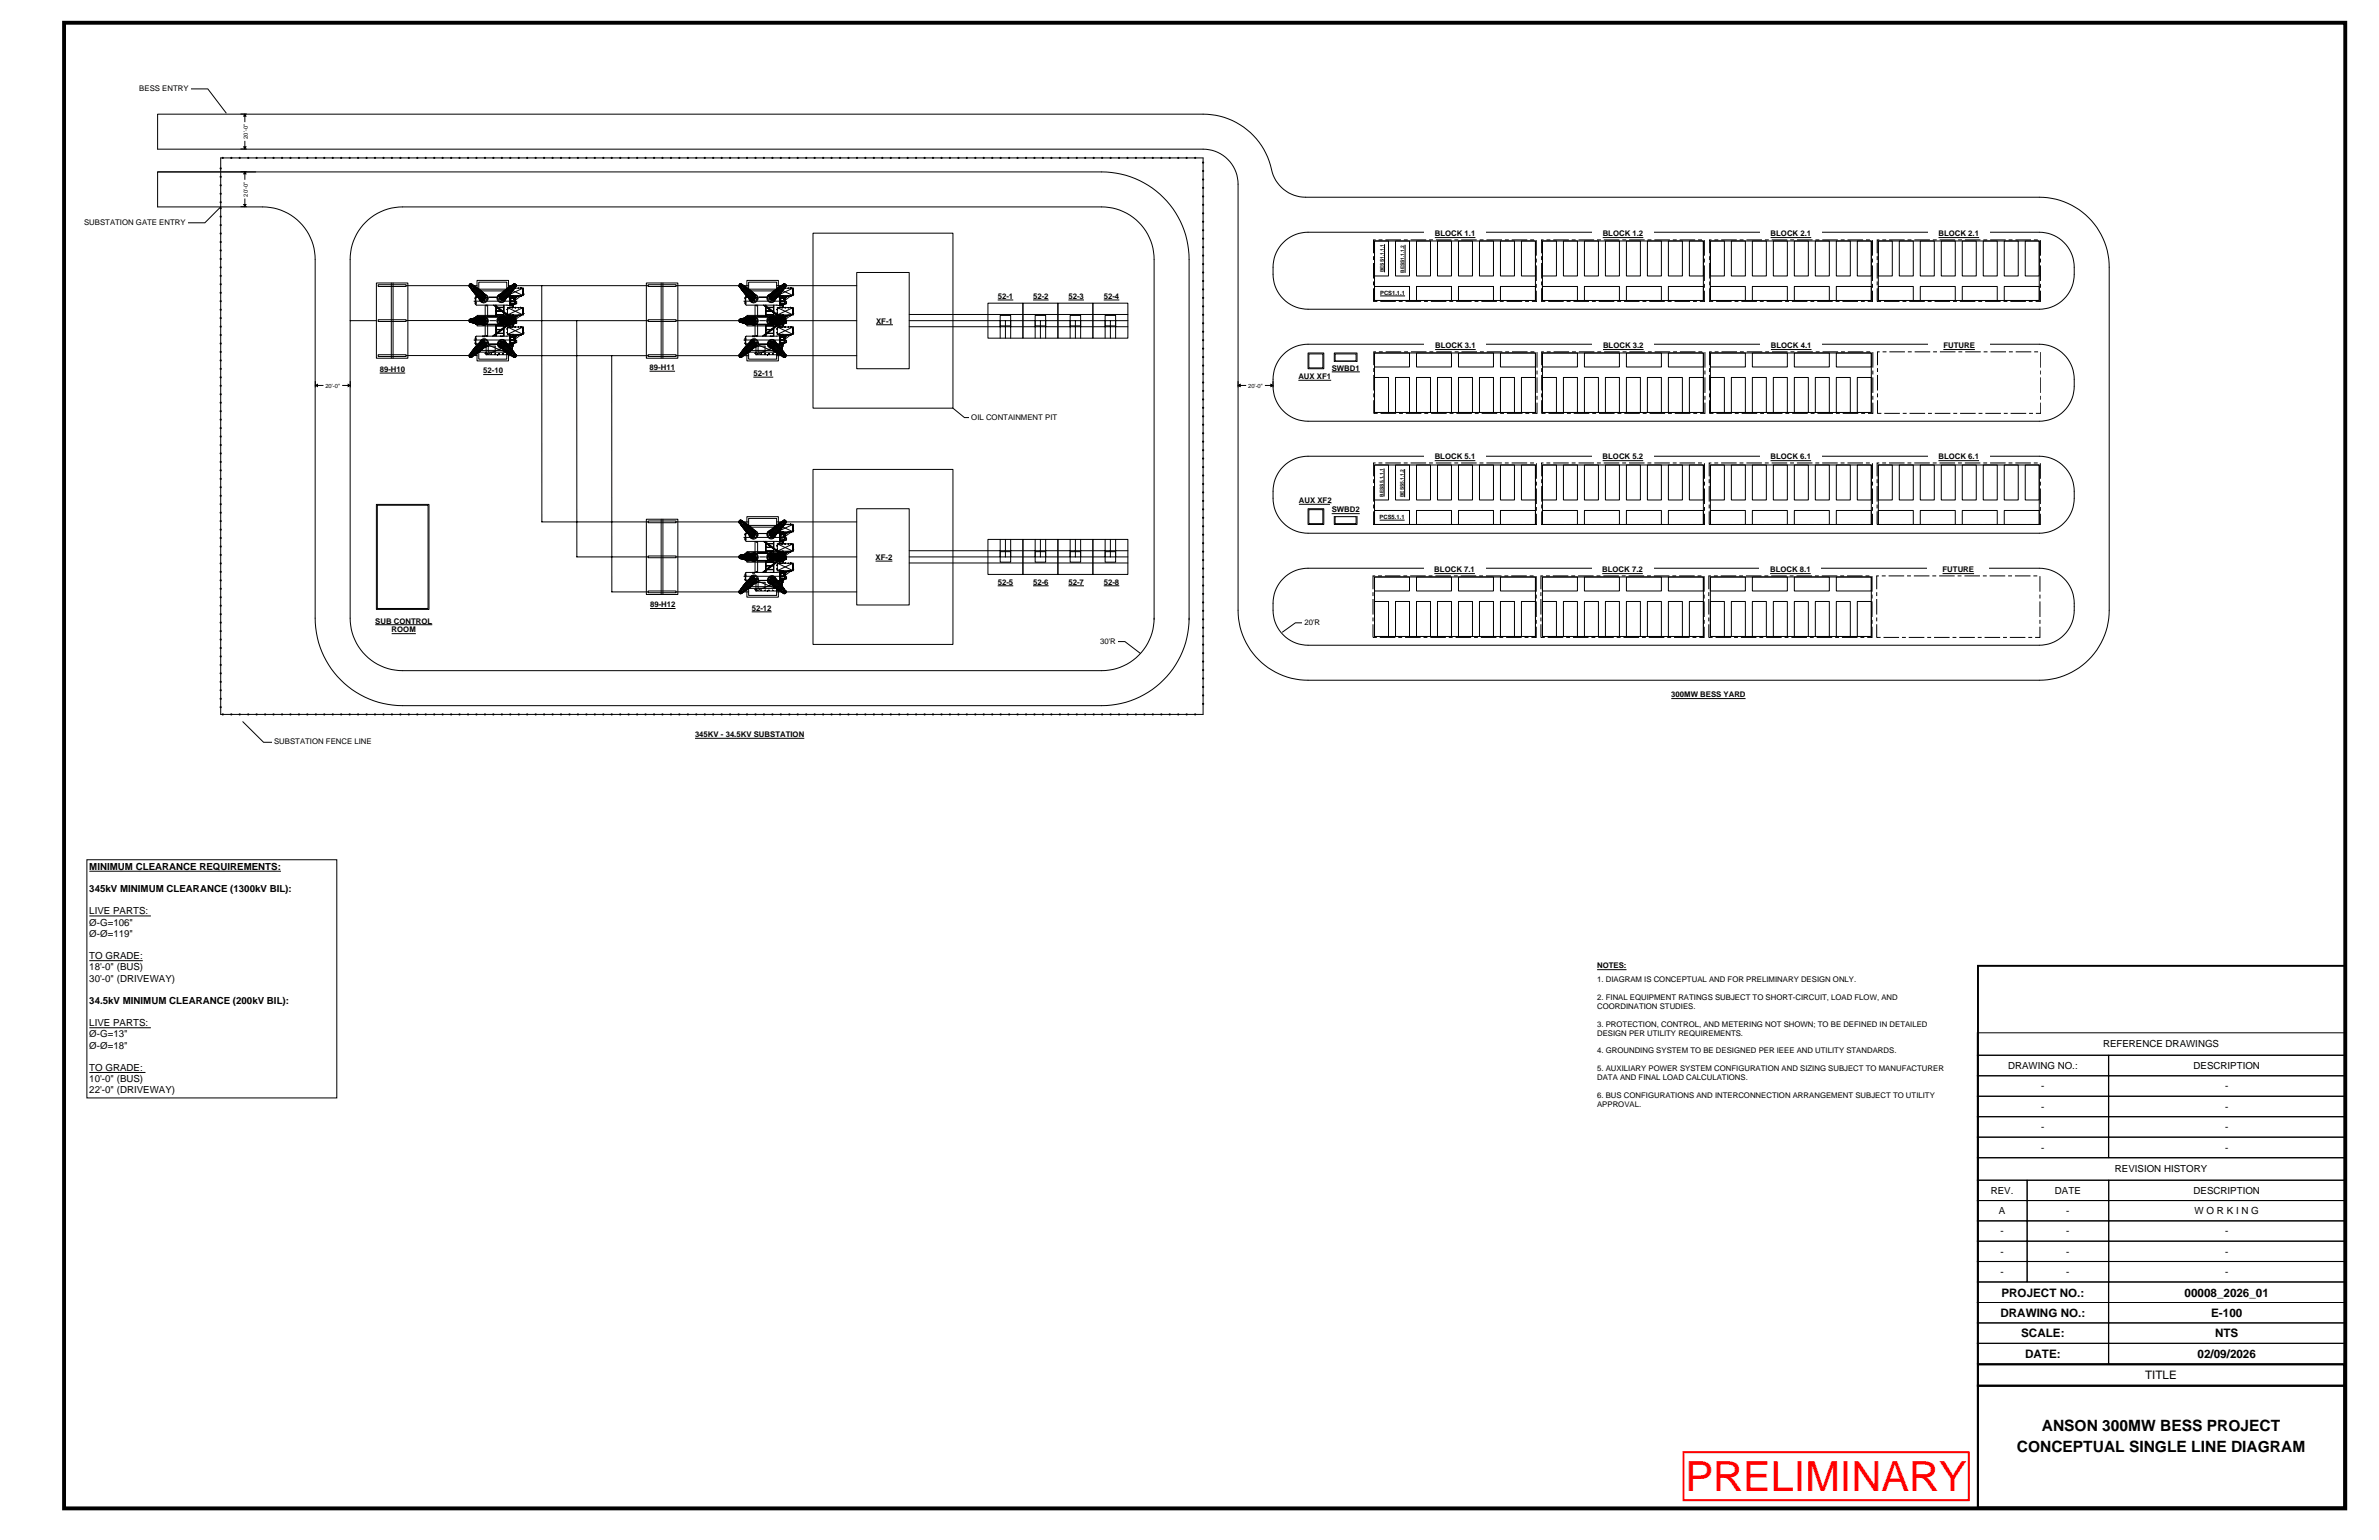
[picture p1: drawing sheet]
<svg xmlns="http://www.w3.org/2000/svg" width="864mm" height="559mm" viewBox="0 0 864 559" stroke-linecap="round" stroke-linejoin="round" font-family="sans-serif">
<defs><g id="words">
<text font-size="15.1" fill="#f00" x="611.8" y="541">PRELIMINARY</text>
<g font-size="5.6">
<text x="741.2" y="519.2">ANSON 300MW BESS PROJECT</text>
<text x="732.1" y="527">CONCEPTUAL SINGLE LINE DIAGRAM</text>
</g>
<g font-size="4.2">
<text x="726.5" y="470.5">PROJECT NO.:</text>
<text x="793" y="470.5">00008_2026_01</text>
<text x="726.2" y="477.9">DRAWING NO.:</text>
<text x="802.7" y="477.9">E-100</text>
<text x="733.7" y="485.3">SCALE:</text>
<text x="804.1" y="485.3">NTS</text>
<text x="735.1" y="492.7">DATE:</text>
<text x="797.7" y="492.7">02/09/2026</text>
<text x="778.7" y="500.5">TITLE</text>
</g>
<text font-size="3.6" x="796.7" y="440.6">W O R K I N G</text>
<g font-size="3.5">
<text x="32.4" y="315.6">MINIMUM CLEARANCE REQUIREMENTS:</text>
<text x="32.4" y="323.7">345kV MINIMUM CLEARANCE (1300kV BIL):</text>
<text x="32.4" y="331.8">LIVE PARTS:</text>
<text x="32.4" y="335.9">Ø-G=106&quot;</text>
<text x="32.4" y="339.9">Ø-Ø=119&quot;</text>
<text x="32.4" y="348">TO GRADE:</text>
<text x="32.4" y="352.1">18'-0&quot; (BUS)</text>
<text x="32.4" y="356.2">30'-0&quot; (DRIVEWAY)</text>
<text x="32.4" y="364.3">34.5kV MINIMUM CLEARANCE (200kV BIL):</text>
<text x="32.4" y="372.4">LIVE PARTS:</text>
<text x="32.4" y="376.4">Ø-G=13&quot;</text>
<text x="32.4" y="380.5">Ø-Ø=18&quot;</text>
<text x="763.4" y="380.1">REFERENCE DRAWINGS</text>
<text x="32.4" y="388.6">TO GRADE:</text>
<text x="728.9" y="387.9">DRAWING NO.:</text>
<text x="796.3" y="387.9">DESCRIPTION</text>
<text x="32.4" y="392.7">10'-0&quot; (BUS)</text>
<text x="741" y="395.3">-</text>
<text x="807.8" y="395.3">-</text>
<text x="32.4" y="396.7">22'-0&quot; (DRIVEWAY)</text>
<text x="741" y="402.7">-</text>
<text x="807.8" y="402.7">-</text>
<text x="741" y="410.2">-</text>
<text x="807.8" y="410.2">-</text>
<text x="741" y="417.6">-</text>
<text x="807.8" y="417.6">-</text>
<text x="767.7" y="425.4">REVISION HISTORY</text>
<text x="722.7" y="433.2">REV.</text>
<text x="746" y="433.2">DATE</text>
<text x="796.3" y="433.2">DESCRIPTION</text>
<text x="725.6" y="440.6">A</text>
<text x="750.1" y="440.6">-</text>
<text x="726.2" y="447.9">-</text>
<text x="750.1" y="447.9">-</text>
<text x="807.8" y="447.9">-</text>
<text x="726.2" y="455.3">-</text>
<text x="750.1" y="455.3">-</text>
<text x="807.8" y="455.3">-</text>
<text x="726.2" y="462.7">-</text>
<text x="750.1" y="462.7">-</text>
<text x="807.8" y="462.7">-</text>
</g>
<g font-size="2.8">
<text x="50.6" y="33">BESS ENTRY</text>
<text x="30.5" y="81.6">SUBSTATION GATE ENTRY</text>
<text x="520.8" y="85.8">BLOCK 1.1</text>
<text x="581.8" y="85.8">BLOCK 1.2</text>
<text x="642.8" y="85.8">BLOCK 2.1</text>
<text x="703.7" y="85.8">BLOCK 2.1</text>
<text x="362.2" y="108.4">52-1</text>
<text x="375" y="108.4">52-2</text>
<text x="387.8" y="108.4">52-3</text>
<text x="400.7" y="108.4">52-4</text>
<text x="318" y="117.4">XF-1</text>
<text x="521" y="126.4">BLOCK 3.1</text>
<text x="581.9" y="126.4">BLOCK 3.2</text>
<text x="642.9" y="126.4">BLOCK 4.1</text>
<text x="705.5" y="126.4">FUTURE</text>
<text x="137.8" y="134.9">89-H10</text>
<text x="175.4" y="135.5">52-10</text>
<text x="235.8" y="134.3">89-H11</text>
<text x="273.5" y="136.4">52-11</text>
<text x="471.3" y="137.6">AUX XF1</text>
<text x="483.4" y="134.5">SWBD1</text>
<text x="352.6" y="152.3">OIL CONTAINMENT PIT</text>
<text x="520.8" y="166.7">BLOCK 5.1</text>
<text x="581.8" y="166.7">BLOCK 5.2</text>
<text x="642.7" y="166.7">BLOCK 6.1</text>
<text x="703.7" y="166.7">BLOCK 6.1</text>
<text x="471.5" y="182.6">AUX XF2</text>
<text x="483.4" y="185.9">SWBD2</text>
<text x="317.8" y="203.2">XF-2</text>
<text x="520.7" y="207.7">BLOCK 7.1</text>
<text x="581.6" y="207.7">BLOCK 7.2</text>
<text x="642.6" y="207.7">BLOCK 8.1</text>
<text x="705.2" y="207.7">FUTURE</text>
<text x="362.2" y="212.1">52-5</text>
<text x="375" y="212.1">52-6</text>
<text x="387.8" y="212.1">52-7</text>
<text x="400.7" y="212.1">52-8</text>
<text x="236" y="220.4">89-H12</text>
<text x="272.9" y="221.6">52-12</text>
<text x="136.2" y="226.2">SUB CONTROL</text>
<text x="473.5" y="226.8">20'R</text>
<text x="142.2" y="229.5">ROOM</text>
<text x="399.4" y="233.6">30'R</text>
<text x="606.7" y="253">300MW BESS YARD</text>
<text x="252.3" y="267.5">345KV - 34.5KV SUBSTATION</text>
<text x="99.5" y="270.1">SUBSTATION FENCE LINE</text>
<text x="579.8" y="351.4">NOTES:</text>
<text x="579.8" y="356.3">1. DIAGRAM IS CONCEPTUAL AND FOR PRELIMINARY DESIGN ONLY.</text>
<text x="579.8" y="362.8">2. FINAL EQUIPMENT RATINGS SUBJECT TO SHORT-CIRCUIT, LOAD FLOW, AND</text>
<text x="579.8" y="366">COORDINATION STUDIES.</text>
<text x="579.8" y="372.5">3. PROTECTION, CONTROL, AND METERING NOT SHOWN; TO BE DEFINED IN DETAILED</text>
<text x="579.8" y="375.7">DESIGN PER UTILITY REQUIREMENTS.</text>
<text x="579.8" y="382.2">4. GROUNDING SYSTEM TO BE DESIGNED PER IEEE AND UTILITY STANDARDS.</text>
<text x="579.8" y="388.7">5. AUXILIARY POWER SYSTEM CONFIGURATION AND SIZING SUBJECT TO MANUFACTURER</text>
<text x="579.8" y="392">DATA AND FINAL LOAD CALCULATIONS.</text>
<text x="579.8" y="398.5">6. BUS CONFIGURATIONS AND INTERCONNECTION ARRANGEMENT SUBJECT TO UTILITY</text>
<text x="579.8" y="401.7">APPROVAL.</text>
</g>
<g font-size="2.1">
<text x="89.9" y="50.4" transform="rotate(-90 89.9 50.4)">20'-0&quot;</text>
<text x="89.9" y="71.3" transform="rotate(-90 89.9 71.3)">20'-0&quot;</text>
<text x="501" y="107">PCS1.1.1</text>
<text x="118.1" y="140.9">20'-0&quot;</text>
<text x="453.1" y="140.9">20'-0&quot;</text>
<text x="500.8" y="188.4">PCS5.1.1</text>
</g>
<g font-size="1.8">
<text x="502.3" y="98.8" transform="rotate(-90 502.3 98.8)">BESS1.1.1.1</text>
<text x="509.8" y="99" transform="rotate(-90 509.8 99)">BESS1.1.1.2</text>
<text x="502.2" y="180.2" transform="rotate(-90 502.2 180.2)">BESS5.1.1.1</text>
<text x="509.6" y="180.4" transform="rotate(-90 509.6 180.4)">BESS5.1.1.2</text>
</g>
</g></defs>
<g fill="none" stroke="#000" stroke-width=".36">
<path d="M57.2 41.4h379.5a25.6 25.6 0 0 1 25.1 21.1 12.7 12.7 0 0 0 12.2 9.1h266.3a25.4 25.4 0 0 1 25.4 25.4v124.4a25.4 25.4 0 0 1-25.4 25.4h-265.5a25.4 25.4 0 0 1-25.4-25.4v-154.6a12.7 12.7 0 0 0-12.7-12.7h-379.5zM80.7 57.3h-.6v3.6M81.1 57.3h2.7M84.2 57.3h2.6M87.2 57.3h2.7M90.3 57.3h2.6M93.4 57.3h2.6M96.5 57.3h2.6M99.5 57.3h2.7M102.6 57.3h2.6M105.6 57.3h2.7M108.7 57.3h2.7"/>
<path d="M111.8 57.3h2.6M114.9 57.3h2.6M117.9 57.3h2.7M121 57.3h2.6M124.1 57.3h2.6M127.1 57.3h2.7M130.2 57.3h2.7M133.3 57.3h2.6M136.3 57.3h2.7M139.4 57.3h2.7M142.5 57.3h2.6M145.6 57.3h2.6"/>
<path d="M148.6 57.3h2.7M151.7 57.3h2.6M154.8 57.3h2.6M157.8 57.3h2.7M160.9 57.3h2.7M164 57.3h2.6M167 57.3h2.7M170.1 57.3h2.6M173.2 57.3h2.6M176.3 57.3h2.6M179.3 57.3h2.7M182.4 57.3h2.6"/>
<path d="M185.4 57.3h2.7M188.5 57.3h2.7M191.6 57.3h2.6M194.7 57.3h2.6M197.7 57.3h2.7M200.8 57.3h2.6M203.9 57.3h2.6M206.9 57.3h2.7M210 57.3h2.7M213.1 57.3h2.6M216.1 57.3h2.7M219.2 57.3h2.6"/>
<path d="M222.3 57.3h2.6M225.4 57.3h2.6M228.4 57.3h2.7M231.5 57.3h2.6M234.5 57.3h2.7M237.6 57.3h2.7M240.7 57.3h2.7M243.8 57.3h2.6M246.8 57.3h2.7M249.9 57.3h2.6M253 57.3h2.6M256.1 57.3h2.6"/>
<path d="M259.1 57.3h2.7M262.2 57.3h2.6M265.2 57.3h2.7M268.3 57.3h2.7M271.4 57.3h2.6M274.5 57.3h2.6M277.5 57.3h2.7M280.6 57.3h2.6M283.7 57.3h2.6M286.7 57.3h2.7M289.8 57.3h2.7M292.9 57.3h2.6"/>
<path d="M295.9 57.3h2.7M299 57.3h2.6M302.1 57.3h2.6M305.2 57.3h2.6M308.2 57.3h2.7M311.3 57.3h2.6M314.3 57.3h2.7M317.4 57.3h2.7M320.5 57.3h2.7M323.6 57.3h2.6M326.6 57.3h2.7M329.7 57.3h2.6"/>
<path d="M332.8 57.3h2.6M335.9 57.3h2.6M338.9 57.3h2.7M342 57.3h2.6M345 57.3h2.7M348.1 57.3h2.7M351.2 57.3h2.6M354.3 57.3h2.6M357.3 57.3h2.7M360.4 57.3h2.6M363.5 57.3h2.6M366.5 57.3h2.7"/>
<path d="M369.6 57.3h2.7M372.7 57.3h2.6M375.7 57.3h2.7M378.8 57.3h2.6M381.9 57.3h2.6M385 57.3h2.6M388 57.3h2.7M391.1 57.3h2.6M394.1 57.3h2.7M397.2 57.3h2.7M400.3 57.3h2.7M403.4 57.3h2.6"/>
<path d="M406.4 57.3h2.7M409.5 57.3h2.6M412.6 57.3h2.6M415.7 57.3h2.6M418.7 57.3h2.7M421.8 57.3h2.6M424.8 57.3h2.7M427.9 57.3h2.7M431 57.3h2.6M434.1 57.3h2.6v1.5M436.7 59.2v2.6M57.2 62.4h342.7a31.8 31.8 0 0 1 31.8 31.7v130.8"/>
<path d="M80.1 75.8v2.6M80.1 78.8v2.7M80.1 70.5v2.7M80.1 67.5v2.6M80.1 64.4v2.6M80.1 61.3v2.6M80.1 73.6v1.7M92.8 62.4h-35.6v12.7h38.2a19.1 19.1 0 0 1 19 19v130.2a31.8 31.8 0 0 0 31.8 31.8h253.7a31.8 31.8 0 0 0 31.8-31.8M436.7 62.3v2.6M436.7 65.3v2.7M436.7 68.4v2.7M436.7 71.5v2.6"/>
<path d="M436.7 74.5v2.7M436.7 77.6v2.6M80.1 81.9v2.6M80.1 84.9v2.7M80.1 88v2.7M80.1 91.1v2.6M80.1 94.2v2.6M80.1 97.2v2.7M295.1 84.6h50.8v63.5h-50.8zM311 98.9h19.1v34.9h-19.1zM436.7 80.7v2.6M436.7 83.8v2.6"/>
<path d="M436.7 86.8v2.7M436.7 89.9v2.6M436.7 92.9v2.7M436.7 96v2.7M436.7 99.1v2.7M465.9 88a12.5 12.5 0 0 1 8.9-3.7h265.5a12.7 12.7 0 0 1 12.7 12.7 13.1 13.1 0 0 1-10.5 15l-2.2 .2h-265.5a12.7 12.7 0 0 1-12.7-12.7 13.6 13.6 0 0 1 3.8-11.5zM499 87.4h5v12.7h-5zM499 87.4h58.4v21.6h-58.4zM506.6 87.4h5.1v12.7h-5.1zM514.2 87.4h5.1v12.7h-5.1zM521.8 87.4h5.1v12.7h-5.1zM529.4 87.4h5.1v12.7h-5.1z"/>
<path d="M537.1 87.4h5v12.7h-5zM544.7 87.4h5.1v12.7h-5.1zM552.3 87.4h5.1v12.7h-5.1zM559.9 87.4h5.1v12.7h-5.1zM559.9 87.4h58.4v21.6h-58.4zM567.5 87.4h5.1v12.7h-5.1zM575.2 87.4h5v12.7h-5zM582.8 87.4h5.1v12.7h-5.1zM590.4 87.4h5.1v12.7h-5.1zM598 87.4h5.1v12.7h-5.1zM605.6 87.4h5.1v12.7h-5.1zM613.3 87.4h5v12.7h-5z"/>
<path d="M620.9 87.4h5.1v12.7h-5.1zM620.9 87.4h58.4v21.6h-58.4zM628.5 87.4h5.1v12.7h-5.1zM636.1 87.4h5.1v12.7h-5.1zM643.7 87.4h5.1v12.7h-5.1zM651.4 87.4h5v12.7h-5zM659 87.4h5.1v12.7h-5.1zM666.6 87.4h5.1v12.7h-5.1zM674.2 87.4h5.1v12.7h-5.1zM681.8 87.4h5.1v12.7h-5.1zM681.8 87.4h58.5v21.6h-58.5zM689.5 87.4h5v12.7h-5z"/>
<path d="M697.1 87.4h5.1v12.7h-5.1zM704.7 87.4h5.1v12.7h-5.1zM712.3 87.4h5.1v12.7h-5.1zM719.9 87.4h5.1v12.7h-5.1zM727.6 87.4h5v12.7h-5zM735.2 87.4h5.1v12.7h-5.1zM80.1 100.3v2.6M80.1 103.4v2.6M80.1 106.4v2.7M80.1 109.5v2.7M80.1 112.6v2.6M80.1 115.6v2.7"/>
<path d="M80.1 118.7v2.7M127.1 116.4h9.5M136.6 102.7h11.5v27.3h-11.5zM137.3 103.3h10.1v.7h-10.1zM137.3 116h10.1v.7h-10.1zM142.1 102.7v27.3M142.7 102.7v27.3M147.4 116.3l28.3 .1M147.4 103.7h25.8M170.3 116.3v.1M170.4 103.6l-.1 .1M170.4 103.8h.1"/>
<path d="M170.4 116.2h.1M170.4 116.1v.1M170.3 103.7h.1M170.4 103.7v.1M170.4 104l.1 .1M170.4 104l.4 .1M170.4 116.1h.1M170.5 104.1h.1M170.5 103.3h.1M170.5 103.9v.2M170.5 116.7h.1M170.5 116h.1"/>
<path d="M170.5 104h.1M170.5 103.9v.1M170.5 103.2v.1M170.5 103.9h.1M170.5 103.5h.1M170.5 103.3v.2M170.5 103.5l.2 .2M170.6 116.4h.1M170.6 116.8h.1M170.6 103.4h.1M170.6 116.2v.3M170.6 104.2l.2 .3"/>
<path d="M170.6 103.1v.1M170.6 116.2l.2 .2M170.6 116.2l.2 .3M170.7 103.1h-.1M170.7 116.2l.1 .2M170.7 103.4h.1M170.7 103.6v.1M170.7 116.8h.1M170.7 103.7h.1M170.7 103.7h.2M170.8 103.3h-.3M170.8 104.5h.1"/>
<path d="M170.8 116.5h-.2M170.8 103.3l.1 .1M170.8 103.3l.2 .1M170.8 103.3l-.3 .2M170.8 116.2v.3M170.8 116.9h.1M170.8 115.9h.1M170.8 104h.1M170.8 115.8h.1M170.8 116.4l-.2 .1M170.8 116.4l-.1 .1M170.8 103.1h.1"/>
<path d="M170.8 104.1h.1M170.8 116.5h.1M170.8 103v.1M170.8 104.6l.3 .3M170.9 116.2h.1M170.9 116.9h.1M170.9 115.7h.1M170.8 115.7a.62 .62 0 0 1 .6 .6 .62 .62 0 0 1-.5 .6M170.8 115.7a.62 .62 0 0 1 .6 .6 .62 .62 0 0 1-.6 .6M170.8 115.7a.62 .62 0 0 0-.6 .6 .62 .62 0 0 0 .6 .6M170.8 115.7a.61 .61 0 0 0-.6 .6 .61 .61 0 0 0 .6 .6M170.8 116.1v.1"/>
<path d="M170.9 116.5h.1M170.9 116.5h-.1M170.9 116.2l.1 .2M170.9 103.7h-.1M170.9 116.2h-.3M170.9 103.4h.1M170.9 116.2v.3M170.9 115.7a.62 .62 0 0 1 .5 .6 .62 .62 0 0 1-.5 .6M170.9 116.9h-.1M170.9 115.7a.61 .61 0 0 1 .7 .6 .61 .61 0 0 1-.7 .6M170.9 103.4l-.2 .3M171 103.5h.1"/>
<path d="M170.9 116.3h.1M170.9 115.7a.63 .63 0 0 1 .5 .7 .63 .63 0 0 1-.6 .5M170.9 103.4l.1 .1M170.9 116.9l.6 .2M170.9 103.4v.3M170.9 103.7h-.2M170.9 116.5h-.3M170.9 103.6v.1M170.9 116.2v.1M171 104h.1M171 115.9h.1M171 103.4v.1"/>
<path d="M171 103.4l-.1 .3M171 116.4l-.1 .1M171 116.3l-.1 .2M171 103.6l-.2 .1M171 103.5l-.1 .2M171 103.5v.1M171 103.6h-.1M171 103.9v.1M171 115.8v.1M171.1 104.1h-.6M171.1 116h.1M171.1 103.9h.1"/>
<path d="M171.1 103.2h.1M171.1 116.7h.1M171.1 104.1l-.2 .1M171.1 104l-.3 .1M171.2 103.1l-.1 .1M171.2 103.8l-.1 .1M171.2 104h-.8M171.2 103.1h.1M171.2 115.6l.7 .5-.2 .7-.3 .2M171.2 115.6v.1M171.3 116.6h.1M171.3 103.3h.1"/>
<path d="M171.2 103.9l-.1 .1M171.2 103.1v.8M171.2 103.1a.62 .62 0 0 0-.8 .1 .62 .62 0 0 0 0 .8M171.2 103.1a.61 .61 0 0 0-.8 .1 .61 .61 0 0 0 0 .8M171.3 116.4h.1M171.3 103.5h.1M171.3 116.5v.1M171.3 104l-.2 .1M171.3 103.1v.1M171.3 103.2v.1M171.3 103.4v.1M171.3 115.6h.6l.4 .5-.1 .6-.6 .4"/>
<path d="M171.3 105.1l.3 .4M171.3 103.1l-.1 .8M171.3 103.1v.8M171.3 103.9l-.3 .3-.5-.1M171.3 103.9l-.2 .2M171.3 103.2a.61 .61 0 0 1 0 .9 .61 .61 0 0 1-.8 0M171.3 103.2l.1 .3M171.3 103.8v.1M171.3 103.9l-.1 .1M171.4 117h-.2M171.4 117.1h.2M171.4 103.3a.67 .67 0 0 1 .4 1 .67 .67 0 0 1-1 .2"/>
<path d="M171.4 103.5l-.1 .3zM171.4 115.6h.1M171.5 115.6l.7 .7-.2 .6-.5 .2M171.5 117l-.2 .1M171.5 115.6l.5 .7-.1 .5-.4 .2M171.6 117.1l.2 .1M171.6 115.6h.8l.3 .6-.2 .7-.6 .3M171.6 117.1l.1 .1M171.7 115.6l.6 .3a.83 .83 0 0 1-.6 1.3M171.7 115.6l-.8 .1M171.7 105.7l.2 .2M171.7 103.4a.72 .72 0 0 1 .1 1.1 .72 .72 0 0 1-1 0"/>
<path d="M171.7 117.2h.1M171.8 117.2h.4M171.8 115.5l-.1 .1M171.9 117.2h.1M171.9 103.6l.1 .1M171.9 105.9l.2 .3M172 103.7l.2 .2M172 106.1l.1 .1M172 103.7l-.1 .9-.9 .2 .3 .3M172.1 115.5a.87 .87 0 0 1 .8 .9 .87 .87 0 0 1-1 .8M172.1 117.2l.3 .1M172.1 115.5h-.2"/>
<path d="M172.1 109.3h15.2M172.1 103.7l.2 .2M172.2 106.2v.1M172.2 115.5a.92 .92 0 0 1 1 .8 .92 .92 0 0 1-.8 1M172.2 115.5l-.2 .1 .5 .4 .1 .5-.8 .7M172.2 103.9l-.1 .9-1 .1M172.2 103.8l.2 .1M172.3 115.4l.1 .1M172.3 115.4l-.2 .1M172.3 103.9l.1 .4-.2 .6-.6 .2-.5-.2M172.3 115.5a.91 .91 0 0 1 .7 .9 .91 .91 0 0 1-.8 .8M172.4 117.3l.6 .1"/>
<path d="M172.4 115.4l-.2 .1M172.4 115.4h.3M172.4 106.6v.1M172.4 115.5a.9 .9 0 0 1 .7 1 .9 .9 0 0 1-.9 .7M172.5 104l.2 .2M172.5 115.4a1.07 1.07 0 0 1 .9 1 1.07 1.07 0 0 1-.9 1.1l.2 .2M172.5 106.7l.2 .2M172.5 115.4h-.2M172.5 109.4l.1 .7M172.5 104.1v.6l-.4 .5-.8-.1M172.5 115.2v.2M172.6 117.3v.2"/>
<path d="M172.6 115.2v.1M172.6 110v.1M172.6 109.6v.2M172.6 108.1v1.7M172.6 115.3a1.02 1.02 0 0 1 1.1 1 1.02 1.02 0 0 1-1 1.1M172.6 104.1l-.2-.2 .3 .3M172.6 109.9v.1M172.6 108.1v.1M172.6 109.9h.1M172.6 109.6h.1M172.6 115.1l.1 .1M172.6 109.5l.1 .3"/>
<path d="M172.6 108v.1M172.6 108.1h.1M172.6 115.2h.1M172.6 110l.1 .4M172.6 109.8v.1M172.6 115.1v.1M172.6 115.3h.1M172.6 117.3v.1M172.6 117.5h.1M172.6 117.3l.1 .1M172.6 108.1l-.1 .2M172.7 109.8h.1"/>
<path d="M172.7 117.5h.1M172.6 109.9l.1 .2zM172.7 108.1h.1M172.7 115v.1M172.7 107.9l-.1 .1M172.7 104.1l.2 .2M172.7 117.5h-.1M172.7 104.2l-.2 .9-.6 .3-.5-.1M172.7 115.2l-.1 .1M172.7 115l-.2 .2M172.7 115h.1M172.7 108.2l-.1 .1"/>
<path d="M172.7 107.9v.3M172.7 117.6h.1M172.7 117.6v.1M172.7 107.9l-.1 .2M172.7 117.3v.3M172.7 115.2h1a1.17 1.17 0 0 1 .8 1.2 1.17 1.17 0 0 1-1 1.1M172.7 107.9l-.1 .6M172.7 115.1v.2M172.7 104.2a.85 .85 0 0 1-.3 1.1 .85 .85 0 0 1-1.1-.1M172.7 107l.2 .2M172.7 115.3l-.2 .1M172.7 117.5l.3 .3"/>
<path d="M172.7 110.5l.2 .2 12.2 .2M172.7 108.1v2.4M172.8 104.2a.9 .9 0 0 1 .1 1.3 .9 .9 0 0 1-1.3 .1M172.8 115.3h-.1M172.8 115.4l.3 .1a1 1 0 0 1 .4 1.1 1 1 0 0 1-.8 .7M172.9 117.4l.3 .1M172.9 115.3a1.04 1.04 0 0 1 .9 1.3 1.04 1.04 0 0 1-1.4 .7M172.9 115.3h-.3M172.9 104.3l.1 .4-.4 .8-.4 .2-.6-.2M172.9 107.2l.2 .2M172.9 104.3a.91 .91 0 0 1 0 1.4 .91 .91 0 0 1-1.3-.2M173 117.4v.1"/>
<path d="M173 114.9l-.3 .1M173 107.3l.3 .3M173 115.3h.1M173 104.4a.96 .96 0 0 1 .3 1.4 .96 .96 0 0 1-1.4 .1M173.1 115.3h.2M173.1 115.3h-.2M173.2 101.8h11.4v3.8h-11.4zM173.2 114.5h11.4v3.8h-11.4zM173.2 104.5l.2 .2M173.2 107.5v.1M173.2 115.3a1.08 1.08 0 0 1 .8 1.1 1.08 1.08 0 0 1-1 1M173.2 117.5h.3"/>
<path d="M173.2 107.6h.2M173.3 115.3a1.08 1.08 0 0 1 .8 1.1 1.08 1.08 0 0 1-1 1l.2 .1M173.3 107.6l.4 .4M173.3 104.6l.2 .2M173.3 115.2a1.15 1.15 0 0 1 1.1 1.2 1.15 1.15 0 0 1-1.1 1.1M173.3 104.7l-.1 1a.9 .9 0 0 1-1.3 .2M173.4 117.5h.4M173.4 104.7a1.04 1.04 0 0 1 .3 1.4 1.04 1.04 0 0 1-1.5 .3 1.08 1.08 0 0 0 1.5 .1 1.08 1.08 0 0 0 .3-1.4M173.4 115.3a1.13 1.13 0 0 1 .8 1.1 1.13 1.13 0 0 1-1 1.1M173.5 107.8l.2 .2M173.5 104.8a1.04 1.04 0 0 1 0 1.3 1.04 1.04 0 0 1-1.3 .2M173.5 107.9h-.6l-.2 .2"/>
<path d="M173.5 104.8l.2 .6-.4 .7-.7 .3-.5-.2M173.7 115.1a1.22 1.22 0 0 1 1.1 1.1 1.22 1.22 0 0 1-.9 1.3M173.7 117.5h1.3M173.7 104.8l.5 .5a1.14 1.14 0 0 1-.3 1.4 1.14 1.14 0 0 1-1.5 0M173.8 115.2h-.5M173.8 108l.2 .2M173.8 115.2a1.18 1.18 0 0 1 .8 1.3 1.18 1.18 0 0 1-1.2 1M173.8 115.1l.8 .1a1.24 1.24 0 0 1 .7 1.3 1.24 1.24 0 0 1-.9 1M173.8 102.4h10.2v2.5h-10.2zM173.8 115.1h10.2v2.5h-10.2zM173.8 115.1l-.3 .1M173.8 104.9l.2 .2"/>
<path d="M173.9 115.1l1 .1a1.2 1.2 0 0 1 1 1.2 1.2 1.2 0 0 1-1.2 1.1 1.25 1.25 0 0 0 .9-1.2 1.25 1.25 0 0 0-1-1.2M173.9 108.2v.5l.5 .6M174 108.3h.1M174 105.1h.1M174 117.8h-1h1.7M174 114.9h-1h2M174.1 108.3l.1 .4M174.1 105.2a1.13 1.13 0 0 1-.5 1.5 1.13 1.13 0 0 1-1.5-.5M174.1 105.1l.2 .1M174.2 115.1l.2 .1M174.2 108.8h.1M174.2 108.7v.1"/>
<path d="M174.2 108.7h.1M174.2 105.2a1.15 1.15 0 0 1 .1 1.7 1.15 1.15 0 0 1-1.6 0M174.2 108.6v.1M174.2 115.2a1.24 1.24 0 0 1 .7 1.3 1.24 1.24 0 0 1-.9 1M174.3 105.2a1.18 1.18 0 0 1-.1 1.6 1.18 1.18 0 0 1-1.5 .1M174.3 108.7l.1 .1M174.3 109.1l.2 .2M174.3 108.7h.1M174.4 115.2a1.26 1.26 0 0 1 .6 1.2 1.26 1.26 0 0 1-.9 1.1M174.4 108.7h.1M174.4 108.8l-.3-.4a1.26 1.26 0 0 0 1.5 0 1.26 1.26 0 0 0 .4-1.4 1.29 1.29 0 0 1 .2 1.4 1.29 1.29 0 0 1-1.2 .7M174.4 105.3l.5 .6"/>
<path d="M174.4 108.9l.6 .2M174.4 108.8h.1M174.4 117.5l.9 .4M174.4 108.8l.9 .2M174.4 108.8v.1M174.4 108.8l.4 .2M174.4 108.6v.1M174.4 108.6l-.1 .1M174.4 108.7h-.1M174.5 108.8l.1 .1M174.6 108.9h.1M174.6 105.5l.4 .4"/>
<path d="M174.7 108.8h.1M174.7 108.9h.1M174.7 105.6l.2 .2M174.7 108.9l.1 .1M174.7 115.2a1.24 1.24 0 0 1 .7 1.3 1.24 1.24 0 0 1-.9 1M174.7 105.7a1.27 1.27 0 0 1-.4 1.4 1.27 1.27 0 0 1-1.4 .1M174.7 108.8l-.1 .1M174.7 108.8v.1M174.7 108.8l.1 .1M174.7 115.1a1.21 1.21 0 0 1 1.3 1.2 1.21 1.21 0 0 1-1.1 1.2M174.8 108.9h-.1M174.8 109h.1"/>
<path d="M174.8 108.8h.1M174.8 108.8l-.2 .1M174.8 108.8l-.1 .1M174.8 108.9h-.2M174.8 117.5l.4 .1M174.8 108.6h.1M174.8 115.2a1.2 1.2 0 0 1 .9 1.2 1.2 1.2 0 0 1-1.1 1.1 1.24 1.24 0 0 0 .9-1.3 1.24 1.24 0 0 0-1.2-1.1 1.26 1.26 0 0 1 .9 1.2 1.26 1.26 0 0 1-.9 1.2M174.9 105.9a1.29 1.29 0 0 1-.4 1.3 1.29 1.29 0 0 1-1.4 .2M174.9 105.8l.1 .1M174.9 109h.1M174.9 105.8l.3 .4M174.9 109.2h.1"/>
<path d="M175 109.1h.1M175 105.9a1.32 1.32 0 0 1-.4 1.4 1.32 1.32 0 0 1-1.3 .3M175 109h.1M175 109.1l-.1 .1M175 117.5h.1M175 105.9a1.26 1.26 0 0 1-.2 1.4 1.26 1.26 0 0 1-1.4 .3M175 108.9h.1M175.1 108.8h.1M175.1 105.9l.2 .4M175.1 108.9h.1M175.1 108.8v.1M175.2 108.8v.1"/>
<path d="M175.2 108.9h-.1M175.2 117.6h.1M175.2 108.8h.1M175.2 106.1l.1 .1M175.2 115.2h.1M175.2 108.8l-.1 .1M175.2 109h-.3M175.2 106.2a1.24 1.24 0 0 1-.4 1.4 1.24 1.24 0 0 1-1.5 0M175.2 115.2l.5 .1-.3-.1M175.2 108.9v.1M175.2 109h.1M175.2 108.9h.1"/>
<path d="M175.2 115.2l.5 .1M175.2 115.2l.8 .4M175.3 106.2l.2 .2M175.3 115.2h.2M175.3 117.9h.1M175.3 117.9h.3M175.3 109h.1M175.3 106.3a1.32 1.32 0 0 1-.3 1.3 1.32 1.32 0 0 1-1.4 .3M175.3 114.9l-.8 .3M175.3 114.9h.3M175.4 114.9h.2M175.4 106.3l.2 .1"/>
<path d="M175.5 106.4a1.29 1.29 0 0 1-.4 1.3 1.29 1.29 0 0 1-1.4 .3M175.5 114.9h.1M175.5 108.7v.1M175.5 106.4a1.23 1.23 0 0 1-.3 1.5 1.23 1.23 0 0 1-1.5 .1M175.5 115.2a1.25 1.25 0 0 1 .9 1.3 1.25 1.25 0 0 1-1.1 1.2M175.5 108.8h.1M175.5 115.1h.1M175.5 115.1v.1M175.5 108.7h.1M175.5 106.4h.1a2.1 2.1 0 0 1 1.5 2v.1M175.5 117.9h.1M175.5 115.3l.1 .1"/>
<path d="M175.5 117.5h.1M175.5 115.3h.1M175.6 115.3h.1M175.6 117.5h.1M175.6 117.4h.1M175.6 108.7h.1M175.6 114.9h.1M175.6 115.3v.1M175.6 117.4v.1M175.6 117.4l-.1 .1M175.6 108.7l-.1 .1M175.6 106.4a1.23 1.23 0 0 1-.1 1.6 1.23 1.23 0 0 1-1.6 .2"/>
<path d="M175.6 108.8h.1M175.6 106.5a1.21 1.21 0 0 1 .1 1.6 1.21 1.21 0 0 1-1.6 .2M175.6 115.4h.1M175.7 108.9h.1M175.7 106.6a1.31 1.31 0 0 1-.4 1.3 1.31 1.31 0 0 1-1.3 .3M175.7 114.9h.1M175.7 106.6l.4 .6M175.7 115.3h.1M175.7 115.3l.3 .3M175.8 108.4v.1M175.8 115.3l.3 .3M175.8 108.5h.1"/>
<path d="M175.8 114.9h.1M175.8 114.8v.1M175.9 108.4h.1M175.9 114.9h.1M175.9 115.6v.1M175.9 117.2h.1M175.9 114.9a1.43 1.43 0 0 1 1.1 1.3M175.9 108.4l-.1 .1M175.9 117.3h.1M175.9 115.7h.1M175.9 115.6h.1M175.9 108.8h.1"/>
<path d="M175.9 108.4v.1M175.9 114.9a1.54 1.54 0 0 1 .8 2.3M175.9 117.5h.1M175.9 117.2v.1M175.9 108.4h-.1M175.9 115.5v.2M175.9 117.1v.2M175.9 117.4v.1M176 117.2l-.1 .1M176 115.6h.1M176 117.5h-.1M176 115.6l-.1 .1"/>
<path d="M176 117.2h.1M176 117.2l-.3 .3M176 117.2l-.7 .4M176 108.1h.1M176 107.1h.1M176.1 108h.1M176.1 107h.1M176 115.6l.3 .8-.3 .8M176 107.1l.3 .3v.8M176 107.1l.3 .6M176.1 107.2v.1M176.1 108v.1"/>
<path d="M176.1 108.1h.1M176.1 107.3h.1M176.2 107.6h.1M176.1 115.6l.2 .4M176.1 115.9h.1M176.2 116.8h.1M176.1 107.2h.1M176.1 108l-.1 .1M176.1 107.7h.1M176.1 110.7v4.3l-.3-.1M176.1 117.9v4.1M176.1 116.9h.1"/>
<path d="M176.1 116.8h.1M176.1 116.8v.1M176.1 115.9v.1M176.1 116.8l.1 .1M176.1 108l.1 .1M176.1 116.7l.1 .2M176.2 108.3h.1M176.2 108.1h.1M176.2 107.7h.1M176.2 116.4h.1M176.2 108.3l-.9 .7M176.2 107.1h.1"/>
<path d="M176.2 107.6l-.1 .1M176.2 108.2l-1 .8M176.2 108.2l-.9 .7M176.2 115.9h-.1M176.2 107.1l-.1 .2M176.2 116h-.1M176.2 116.9h-.1M176.2 115.9v.1M176.2 107v.1M176.2 107.6v.1M176.2 116.5h.1M176.2 107.4h.1"/>
<path d="M176.2 116.8v.1M176.2 116.4v.1M176.2 107.9v.2M176.2 107.7v.1M176.3 115.7h.1M176.3 116.9h.1M176.3 108.2h.1M176.3 116v.4M176.3 115.9v.1M176.3 116.4v.1M176.3 116.9l-.2 .3M176.3 107.8l-.1 .1"/>
<path d="M176.3 107.8h.1M176.3 107.7v.1M176.3 116.4l-.1 .1M176.3 116h.1M176.3 116.8h.1M176.3 107.9l-.1 .2M176.3 115.6v.1M176.3 115.9h.1M176.3 116l.1 .4M176.3 117l-1 .6M176.3 116.5h.1M176.3 116.4h.1"/>
<path d="M176.3 116.4v.4M176.3 107l.4 .3 .2 .8M176.4 108h.1M176.4 116.5h.1M176.4 116.4v.1M176.4 116.4h.1M176.4 116.4l-.3 .8M176.4 116.6v.1M176.4 116.7h.1M176.5 116.7h.1M176.4 110.7l.1 .1M176.4 107.9v.1"/>
<path d="M176.5 110.8h.1M176.5 117.8h4.6M176.7 117.3l-.4 .4-.7 .2M176.7 117.2l-1.1 .7M176.8 110.8h-.2M176.8 108.5v.1M176.8 110.8h.1M176.8 110.7v.1M176.8 108.6a1.47 1.47 0 0 1-2.3 .7M176.8 108.5h.1M176.8 108.4v.1M176.9 108.4h.1"/>
<path d="M176.9 108.1v.1M177 116.4v.1M177 116.5h.1M177 116.5l-.3 .8M177 110.7v4.2M177 117.8v4.2M177.1 107.8h3.3M177.1 108.5a1.55 1.55 0 0 1-2.6 .9M177.7 107.9h2.7M177.8 116.4h2.1M179.2 110.7l5.4 4.1-5.3-4.1M179.8 110.7l4.4 3.4"/>
<path d="M180 110.7v.2M180 111.3v3.6M180 117.8v3.3M180.2 111.6h.2M180.2 114.3h2.6M180.2 119.7h1.6M180.2 119.5h1.8M180.2 118.3h2.6M180.2 118.2h2.6M180.2 114.2h2.6M180.2 112.9h1.9M180.2 112.8h1.8"/>
<path d="M180.2 110.7v.3M180.2 117.8v3.2M180.2 111.5v3.4M180.5 111.4h.1M180.6 108l.3-.9a1.53 1.53 0 0 0-.1 2.2 1.53 1.53 0 0 0 2.2 0 1.51 1.51 0 0 1-2.3-.8M180.6 116.2v.1M180.6 116.4v.1M180.7 116.3h.1M180.7 116.6h.1M180.7 108.1v.3M180.7 116.3v.2M180.7 116.2v.1"/>
<path d="M180.7 116.5h.1M180.7 116.5v.1M180.7 116.6l.2 .8 .9 .5M180.7 116.7l.2-1.1 1-.8a1.57 1.57 0 0 0-1.5 1.6 1.57 1.57 0 0 0 1.5 1.6l-.1-.1M180.7 116.7l.4 .8 .7 .4M180.7 108.4h.1M180.7 111.5h2.1M180.8 108.4v.1M180.9 111.6h1.9M181.1 107.4l.1 .1M181.2 107.4h.1M181.2 116.1h.1"/>
<path d="M181.2 116.2h.1M181.2 116.1v.1M181.2 107.4v.1M181.2 107l-.2 .2M181.2 116.2v.4M181.2 116.6l.1 .4M181.2 116.6a1.2 1.2 0 0 0 1.5 .9M181.3 116.3h.1M181.3 114.9h-5.2a1.56 1.56 0 0 1 1.1 1.7 1.56 1.56 0 0 1-1.5 1.4M181.3 107.8l.1 .3M181.3 107.7v.1M181.3 116.3v.1"/>
<path d="M181.3 116.4h.1M181.3 116.5l.2 .1M181.3 108.4h.1M181.4 108.4h.1M181.3 107.6h.1M181.3 107.3h.1M181.3 117.1h.1M181.3 116h.1M181.4 117.2h.1M181.3 108.1l.1 .1M181.3 107.6l.1 .1M181.3 108.2l.5 .6"/>
<path d="M181.3 116v.3M181.3 116.4l.1 .4M181.3 117.1v.1M181.3 117v.1M181.3 116.7v.1M181.3 107.6h.2M181.3 107.5v.1M181.3 117v.2M181.3 116.5l.1 .1M181.3 108.3v.1M181.4 116v.1M181.4 116.1h.1"/>
<path d="M181.4 107.5v.1M181.4 108.2h.1M181.4 116.6h.1M181.4 115.9h.1M181.4 108.1l.6 .7M181.4 108.1h.1M181.4 107.6h.1M181.4 116.8v.1M181.4 116.9h.1M181.4 116.4v.2M181.4 117.1l.6 .5 .9-.1M181.4 117l-.1 .1"/>
<path d="M181.4 116h.1M181.4 116.4h.1M181.4 116.8h.1M181.4 107.6h-.1M181.4 108.3v.1M181.4 107.2h.1M181.4 108h.1M181.4 107.2l.1 .1M181.4 108l.1 .1M181.4 116.9l.1 .2M181.4 116.4l.1 .1M181.4 107.6v.1"/>
<path d="M181.4 116.4l-.1 .1M181.4 107.1v.1M181.4 107.9v.1M181.5 107.3h.1M181.5 108.1h.1M181.5 107.1v.2M181.5 107.9v.2M181.5 117.2h.1M181.5 116.9l.1 .2M181.5 116l-.1 .1M181.5 116.5l-.1 .1M181.5 107.9l-.1 .1"/>
<path d="M181.5 107.6h.1M181.5 116h.1M181.5 107.6l-.1 .1M181.5 116.1h-.1M181.5 107a1.28 1.28 0 0 0 .6 1.9M181.5 107h.1M181.5 107.2h.1M181.5 108h.1M181.5 107l-.2 .7M181.5 107l-.2 .3v.8M181.5 114.9l-.6 .5-.2 .8M181.5 117h.1"/>
<path d="M181.5 115.6h.1M181.5 117.1h.1M181.5 116.9h.1M181.5 115.6l-.1 .4M181.5 116.9v.1M181.5 108v.1M181.5 116.8v.2M181.5 117.1v.1M181.5 107.2v.1M181.5 117.2l.1 .1M181.5 115.7h.2M181.5 115.7h.1"/>
<path d="M181.6 115.7h.1M181.6 115.6h.1M181.6 117.2h.1M181.6 106.9l-.1 .1M181.6 117.1v.1M181.6 117.2l.1 .1M181.6 115.6v.1M181.6 116.9l-.1 .1M181.6 116.9h.1M181.6 115.6l-.1 .1M181.6 106.7v.1M181.6 106.9h.1"/>
<path d="M181.6 108.3h.1M181.6 106.8h.1M181.6 117.3l.2 .2M181.6 107a1.25 1.25 0 0 0 .5 1.4 1.25 1.25 0 0 0 1.5 0M181.6 108.4h.1M181.7 106.7h.1M181.7 106.7v.1M181.7 108.3l-.1 .1M181.7 108.4h.1M181.7 108.3l.1 .1M181.7 108.3v.1M181.7 115.3h.1"/>
<path d="M181.7 115.5h-.1M181.7 115.6l-.1 .1M181.7 115.2v.2M181.7 106.7l-.1 .1M181.7 106.8l-.2 .2M181.7 108.4h-.1M181.7 106.7l-.1 .3M181.7 117.3l.1 .1M181.7 117.3l.2 .2M181.7 115.3v.1M181.8 108.4h-.1M181.8 117.9h.1"/>
<path d="M181.8 117.3h.1M181.8 108.4h.1M181.8 117.2v.1M181.8 117.2h.1M181.8 115.6h.1M181.8 114.8l-.3 .2M181.8 114.9l1.3 .2M181.8 117.4h.1M181.8 117.9h.5M181.9 108.8h.1M181.9 117.2l.8 .3M181.9 108.8l.4 .2"/>
<path d="M181.9 117.4h.1M181.9 117.4v.1M181.9 117.2l-.1 .1M181.9 117.5l.4 .1M181.9 115.4h.1M181.9 115.3v.1M181.9 115.3h.1M181.9 106.6l-.3 .4M181.9 117.4l.1 .1M181.9 115.3l.1 .1M182 108.7h.1M182 108.6h.1"/>
<path d="M182 117.5h.1M182 106.6a1.25 1.25 0 0 0 .3 1.5 1.25 1.25 0 0 0 1.5 0M182 106.5a1.24 1.24 0 0 0 .1 1.7 1.24 1.24 0 0 0 1.6 .1M182 106.5l-1 .5M182 115.3l-.1 .1M182 117.5h.6M182 108.8l.3 .1M182 108.6v.1M182 108.6l.1 .1M182.1 108.7h.1M182.1 117.7h.1M182.1 116.4h53.2"/>
<path d="M182.1 114.8h.2M182.1 106.5h-.1M182.1 117.6h.1M182.1 109h.1M182.1 117.6v.1M182.1 108.7h-.1M182.1 108.9v.1M182.1 117.5h.1M182.1 117.4v.1M182.1 117.4v.4M182.1 106.4a1.27 1.27 0 0 0 .2 1.5 1.27 1.27 0 0 0 1.4 .3M182.2 117.5h.1"/>
<path d="M182.2 117.4l-.1 .1M182.2 106.4a1.22 1.22 0 0 0 .3 1.5 1.22 1.22 0 0 0 1.5 0M182.2 106.3l-.2 .3M182.2 108.9h.1M182.3 115.2h.1M182.3 106.3h-.1M182.3 108.9h.1M182.3 115.1v.1M182.4 108.9h.1M182.4 115.1h.1M182.4 115.2h-.1M182.4 115.1l-.7 .3"/>
<path d="M182.4 115.1l-.8 .6M182.4 109h.2M182.4 108.9l-.1 .1M182.4 119.7h.4M182.4 108.8h.1M182.4 108.8v.1M182.4 119.4h.1M182.4 108.7v.2M182.4 106.2l-.2 .2M182.4 108.6l.3 .1M182.4 108.9h.2M182.4 108.7l.1 .1"/>
<path d="M182.4 115.2h.1M182.5 108.9h.1M182.5 108.8h-.1M182.5 119.5h.3M182.5 108.8l-.1 .1M182.5 112.8h.3M182.5 106.1a1.26 1.26 0 0 0 .1 1.5 1.26 1.26 0 0 0 1.5 .3M182.6 106a1.22 1.22 0 0 0 .2 1.5 1.22 1.22 0 0 0 1.5 .1M182.6 106a1.23 1.23 0 0 0-.2 1.6 1.23 1.23 0 0 0 1.6 .4M182.6 108.9h.1M182.6 105.9v.1M182.6 109h.1"/>
<path d="M182.7 112.9h.1M182.7 108.9h.1M182.7 117.2l.5 .3M182.8 108.9h.1M182.8 108.7h.1M182.8 105.8a1.25 1.25 0 0 0 .3 1.5 1.25 1.25 0 0 0 1.5 0M182.8 117.5h.3M182.8 115.1h-.1a1.24 1.24 0 0 0-1 .8 1.24 1.24 0 0 0 .2 1.3M182.8 117.2l.6 .3M182.8 108.8v.1M182.8 108.8l.1 .1M182.8 108.7l.1 .2"/>
<path d="M182.8 108.7v.1M182.8 108.7l-.1 .2M182.8 113.5l-.1 1.4h1M182.8 110.7v2.4M182.8 117.8v1.1M182.8 119.3v2.7M182.9 115.1l1.4 .1M182.9 108.9h.1M182.9 108.9h-.1M182.9 117.5h.1M182.9 115.1a1.24 1.24 0 0 0-1.2 1.1 1.24 1.24 0 0 0 .9 1.3M182.9 105.7a1.22 1.22 0 0 0-.1 1.6 1.22 1.22 0 0 0 1.6 .3"/>
<path d="M182.9 115.1a1.25 1.25 0 0 0-1 1.2 1.25 1.25 0 0 0 .9 1.2M182.9 105.7a1.23 1.23 0 0 0 .3 1.5 1.23 1.23 0 0 0 1.6 0M182.9 117.5h.3M182.9 108.8h.1M182.9 108.9h-.5M182.9 108.8v.1M182.9 119v.1M183 115.1h.1M183 108.9h.1M183 109h.1M183 108.8l-.1 .1M183 115.1a1.21 1.21 0 0 0-1.2 1.2 1.21 1.21 0 0 0 1.1 1.2h-.3"/>
<path d="M183 115.1l-.2 .1a1.25 1.25 0 0 0-.7 1.2 1.25 1.25 0 0 0 .8 1.1M183 110.7v2.6M183 113.6v1.3M183 119.1v2.9M183 105.6l-.4 .4M183 105.5l-.1 .2M183 108.9v.1M183 105.6a1.2 1.2 0 0 0 .3 1.5 1.2 1.2 0 0 0 1.6-.1M183.1 115.1h.1M183.1 108.8h-.1M183.1 115.1l-.2 .1a1.24 1.24 0 0 0-.8 1.2 1.24 1.24 0 0 0 .9 1.1M183.1 105.5h-.1"/>
<path d="M183.2 108.7h.1M183.2 105.5a1.24 1.24 0 0 0 .2 1.4 1.24 1.24 0 0 0 1.4 .3M183.2 108.7l-.1 .1M183.2 108.8l-.4 .1M183.2 108.8l-.5 .2M183.2 108.8l-1.1 .1M183.2 117.6l-.6 .3h-.8M183.2 117.5h.3M183.2 108.7v.1M183.2 109.1l-.2 .2M183.2 115.1a1.22 1.22 0 0 0-.9 1.3 1.22 1.22 0 0 0 1 1.1h-.3M183.3 105.3l-.3 .3"/>
<path d="M183.3 108.7h-.1M183.3 117.5h.1M183.4 117.5h.3M183.4 113.6h.1M183.4 115.1a1.18 1.18 0 0 0-1 .9 1.18 1.18 0 0 0 .4 1.2M183.4 105.2a1.18 1.18 0 0 0 .1 1.6 1.18 1.18 0 0 0 1.5 .1M183.5 105.2l-.3 .2M183.5 105.2h.1M183.5 118.6h.1M183.5 115.1a1.26 1.26 0 0 0-.8 1.9M183.6 115.1a1.29 1.29 0 0 0-1 1.2 1.29 1.29 0 0 0 .9 1.2M183.6 105.1l-.2 .1"/>
<path d="M183.7 117.8h.3zM183.7 114.9h.3zM183.7 117.8h-.8l.1 .9M183.7 105a1.15 1.15 0 0 0 0 1.4 1.15 1.15 0 0 0 1.4 .4M183.7 115.1a1.22 1.22 0 0 0-1 1.3 1.22 1.22 0 0 0 1.1 1.1h-.3M183.7 108.3l-.6 .9M183.8 118.3h.1M183.8 104.9a1.09 1.09 0 0 0 .3 1.6 1.09 1.09 0 0 0 1.6-.4M183.9 117.5h.3M183.9 108l-.2 .2M184 115.2a1.18 1.18 0 0 0-1 1.3 1.18 1.18 0 0 0 1.3 1h-.6M184 104.8h.1"/>
<path d="M184 104.8a1.11 1.11 0 0 0-.5 1.7 1.11 1.11 0 0 0 1.7 .2M184 117.8l1.1 .1M184.1 104.7v.1M184.1 104.8a1.05 1.05 0 0 0 0 1.3 1.05 1.05 0 0 0 1.3 .3M184.2 119.4h.1M184.2 113.7h.1M184.2 113.6h.1M184.2 112.4h.1M184.2 112.3h.1M184.2 112.2h.1M184.2 119.3h.1M184.2 112.2v.2"/>
<path d="M184.2 104.7h.1M184.2 104.5v.2M184.2 111.6v2.7M184.2 118.6v2.8M184.2 118.6l5.7 2.8M184.2 111.6h5.7M184.2 104.7a1.05 1.05 0 0 0-.3 1.4 1.05 1.05 0 0 0 1.4 .4M184.2 114.3h5.7M184.2 117.8l-5.4 4.2M184.2 111.6l5.7 2.7M184.2 104.5l.1 .1M184.2 118.6h5.7"/>
<path d="M184.2 104.5h.2M184.2 113.6v.1M184.3 119.2h.1M184.3 112.2h.1M184.3 113.9h.1M184.3 115.2a1.22 1.22 0 0 0-1.4 .9 1.22 1.22 0 0 0 .8 1.4M184.3 104.7l-.2 .6 .4 .7 .7 .2 .5-.1M184.3 119.2l-.1 .2M184.3 117.5h.1M184.3 107.7l-.2 .2M184.3 112.1v.1M184.4 104.5a1.03 1.03 0 0 0-.2 1.4 1.03 1.03 0 0 0 1.2 .4"/>
<path d="M184.4 104.6h-.1M184.4 104.6a.94 .94 0 0 0 .2 1.3 .94 .94 0 0 0 1.3-.2M184.5 114.3l.6 .4M184.5 117.5h.1M184.5 115.2v.1M184.5 107.5l-.2 .1M184.5 104.5h-.1M184.5 115.3a1.09 1.09 0 0 0-1.1 1.1 1.09 1.09 0 0 0 1.3 1h-.2M184.6 115.3a1.13 1.13 0 0 0-1.3 .9 1.13 1.13 0 0 0 1 1.3M184.6 115.3h.2M184.6 115.3a1.09 1.09 0 0 0-1 1 1.09 1.09 0 0 0 .9 1.1M184.6 103.7h50.7"/>
<path d="M184.6 117.4h.1M184.6 117.9l-5.2 4.1M184.6 104.4a.93 .93 0 0 0 .1 1.3 .93 .93 0 0 0 1.3-.1M184.7 104.4a.96 .96 0 0 0 .1 1.1 .96 .96 0 0 0 1.1 .2M184.7 115.3h.1M184.7 115.3a1.06 1.06 0 0 0-1 1 1.06 1.06 0 0 0 .9 1.1M184.8 118.7h.1M184.8 111.7h.1M184.8 107.3h5.1M184.8 104.3l-.4 .3M184.8 111.6v.1M184.8 104.3a.93 .93 0 0 0 .1 1 .93 .93 0 0 0 1.1 .3"/>
<path d="M184.8 115.3h.1M184.9 115.3h.1M184.9 115.3a1.02 1.02 0 0 0-1.1 1.1 1.02 1.02 0 0 0 1.2 .9M184.9 115.3l-.6-.1a1.15 1.15 0 0 0-1.1 1 1.15 1.15 0 0 0 .8 1.3M184.9 115.3l.4 .1M184.9 115.3a1 1 0 0 0-.9 1.1 1 1 0 0 0 1.1 .9M184.9 104.2l.2 1 .7 .4 .4-.2M184.9 104.2l-.2 .2M185 115.4a.99 .99 0 0 0-.9 .9 .99 .99 0 0 0 .8 1l-.1 .1M185 114.4l.3 .1M185.1 118.6h.1M185.1 111.6h.1"/>
<path d="M185 117.3l-.2 .1M185 114.4h.4M185 107.3h.4M185 118.6h.1M185 107.3l.1 .2M185 117.3v.6M185 114.5h.3M185 107.4h.3M185.1 114.8l-1.1 .1M185.1 107.7v3.2M185.1 114.3v.2M185.1 117.9v.1"/>
<path d="M185.1 108v.3M185.1 115v.4M185.1 114.5h.1M185.1 106.9l-.3 .3M185.1 107.4h.1M185.1 107.5h.1M185.1 114.7l-.1 .6M185.1 107.8l-1.1 .2M185.2 114.5h.1M185.2 107.5h.1M185.1 107.8v.2M185.1 114.9v.1"/>
<path d="M185.1 117.6h.1M185.1 117.8v.1M185.1 104.1l.1 1 1 .2M185.1 114.7h.1M185.1 110.8h.1M185.1 107.8h.3M185.1 115.3v.1M185.1 115v.3M185.1 117.3v.3M185.1 110.3v.3M185.1 115.4l.7 .1M185.1 117.3v.4"/>
<path d="M185.1 115.4a.98 .98 0 0 0-.8 1 .98 .98 0 0 0 .8 .9M185.1 111.5v.1M185.1 115.3h.1M185.1 108.2h.1M185.1 107.8l.1 .2M185.1 107.8v.1M185.1 108v.1M185.1 114.9l1.6 .2-1.5 .1M185.1 115v.1M185.1 108.3h.1M185.1 117.7v.1M185.1 110.6v.2"/>
<path d="M185.1 110.6h.1M185.1 110.4v.2M185.1 117.7l.1 .1M185.1 106.7l-.1 .2M185.1 110.9h.1M185.1 108h.1M185.1 108.1h.1M185.1 117.3l.1 .6M185.1 114.7l.5 .4M185.1 115l.1 .1M185.1 110.6v.3M185.1 117.6v.3"/>
<path d="M185.1 114.8v.1M185.1 107.4v.1M185.1 114.7v.4M185.2 108.6h.1M185.2 114.7h-.1M185.2 108.1l-.1 .1M185.2 109.7v.7l1.3-.3M185.2 115.1l-.1 .2M185.2 108.9h.1M185.2 117.8h-.1M185.2 117.4v.1M185.2 117.5l-.1 .1"/>
<path d="M185.2 114.7l.2-.2-.2 .2M185.2 117.4l-.1 .1M185.2 104l-.4 .3M185.2 110h.1M185.2 107.6l-.1 .1M185.2 111.6h-.2M185.2 114.7l-.1 .6M185.2 107.6l-.1 3.3M185.2 118.6h.1M185.2 107.3v.2M185.2 114.3h.1M185.2 114.8l.1 .4"/>
<path d="M185.2 114.5h-.1M185.2 108.6v.2M185.2 104l.1 1 1 .2M185.2 104l.3 .9 1 .1M185.2 107.8l-.1-.2v.5M185.2 108h.1M185.2 117.5l.3-.2v1.3M185.2 114.7h.1M185.2 107.6v.1M185.2 117.8l-.1 .1M185.2 110.2l-.1 .1M185.3 107.7v.4v-.3"/>
<path d="M185.3 115h.1M185.3 107.3v.1M185.3 107.9h.1M185.3 108.2l.4 .1M185.3 117.3h-.3M185.3 117.4h.1M185.3 115.3l.1 .1M185.3 110.3h.1M185.3 108h.1M185.3 107.8h.1M185.3 114.9h.1M185.3 117.4h1"/>
<path d="M185.3 115l.3 .5M185.3 108l.4 .4M185.4 117.3h-.3M185.4 106.5l-.2 .2M185.4 114.4h.1M185.4 107.3v.1M185.4 107.5l-.2 .1M185.4 107.7v.4M185.5 117.2a.89 .89 0 0 1-.8-.8 .89 .89 0 0 1 .8-.9 1.03 1.03 0 0 0-.9 .9 1.03 1.03 0 0 0 .6 1.1M185.5 117.2l-.2 .1M185.5 103.8l-.6 .4M185.5 107.7v.4"/>
<path d="M185.5 110.3v1.3M185.5 114.3v.8M185.5 103.8l-.1 .4 .2 .6 .9 .2M185.5 109.1h.7v.4h-.7zM185.6 117.2h.4M185.6 117.4v.1M185.6 103.7l-.1 .1M185.6 117.4h.1M185.6 115.5a.86 .86 0 0 0-.8 1 .86 .86 0 0 0 1.1 .7M185.6 110.5h.1M185.8 117.5h.1M185.6 117.5h.2z"/>
<path d="M185.8 110.5h.1M185.6 110.4h.2zM185.7 115.5a.94 .94 0 0 0-1.3 .8 .94 .94 0 0 0 1.2 .9M185.7 110.5h.1M185.7 110.3v.5h.3M185.7 115.5h.1M185.7 117.4l-.1 .1M185.7 117.4v.5h.3M185.7 117.4v.1M185.7 107.7h.1M185.7 115.4h.1M185.7 117.6h.1"/>
<path d="M185.7 115.4l-.1 .1M185.7 108.3h.9M185.7 117.8h.3M185.7 103.6l-.2 .3 .2 .6 .8 .3M185.7 115.5l.5 .1M185.7 115.5l-.4 .1-.3 .6 .1 .6 .5 .4M185.7 106l-.4 .5M185.7 108.1h.2M185.7 117.4h.1M185.8 117.4l-.1 .1M185.8 103.6l.1 .9 .8 .2M185.8 110.3v.3"/>
<path d="M185.8 117.4v.3M185.8 103.6l-.3 .2M185.8 117.4h-.2M185.8 117.2h-.2M185.8 110.3h-.2M185.9 115.6l-.6 .2-.2 .4 .1 .6 .5 .4h-.2M185.9 117.1l.1 .1M185.9 115.1l-.2 .1M186 118.7h.1M186 111.7h.1M185.9 111.7h.1M185.9 115.5l.1 .1"/>
<path d="M185.9 118.7h.1M185.9 103.5l.1 .9 .9 .1M185.9 107.7l-.7 .1M186 115.6l-.6 .2-.2 .5 .2 .6 .5 .2M186 103.4l-.2 .2M186 115h.1M186 114.9v.3M186 107.8v.4M186 111.6v.1M186 107.3h.1M186 107.2v1M186 114.6h.1"/>
<path d="M186 114.3h.3zM186 108.1h.2zM186 107.6h.1M186 107.3h.3zM186 114.6v.1M186 105.6l.1-.1 3.8 1.8M186 117.7h.3v.6h-.3zM186 110.7h.3v.5h-.3zM186 108.1h.1M186 107.5h.1M186 117.1l-.1 .1M186 105.6l-.3 .5"/>
<path d="M186 114.3v.1M186.1 110.3l.1 .4M186.2 117.6h.1M186.2 110.6h.1M186.1 115h-.1M186.1 108.1h-.1M186.1 117.6h.1M186.1 117.4v.1M186.1 110.6h.1M186.1 117.5h.1M186.1 115.1h-.1M186.1 117.4l.1 .3"/>
<path d="M186.1 108v.1M186.1 115v.1M186.1 117.4h.1M186.2 115.6h.1a.71 .71 0 0 0-.6 .8 .71 .71 0 0 0 .8 .6M186.2 117.4v.3M186.2 117.4h-.1M186.2 117.4l-.1 .1M186.2 115.6l-.5 .3-.2 .6 .3 .5 .9-.1v.6M186.2 108v.2M186.2 115v.2M186.2 117.5h.1M186.2 105.3l-.2 .3"/>
<path d="M186.2 110.3v.4M186.2 115.1h.1M186.2 108.1h.1M186.2 103.3l-.3 .2M186.2 103.6l.1 .2M186.3 103.8l.1 .1M186.3 110.8h.1M186.3 107.2v.8h-.3M186.3 117.9h.1M186.3 117.8h.1M186.3 108.1v.1M186.3 117.2l-.8 .1"/>
<path d="M186.3 114.3v.7M186.3 115.2h.1M186.3 114.4h-.4l.1 .8M186.4 116.4h.1M186.3 105.2l-.1 .2M186.3 103.9l.2 .2M186.3 110.3h-1M186.3 107.7h.3v1M186.4 103.5h.1M186.3 110.3v.6M186.3 117.3v.6M186.4 104h.1"/>
<path d="M186.4 103.4v.1M186.4 103.2l-.1 .6M186.4 117.2l-.1 .1M186.4 110.2l-.1 .1M186.4 103.1v.1M186.4 103.1l-.1 .7M186.4 115.6a.77 .77 0 0 0-1 .5 .77 .77 0 0 0 .6 1M186.4 103.7h.1M186.4 103.1a.64 .64 0 0 0-.1 .9 .64 .64 0 0 0 .9 .1M186.4 115.6l-.5 .4-.1 .6 .5 .5h-.3M186.4 115.6l.3 .1M186.4 105.1l-.2 .2"/>
<path d="M186.4 104l.1 .1M186.4 103.6v.1M186.4 116.1v.1M186.4 115.6l.1 .1M186.4 103.1h.1M186.4 103.1v.7l.1-.7M186.4 107.7v.5M186.4 110.3v1.3M186.4 114.3v.9M186.4 117.4v1.2M186.5 103.9l.8 .1M186.5 103.9l.3 .2"/>
<path d="M186.5 103.9h.1M186.5 117.2h-.2M186.5 103.1a.61 .61 0 0 1 .7 .1 .61 .61 0 0 1 .1 .8M186.5 107.7v.5M186.5 103.8h.1M186.5 116.7h.1M186.5 116h.1M186.5 103.2h.1M186.5 103.8v.1M186.5 103.1v.1M186.5 105l-.2 .2M186.5 117.2h.1"/>
<path d="M186.5 117.2l.1 .1M186.5 110.1v.1M186.5 115.2h.1M186.5 103.1h.1M186.6 104.1h.1M186.6 117.2h.1M186.6 110.2h.1M186.5 115.2l.1 .5M186.5 104.1h.7M186.6 115.3l-.9 .1M186.6 108.7h.1M186.6 117.3h.7"/>
<path d="M186.6 104.8l-.1 .2M186.6 104.1l.2 .1M186.6 109.3l.1 .1M186.6 109.3h.1M186.6 117.2v.1M186.7 108l-1.5 .1M186.7 104.8h-.2M186.7 103.1h.1M186.7 116.8h.1M186.7 103.5l.2 .2M186.7 108.7l-.1 .6M186.7 109.4v1.1"/>
<path d="M186.7 115.7h.1M186.7 103.5l.1 .2M186.7 103.4v.1M186.7 116.4l.1 .1M186.7 103.4l.1 .3M186.7 104.7l-.2 .3M186.7 116.3l.1 .2M186.7 103.6l.1 .1M186.7 117.2h-.2M186.7 103.4h.1M186.7 110.1l-.2 .1M186.8 108.6l1.2-1.2-1.2 1.2"/>
<path d="M186.8 107.8l.2 .1M186.8 114.9h.1M186.8 114.8v.2M186.8 115h.1M186.8 107.9h.1M186.8 107.8v.1M186.8 114.9v.1M186.8 107.9l-.2 .3-.9 .1M186.8 116.3h-.1M186.8 103.4v.3M186.8 103.4l-.1 .1M186.8 103.7h.2"/>
<path d="M186.8 116.2h.3M186.8 116.5h.3M186.8 115l-1.1 .4M186.8 103.4h.1M186.8 109.2h.1M186.8 116.2v.1M186.8 104.1h.1M186.8 103.6v.1M186.8 116.2v.3M186.8 117.3h.1M186.8 115.7a.62 .62 0 0 0-.6 .6 .62 .62 0 0 0 .6 .6M186.8 108.7v.5"/>
<path d="M186.8 103.4l.2 .3M186.8 115.7a.61 .61 0 0 0-.7 .6 .61 .61 0 0 0 .7 .6M186.8 109h-.1M186.8 108.7h-.3M186.8 109.4v.7zM186.8 116.9v.3zM186.8 116.5h.1M186.8 108.9h.1M186.8 107.8h.1M186.8 116.2l-.1 .2M186.8 108.7h.1M186.8 116.2h.1"/>
<path d="M186.8 116.9h.1M186.8 115.7h.1M186.8 104.6l-.1 .2M186.8 109.4l.1 .9M186.8 103.7h.1M186.8 108.6v.1M186.8 115.7a.61 .61 0 0 1 .6 .6 .61 .61 0 0 1-.6 .6M186.8 116.9v.3M186.8 115.6h.1M186.8 108.6h.1M186.9 116.5h.1M186.8 115.9h.1"/>
<path d="M186.9 116.2h.1M186.9 104h.1M186.8 109.9h.1M186.9 109.6h.1M186.8 109.5h.8v.7l-1.1-.1M186.8 115.6v.1M186.8 115.7a.63 .63 0 0 0-.5 .6 .63 .63 0 0 0 .5 .6M186.8 115.8h.1M186.8 115.7a.62 .62 0 0 0-.5 .6 .62 .62 0 0 0 .5 .6M186.8 104h.1M186.8 103.1h.1M186.8 110.1l.1 .1"/>
<path d="M186.8 115.4v.1M186.8 109.8h.1M186.8 109.7h.1M186.8 108h.1M186.8 103l.1 .1M186.8 116.1v.1M186.8 114.7h.1M186.8 104.5h3.1M186.8 107.6h.1M186.8 107.7h.1M186.9 107.6l-.1 1M186.9 114.7l-.1 .9"/>
<path d="M186.9 117.3h.1M186.9 116.2v.3M186.9 115.7h-.1M186.9 116.9h-.1M186.9 114.7v.7M186.9 103.4l.2 .1M186.9 103.4h.1M186.9 103.3l.2 .2M186.9 116.2l.1 .3M186.9 103.3v.2M186.9 103.3v.1M186.9 104.5l-.2 .2"/>
<path d="M186.9 103.3l-.2 .1M186.9 103.5h.2M186.9 103.3h.2M186.9 103.2v.1M187 103.6v.1M187 104.4l-.1 .1M187 116.2v.3M187 114.8l-.2 .2M187 107.8v.1M187 103.4v.3M187 118.7h.1M187 107.9h-.2"/>
<path d="M187 116.4h.1M187.1 103.4h.1M187 116.2l.2 .2M187 104h.1M187 107.6h.7l-.8 .1M187 107.7l-.1 .1M187 107.6l-.2 .8M187 108.4l-.2 .4 .3-.4M187 115.8l.1 .1M187 116.2h.1M187.1 115.9h.1M187 114.9h.1"/>
<path d="M187 115.9h.1M187 108.4l-.2 .4M187.1 111.7h.1M187.1 104.6h.1M187 117.3l-.9 .1 .1 .3M187 110.3h-.9M187 111.7h.1M187 104.6h.1M187.1 118.7h-.1M187.1 118.6v.1M187.1 108.9l-.3 .1M187.1 118.7h.1"/>
<path d="M187.1 116.2l.1 .2M187.1 104.2l-.1 .2M187.1 115.4l-.3 .3M187.1 104.5h.1M187.1 118.6h.1M187.2 116.7h.1M187.1 103.3v.2M187.2 104h.1M187.2 103.3h.1M187.1 103.5h.1M187.1 103.5l-.1 .2M187.2 116h.1"/>
<path d="M187.2 116.4l-.1 .1M187.2 116.4l-.2 .1M187.2 103.9v.1M187.2 104.1h.1M187.2 103.2l.1 .2M187.2 103.9v.2M187.2 104.1h-.6M187.3 117.2v.1M187.3 116.5h.1M187.3 103.4h.1M187.3 104l-.1 .1M187.3 104l-.5 .1"/>
<path d="M187.3 116.5v.1M187.3 116.3v.1M187.3 103.6v.1M187.3 103.4v.3M187.3 116.4h.1M187.4 116.6l.2 .6-.3 .1M187.7 114.7l-.9 .1M187.7 107.6l-.7 .1M187.7 114.6h.1M187.7 114.6h-.7h.7M187.8 114.6l.6-.2zM187.8 107.6l.6-.3z"/>
<path d="M188 114.5l-1.2 1.1M188.1 114.4h1.2h-1.2M188.1 114.4l-.1 .1M188.1 107.3l-.1 .1M188.2 118.7h.1M188.2 111.7h.1M188.2 104.6h.1M188.2 111.6v.1M188.2 118.6v.1M188.2 104.5v.1M188.9 107.3l.2 .2M189 111.6h.1"/>
<path d="M189 114.5h.1M189 107.4h.1M189 118.6h.1M189 104.5h.1M189 107.5h.1M189 107.3l-2.2 1.8v-.2M189 114.4l-1.8 1.4M189 111.5v.1M189.1 104.5h.1M189.1 118.6h.1M189.1 114.3v.2l-.1-.2M189.1 107.3v.2"/>
<path d="M189.2 107.3l-.1 .1M189.3 107.3h-1.2M189.3 104.6h.1M189.3 111.7h.1M189.3 118.7h.1M189.3 111.6v.1M189.8 106.9h.1M189.9 119.2h.1M189.9 113.9h.1M189.9 112.2h.1M189.8 112.2h.1M189.9 106.9h.1"/>
<path d="M189.9 105.1h.1M189.8 105.1h.1M189.8 119.2h.1M189.8 113.9h.1M189.9 111.6l-5.7 2.7M189.9 106.9h-.1M189.9 111.9v2M189.9 104.5v2.8M189.9 111.6v2.7M189.9 118.6v2.8M189.9 104.5l-4.8 2.3 .1-.2M189.9 112.2h-.1"/>
<path d="M189.9 118.6l-5.7 2.8M189.9 104.8v2.2M189.9 118.9v2.2M189.9 106.7h.1M189.9 113.8h.1M189.9 113.7h.2M190.1 113.7h.1M190.1 113.8h.1M190.1 106.7h.1M190.1 113.7v.1M196.7 103.7v85.7h38.6M209.4 116.4v85.7h25.9"/>
<path d="M234.6 102.7h11.5v27.3h-11.5zM235.3 103.3h10.1v.7h-10.1zM235.3 116h10.1v.7h-10.1zM240 102.7v27.3M240.6 102.7v27.3M245.4 103.7h26.4M268.3 116.4h.1M268.3 116.3v.1M268.3 103.6v.1M268.4 116.2h.1M268.3 103.7h.1M268.3 103.6h.1"/>
<path d="M268.4 116.1v.1M268.4 103.8h-.1M268.4 103.7l-.1 .1M268.4 104h.1M268.4 104.1h.7M268.5 116.7h.1M268.5 116h.1M268.5 103.3h.1M268.4 104.1h.1M268.4 103.3h.1M268.5 104.1h.6M268.5 116.4l.1 .1"/>
<path d="M268.5 104.1h.4M268.5 103.9l-.1 .2M268.5 103.2v.1M268.5 103.9v.1M268.5 103.3l.2 .4M268.5 103.3v.2M268.5 103.5l.2 .2M268.5 103.9h.1M268.6 116.8h.1M268.6 104.2l.2 .3M268.6 116.2l-.1 .2M268.6 103.1h.1"/>
<path d="M268.6 103.1v.1M268.6 116.2v.3M268.6 103.4h.1M268.6 103.7h.1M268.6 116.3v.1M268.6 116.2l.1 .3M268.7 103.7h.1M268.7 103.7h.2M268.7 103.6v.1M268.7 103.3h.1M268.7 104.5l.2 .1M268.7 116.5h-.1"/>
<path d="M268.7 103.3l.2 .1M268.7 103.5h-.2M268.7 103.3l-.2 .2M268.7 103.3h-.2M268.8 104h.1M268.8 116.9h.1M268.8 115.8h.1M268.8 103.3h-.3M268.8 103.3l-.1 .2M268.8 116.1v.1M268.8 116.5h.1M268.8 103.1h.1"/>
<path d="M268.8 103.3l.1 .1M268.8 115.9h.1M268.8 103v.1M268.8 116.2h.1M268.8 115.7h.1M268.8 116.2v.3M268.8 115.7a.62 .62 0 0 1 .5 .6 .62 .62 0 0 1-.5 .6M268.8 115.7a.62 .62 0 0 0-.6 .7 .62 .62 0 0 0 .7 .5M268.8 115.7a.62 .62 0 0 0-.6 .6 .62 .62 0 0 0 .6 .6M268.8 103.7h.1M268.8 116.2h-.2M268.8 116.2l.1 .3"/>
<path d="M268.8 115.7a.61 .61 0 0 1 .6 .6 .61 .61 0 0 1-.6 .6M268.9 115.7a.63 .63 0 0 1 .4 .7 .63 .63 0 0 1-.5 .5M268.9 115.7a.61 .61 0 0 1 .6 .6 .61 .61 0 0 1-.6 .6M268.9 103.4l-.2 .3M268.9 103.4v.3M268.9 103.7h-.2M268.9 116.2v.1M268.9 116.5h-.3M268.9 104.7l.4 .4M268.9 103.4h.1M268.9 103.4l.1 .1M268.9 103.5h.1"/>
<path d="M268.9 116.9l.6 .1M268.9 103.4v.2M268.9 116.3v.2M268.9 103.5v.2M268.9 103.6v.1M268.9 115.7a.62 .62 0 0 1 .5 .7 .62 .62 0 0 1-.6 .5M269 104h.1M269 115.9h.1M269 115.8v.1M269 103.6l-.2 .1M269 103.5l-.1 .2M269 103.5v.1"/>
<path d="M269 103.9v.1M269.1 103.1v.1M269.1 103.8v.1M269.1 103.2h.1M269.1 116.7h.1M269.1 116h.1M269.1 104.1h-.2M269.1 103.9h.1M269.1 103.1h.1M269.1 103.8h.1M269.1 104h-.7M269.1 104l-.2 .1"/>
<path d="M269.2 103.1h.1M269.2 103.1v.8M269.2 103.1a.61 .61 0 0 0-.8 .1 .61 .61 0 0 0 0 .8M269.2 103.9h.1M269.2 115.6l-.3 .1M269.3 116.4h.1M269.3 103.5h.1M269.2 103.3h.1M269.2 116.5v.1M269.2 103.5h.1M269.2 115.6l.7 .7-.6 .7M269.3 103.1v.8"/>
<path d="M269.2 116.6h.1M269.3 103.9l-.2 .2M269.3 104l-.2 .1M269.3 103.2h.1M269.3 103.1v.4M269.3 105.2v.1M269.3 105.2l.3 .3M269.3 103.4v.1M269.3 117l.1 .1M269.3 103.2a.63 .63 0 0 1 0 .9 .63 .63 0 0 1-.8 0M269.3 103.2l.1 .3M269.3 103.8v.1"/>
<path d="M269.3 117.1l.7 .1M269.4 103.5v.3M269.4 103.3l.3 .2M269.4 103.6v.2M269.4 115.6l.7 .5-.1 .6-.4 .4 .4-.8zM269.5 105.5l.3 .3M269.6 117.1v.1M269.6 105.7l.2 .1M269.7 115.6h-.4M269.7 103.4l.2 .2M269.7 115.6a.79 .79 0 0 1 .7 .8 .79 .79 0 0 1-.9 .7l.6-.2 .1-.8-.3-.5-.8 .1M269.7 103.5l-.1 .9-.8 .1"/>
<path d="M269.8 103.6a.73 .73 0 0 1 .1 1 .73 .73 0 0 1-.9 .2M269.8 105.9l.1 .2M269.9 103.6l-.1 .9-.9 .1M269.9 103.7l.3 .1M270 117.2h.2M270 117.2l.4 .1M270 115.5l-.3 .1M270 109.3h15.3M270 115.5a.87 .87 0 0 1 .8 .8 .87 .87 0 0 1-.8 .9M270.1 103.7a.78 .78 0 0 1 .1 1.1 .78 .78 0 0 1-1 .2l.1 .2M270.2 115.5a.89 .89 0 0 1 .8 .9 .89 .89 0 0 1-.8 .8M270.2 115.5l-.3 .1 .6 .4v.5l-.7 .7a.84 .84 0 0 0 .9-.8 .84 .84 0 0 0-.6-.9l-.5 .1"/>
<path d="M270.2 117.2v.1M270.2 103.8a.77 .77 0 0 1-.3 1 .77 .77 0 0 1-1.1-.2M270.2 115.5a.92 .92 0 0 1 1 .8 .92 .92 0 0 1-.8 1M270.2 103.8l.3 .3M270.3 115.4l-.3 .1M270.3 115.4a.91 .91 0 0 1 .8 .9 .91 .91 0 0 1-.8 .9M270.3 106.5l.4 .4M270.3 106.5h.1M270.3 117.3h.2M270.4 117.3l.4 .1M270.4 115.4h.2M270.4 103.9l.2 .2"/>
<path d="M270.5 115.4h-.2M270.5 104l.2 .2M270.5 104.1v.6l-.4 .5-.8-.1M270.5 115.4a.98 .98 0 0 1 .9 1 .98 .98 0 0 1-.9 .9M270.5 109.4l.1 .1M270.5 108.5h.1M270.5 117.3l.1 .4M270.5 108.1l.2 2.3M270.5 110.1l.1 .1M270.5 109.4h.1M270.5 117.3l.2 .1M270.6 104.1l-.2 1-.5 .3-.6-.1"/>
<path d="M270.6 109.8h.1M270.6 117.5h.1M270.6 109.9v.2zM270.6 117.3v.2M270.6 115.2l-.1 .1M270.6 109.6v.2M270.6 109.5l.1 .3M270.6 108l-.1 .1M270.6 110.2h.1M270.6 108.1h.1M270.6 115.2l-.1 .2zM270.6 109.9v.2"/>
<path d="M270.6 108.1l-.1 .1M270.6 109.4l.1 .4M270.6 117.3l.1 .1M270.6 106.9h.1M270.6 115l.1 .1M270.6 107.9v.1M270.6 104.1a.9 .9 0 0 1 .3 1.3 .9 .9 0 0 1-1.3 .2M270.6 115.2v.1M270.6 115l-.1 .2M270.6 115h.1M270.6 115.4a1 1 0 0 1 1.1 .9 1 1 0 0 1-1 1.1M270.7 109.8v.2"/>
<path d="M270.7 115.1v.2M270.7 117.6l-.1 .1M270.7 115v.1M270.7 110l-.1 .2M270.7 107.9l-.1 .2M270.7 107.8v.1M270.7 117.3v.3M270.7 107.8h.1M270.7 107.8l-.2 .3M270.7 104.2a.89 .89 0 0 1-.2 1.1 .89 .89 0 0 1-1.2 0M270.7 107l.3 .3M270.7 110v.2"/>
<path d="M270.7 107.8l-.1 .3M270.7 117.5l.3 .3M270.7 110.5l.2 .2 12.1 .2M270.7 117.4v.2M270.7 108.1v2.4M270.7 108.1l-.2 .1M270.7 115.3l-.2 .1M270.7 104.2l.6 .4M270.8 115.4a1 1 0 0 1 .7 1 1 1 0 0 1-.9 .9M270.8 115.3a1.09 1.09 0 0 1 1.4 1.4l-.3 .5-.7 .3M270.8 115.3h-.1M270.8 117.4h.2"/>
<path d="M270.8 117.4l.4 .1M270.8 115.3h-.2M270.8 115.3a1.04 1.04 0 0 1 1 1 1.04 1.04 0 0 1-1 1.1M270.9 104.3a.93 .93 0 0 1 .1 1.2 .93 .93 0 0 1-1.2 .3M270.9 107.2l.7 .7M270.9 104.4l-.2 .9-.5 .4-.6-.2M271 117.4v.1M271 114.9l-.3 .3M271 107.9l-.3 .2M271 107.8h.5M271 115.3h.1M271.1 107.4l.2 .2"/>
<path d="M271.1 115.3h.2M271.1 101.8h11.5v3.8h-11.5zM271.1 114.5h11.5v3.8h-11.5zM271.1 104.5l.3 .2M271.1 115.3a1.08 1.08 0 0 1 .8 1.1 1.08 1.08 0 0 1-.9 1M271.2 117.5h.1M271.3 117.5h.1M271.3 104.6a1.01 1.01 0 0 1-.1 1.2 1.01 1.01 0 0 1-1.2 .3l.4 .4M271.3 115.3a1.08 1.08 0 0 1 .8 1.1 1.08 1.08 0 0 1-1 1M271.3 115.2a1.15 1.15 0 0 1 1.1 1.2 1.15 1.15 0 0 1-1.1 1.1M271.3 104.6l.2 .2M271.3 104.7l-.2 1a.9 .9 0 0 1-1.2 .2"/>
<path d="M271.4 117.5h.1M271.4 115.2l-.5 .1M271.4 104.7l.1 .1M271.4 115.2a1.17 1.17 0 0 1 1.1 1.1 1.17 1.17 0 0 1-1.1 1.2M271.5 117.5h.3M271.5 107.8l.3 .3M271.5 104.8l.2 .5-.4 .8-.8 .3-.4-.2M271.5 104.8l.4 .3M271.5 104.8a1.05 1.05 0 0 1 0 1.3 1.05 1.05 0 0 1-1.3 .2l-.4-.5M271.6 107.9l.1 .1M271.7 117.5h1.2M271.7 104.8a1.07 1.07 0 0 1-.1 1.5 1.07 1.07 0 0 1-1.4 .1"/>
<path d="M271.7 115.1l.7 .1a1.26 1.26 0 0 1 .7 1.2 1.26 1.26 0 0 1-.9 1.1M271.7 108l.2 .2M271.8 102.4h10.1v2.5h-10.1zM271.8 115.1h10.1v2.5h-10.1zM271.8 108.1l.1 .1M271.8 115.2a1.19 1.19 0 0 1 .8 1.3 1.19 1.19 0 0 1-1.3 1M271.8 115.1l-.3 .1M271.8 104.9a1.11 1.11 0 0 1 .3 1.7 1.11 1.11 0 0 1-1.7 0 1.12 1.12 0 0 0 1.4 0 1.12 1.12 0 0 0 .3-1.4M271.8 115.1l.2 .1M271.8 108.1l.1 .6 .5 .6M271.9 115.2a1.23 1.23 0 0 1 .9 1.2 1.23 1.23 0 0 1-.9 1.1M271.9 105.1a1.1 1.1 0 0 1-.2 1.3 1.1 1.1 0 0 1-1.3 .1"/>
<path d="M271.9 105.1l.5 .3M272 117.8h-1h1.6M272 114.9h-1h2M272.1 108.3l.1 .4M272.1 115.1l.8 .1a1.27 1.27 0 0 1 .7 1.2 1.27 1.27 0 0 1-.9 1.1 1.21 1.21 0 0 0 1.1-1.1 1.21 1.21 0 0 0-.9-1.2h-1.6M272.2 115.2a1.24 1.24 0 0 1 .7 1.3 1.24 1.24 0 0 1-.9 1M272.2 105.2l.2 .1M272.2 108.8h.1M272.2 108.6v.1M272.2 108.7h.1M272.2 108.7v.1M272.3 108.7l.1 .1"/>
<path d="M272.3 109.1l.1 .2M272.3 108.7h.1M272.3 115.1a1.25 1.25 0 0 1 .9 1.2 1.25 1.25 0 0 1-.8 1.2l.6 .4M272.3 115.2a1.24 1.24 0 0 1 .7 1.3 1.24 1.24 0 0 1-.9 1M272.3 105.3a1.2 1.2 0 0 1 .3 1.7 1.2 1.2 0 0 1-1.6 .3M272.3 108.9l.6 .2M272.4 108.6v.1M272.4 108.7h.1M272.4 105.3a1.17 1.17 0 0 1-.2 1.7 1.17 1.17 0 0 1-1.6-.1M272.4 105.4a1.18 1.18 0 0 1-.3 1.4 1.18 1.18 0 0 1-1.4 .1M272.4 108.8l.8 .2M272.4 108.8l.4 .2"/>
<path d="M272.4 108.6l-.1 .1M272.4 108.8h.1M272.4 108.6h.1M272.4 108.8v.1M272.4 108.7h-.1M272.4 108.6l-.3-.2 .2 .4M272.4 108.8l.2 .1M272.4 109.3h.1M272.5 108.9h.1M272.5 105.5a1.24 1.24 0 0 1-.1 1.5 1.24 1.24 0 0 1-1.4 .3M272.7 108.8h.1M272.6 108.9h.1"/>
<path d="M272.6 115.1l.4 .1M272.6 115.2a1.24 1.24 0 0 1 .8 1.3 1.24 1.24 0 0 1-1 1M272.7 108.9h.1M272.7 105.6l.2 .2M272.7 108.9l.1 .1M272.7 108.8l-.1 .1M272.7 108.8v.1M272.8 115.2a1.24 1.24 0 0 1 .7 1.3 1.24 1.24 0 0 1-.9 1M272.8 109h.1M272.8 105.7l.2 .2M272.8 108.6h.1M272.8 108.9v.1"/>
<path d="M272.8 115.2a1.21 1.21 0 0 1 .9 1.2 1.21 1.21 0 0 1-1.1 1.1M272.9 109h.3M272.9 105.8v.1M272.9 105.8l.2 .2M272.9 109h.1M272.9 109.2h.1M272.9 105.9a1.32 1.32 0 0 1-.3 1.4 1.32 1.32 0 0 1-1.4 .3M272.9 109.1v.1M272.9 109.1l.1 .1M272.9 117.5h.1M273 109h.1M273 109.1l-.1 .1"/>
<path d="M273 105.9a1.22 1.22 0 0 1-.1 1.6 1.22 1.22 0 0 1-1.5 .2M273 115.2a1.2 1.2 0 0 1 1 1.2 1.2 1.2 0 0 1-1.2 1.1l.4 .1M273.1 108.8h.1M273 105.9l.2 .2M273 117.8l.3 .1M273 108.9h.1M273.1 108.9h.1M273.1 106.1a1.29 1.29 0 0 1-.4 1.3 1.29 1.29 0 0 1-1.4 .2M273.1 108.8l-.1 .1M273.1 115.2h.1M273.1 117.6h.1M273.1 108.8v.1"/>
<path d="M273.2 117.6h.1M273.2 108.8h.1M273.2 106.1l.5 .5M273.2 108.9h.1M273.2 109h.1M273.2 115.2h.1M273.2 115.2l.6 .1M273.2 115.2l.8 .4M273.2 115.2l.5 .1M273.2 106.1l.2 .3M273.2 106.2l.3 .2M273.2 115.2a1.25 1.25 0 0 1 1.2 1.2 1.25 1.25 0 0 1-1.2 1.3"/>
<path d="M273.2 117.9h.1M273.3 117.9h.1M273.3 109h.1M273.3 106.3a1.28 1.28 0 0 1-.3 1.3 1.28 1.28 0 0 1-1.4 .3M273.3 117.9h.2M273.3 114.9h.2M273.3 114.9l-.8 .3M273.3 114.9h.3M273.4 115.2l.3 .1M273.4 106.4a1.29 1.29 0 0 1-.4 1.3 1.29 1.29 0 0 1-1.3 .3M273.4 114.9h.1M273.5 115.1h.1"/>
<path d="M273.5 108.8h.1M273.5 115.2h.1M273.5 108.7v.1M273.5 106.4v.1a1.29 1.29 0 0 1-.3 1.4 1.29 1.29 0 0 1-1.4 .2M273.5 106.4l.2 .2M273.5 115.1v.1M273.5 115.3l.1 .1M273.5 117.4v.1M273.5 108.7h.1M273.5 117.4h.1M273.5 115.3h.1M273.5 115.3v.1"/>
<path d="M273.5 117.5h.1M273.5 114.9h.1M273.5 117.9h.2M273.6 108.8h.1M273.6 114.9h.1M273.6 117.4l-.1 .1M273.6 117.5h-.1M273.6 106.5a1.22 1.22 0 0 1 0 1.6 1.22 1.22 0 0 1-1.7 .1M273.6 108.9l-.3 .1M273.7 116.4h-28.3M273.7 106.6a1.32 1.32 0 0 1-.4 1.4 1.32 1.32 0 0 1-1.4 .2M273.7 114.9h.1"/>
<path d="M273.7 117.9h.1M273.7 106.6a1.25 1.25 0 0 1-.3 1.5 1.25 1.25 0 0 1-1.5 .1M273.7 106.6l.3 .4M273.7 106.6l.8 .5M273.7 115.3l.3 .3M273.8 108.4h.1M273.8 115.3l.2 .3M273.8 114.9h.1M273.8 108.5h.1M273.8 108.4v.1M273.8 114.8v.1M273.8 114.9a1.54 1.54 0 0 1 .9 2.3"/>
<path d="M273.9 117.2h.1M273.8 114.9l.8 .5 .4 .8M273.8 108.8h.1M273.8 115.6h.1M273.9 117.5h.1M273.9 115.7h.1M273.9 115.6h.1M273.9 117.3h.1M273.9 115.6v.1M273.9 117.2v.1M273.9 115.6h-.1M273.9 108.4l-.1 .1"/>
<path d="M273.9 108.4h-.1M273.9 108.4h.1M273.9 108.7v.1M273.9 117.4v.1M274 115.6h.1M274 117.2h.1M274 107.1h.1M274 108h.1M274 107h.1M274 115.6l.3 .8-.3 .8M274 117.2l-.8 .4M274 107v.1"/>
<path d="M274 108.1h.1M274 117.2l-.3 .3M274 107v.2M274 115.9h.1M274 107.3h.1M274 115.6l.3 .4M274 115.9v.1M274.1 116.8h.1M274 108v.1M274 107.1l.2 1.1M274 107.1l.2 .2M274 107.2l.1 .1"/>
<path d="M274 107.2h.1M274.1 107.2h.1M274.1 108h.1M274.1 107.6h.1M274.1 107.3l-.2 .7a1.3 1.3 0 0 1-1.5 .6M274.1 115.9h.1M274.1 115.6l.2 .4M274.1 114.9l.8 .5 .3 1M274.1 107.2v.1M274.1 108l-.1 .1M274.1 107.7h.1M274.1 110.7v4.3l-.3-.1"/>
<path d="M274.1 117.9v4.1M274.1 107a1.33 1.33 0 0 1 .1 1.4 1.33 1.33 0 0 1-1.3 .7M274.1 116.9h.1M274.1 108.1h.1M274.1 116.8v.1M274.1 115.9v.1M274.1 116.8l.1 .1M274.1 116.4v.1M274.1 108.2l-.9 .7M274.1 107.6v.1M274.1 114.9h5.2M274.1 116.7v.2"/>
<path d="M274.1 115.9l.1 .1M274.2 116.9h-.1M274.2 107.6l-.1 .1M274.2 116.4h.1M274.2 116.5h.1M274.2 108.3h.1M274.2 107.4h.1M274.2 107.6h.1M274.2 107.1h.1M274.2 108.3l-.5 .6M274.2 108.1h.1M274.2 116.3v.2"/>
<path d="M274.2 116h-.1M274.2 107v.1M274.2 115.7h.1M274.2 116.9h.1M274.2 108.2h.1M274.2 116l.1 .4M274.2 116.8h.1M274.2 116.8v.1M274.2 116.4v.1M274.2 107.9v.2zM274.2 107.8v.1M274.2 107.8h.1"/>
<path d="M274.2 107.7v.1M274.2 116.4h-.1M274.2 116.5h-.1M274.2 116.9l-.2 .3M274.2 107.3l.1 .4M274.3 116.4l-.1 .1M274.3 115.7h.1M274.3 116h.1M274.3 117l-1.1 .6M274.3 107.7v.1M274.3 116.8l-.1 .1M274.3 115.6l-.1 .1"/>
<path d="M274.3 116.5h.1M274.3 115.9h.1M274.3 116.4h.1M274.3 116.4v.4M274.3 116l.1 .4M274.3 107l.2 .1M274.3 108h.1M274.3 107.9h.1M274.3 107.9v.1M274.4 116.5h.1M274.4 116.7h.1M274.4 110.7v.1"/>
<path d="M274.4 116.4l-.4 .8M274.4 117.8h4.7M274.4 116.6v.1M274.4 110.8h.1M274.5 107.1l.1 .1M274.6 107.2a1.53 1.53 0 0 1 .1 2.1 1.53 1.53 0 0 1-2.2 .1M274.6 107.2l.3 1M274.7 117.2l-1.2 .7M274.7 117.3l-.9 .6M274.8 108.6a1.47 1.47 0 0 1-2.3 .7M274.8 108.5v.1M274.8 110.7l-.4 .1"/>
<path d="M274.8 108.5h.1M274.8 108.4v.1M274.9 108.4h.1M274.9 108.4l-.1 .1M274.9 116.4v.1M274.9 116.5h.1M274.9 116.5l-.2 .8M275 116.5h.1M275 110.7v4.2M275 117.8v4.2M275.2 116.4a1.44 1.44 0 0 1-1.5 1.6M275.8 116.4h2.1"/>
<path d="M277.2 110.7l5.4 4.1M277.2 110.7l5.5 4.1M277.7 110.7l4.5 3.4M277.9 110.7v.2M277.9 111.3v3.6M277.9 117.8v3.3M278.1 111.6h.2M278.1 114.3h2.7M278.1 119.7h1.7M278.1 119.5h1.8M278.1 118.3h2.7M278.1 118.2h2.7"/>
<path d="M278.1 110.7v.3M278.1 117.8v3.2M278.1 114.2h2.7M278.1 112.9h2M278.1 112.8h1.8M278.2 111.5l-.1 3.4M278.4 116.7a1.44 1.44 0 0 0 1.4 1.3M278.4 107.8h-3.3M278.5 111.4h.1M278.6 116.3h.1M278.6 116.6h.1M278.6 108.1l.1 .3"/>
<path d="M278.6 108l.3-.9a1.53 1.53 0 0 0-.1 2.2 1.53 1.53 0 0 0 2.2 0M278.6 116.3v.1M278.6 116.2v.1M278.6 116.4v.1M278.6 116.5h.1M278.6 116.5l.3 .9 .6 .4M278.7 108.1h.1M278.7 111.5h2.1M278.7 108.4h.1M278.7 108.4v.1M278.7 108.5l.2 .2M278.8 108.7a1.52 1.52 0 0 0 2.2 .7"/>
<path d="M278.9 111.6h1.9M279.1 107.4h.1M279.2 116.1h.1M279.1 116.1h.1M279.2 107.5h.1M279.1 116.1l.1 .1M279.1 107.4v.1M279.1 116l.1 .2M279.2 116.2h.1M279.2 107.4v.1M279.2 107l-.3 .2M279.2 116.2v.4"/>
<path d="M279.2 116.6l.1 .4M279.2 116.6a1.2 1.2 0 0 0 1.5 .9l-.8-.3M279.3 116.3h.1M279.3 116.3v.1M279.3 116.4h.1M279.3 107.6h.1M279.3 107.3h.1M279.3 108.4h.1M279.3 117.1h.1M279.3 108.1v.1M279.3 107.8v.3M279.3 107.7v.1"/>
<path d="M279.3 108.2l.5 .6M279.3 116v.3M279.3 116.4l.1 .3M279.3 117h.1M279.3 116l.2 .1M279.3 116.8h.1M279.3 108.2h.1M279.3 116h.1M279.3 115.9h.1M279.3 117.2h.1M279.3 107.6v.1M279.3 116.7v.1"/>
<path d="M279.3 116.8l.1 .1M279.3 117.1v.1M279.3 117.1l.7 .5 .9-.1M279.3 116.6h.1M279.3 107.5v.1M279.3 117v.2M279.3 116.1h.1M279.3 108.3v.1M279.4 107.6h.1M279.4 107.2h.1M279.4 108h.1M279.4 116.6h.1"/>
<path d="M279.4 116.4h.1M279.4 108.1h.1M279.4 107.2v.1M279.4 108v.1M279.4 108.1l.5 .6M279.4 116.9h.1M279.4 116.9l.1 .2M279.4 116v.1M279.4 116.4l-.1 .2M279.4 116.4v.2M279.4 116.4v.1M279.4 116h.1"/>
<path d="M279.4 116l-.1 .1M279.4 116.1h.1M279.4 107.1v.1M279.4 107.9v.1M279.4 107.1v.2M279.4 107.9l.1 .2M279.4 107.9v.2M279.4 116l.1 .1M279.4 116.5v.1M279.4 107.6v.1M279.4 107a1.26 1.26 0 0 0 .7 1.9M279.5 107.3h.1"/>
<path d="M279.5 107h.1M279.5 108.1h.1M279.5 107l-.2 .8M279.5 107l-.2 1.1M279.5 117.2h.1M279.5 117.8l.3 .1M279.5 116.9h.1M279.5 117h.1M279.5 117.1h.1M279.5 107.2h.1M279.5 108h.1M279.5 114.9l-.6 .5-.3 .8"/>
<path d="M279.5 115.6l-.2 .4M279.5 115.6h.1M279.5 117.1v.1M279.5 116.9v.1M279.5 108v.1M279.5 117.2l.1 .1M279.5 107.2v.4a1.22 1.22 0 0 0 2 .8M279.5 115.7h.1M279.5 106.9v.1M279.5 117.1l.1 .1M279.5 117.2l.3 .3M279.6 115.6h.1"/>
<path d="M279.5 115.5v.2M279.6 115.6h-.1M279.6 115.7h.1M279.6 117.2h.1M279.6 117.2l.1 .1M279.6 115.6l-.1 .1M279.6 115.6v.1M279.6 106.9h.1M279.6 108.3h.1M279.6 106.8h.1M279.7 106.8h.1M279.7 115.3h.1"/>
<path d="M279.6 115.3h.1M279.6 106.7h.1M279.6 106.7l.1 .1M279.6 108.4h.1M279.6 115.5h.1M279.6 108.3v.1M279.6 115.3l.1 .1M279.6 106.7v.2M279.6 107l-.1 .2M279.6 115.2v.1M279.7 106.7v.1M279.7 108.4h.1"/>
<path d="M279.7 108.3l-.1 .1M279.7 106.9l-.1 .1M279.7 108.3v.1M279.7 117.3l.1 .1M279.7 117.3l.2 .2M279.7 115.2v.2M279.7 108.4h-.1M279.7 106.8l-.2 .2M279.7 117.2v.1M279.7 117.2h.1M279.7 117.3h.1M279.7 106.8l-.1 .2"/>
<path d="M279.8 114.8a1.44 1.44 0 0 0-1.4 1.9M279.8 117.2v.1M279.8 114.8h.1M279.8 117.3h.1M279.8 117.2h.1M279.8 117.9v.1M279.8 117.2l-.1 .1M279.8 115.6h.1M279.8 114.8l-.3 .2M279.8 114.9h.2M279.8 117.9h.4M279.8 117.2h-.1"/>
<path d="M279.8 115.6a1.24 1.24 0 0 0 .1 1.6M279.8 108.8h.1M279.8 117.4h.1M279.8 117.4v.1M279.8 115.4h.1M279.8 115.3l.1 .1M279.9 115.3h-.1M279.9 115.3h.1M279.9 106.6l-.2 .2M279.9 115.3l-.1 .1M279.9 117.5l.4 .1M279.9 117.4v.1"/>
<path d="M279.9 108.8l.3 .2M279.9 108.7h.1M279.9 117.4h.1M279.9 106.6a1.25 1.25 0 0 0 .3 1.5 1.25 1.25 0 0 0 1.6 0M279.9 108.7l.4 .2M279.9 114.9h.1M279.9 117.4l.1 .1M279.9 115.3l.1 .1M279.9 115.3v.1M279.9 117.5h.7M280 106.5l-1 .5M280 108.6h.1"/>
<path d="M280 117.5h.1M280 106.5a1.2 1.2 0 0 0 .1 1.6 1.2 1.2 0 0 0 1.6 .1M280 108.6v.1M280 108.7h.1M280 108.6l.1 .1M280 114.9h.5M280 116.4h31M280.1 117.6h.1M280.1 109h.1M280.1 117.7h.1M280.1 108.7h.1M280.1 108.9v.1"/>
<path d="M280.1 117.5h.1M280.1 117.6v.1M280.2 117.5h.1M280.1 117.4v.4M280.1 106.4a1.26 1.26 0 0 0 .2 1.5 1.26 1.26 0 0 0 1.4 .3M280.1 117.4v.1M280.2 106.4a1.22 1.22 0 0 0 .2 1.4 1.22 1.22 0 0 0 1.5 .2M280.2 106.3l-.3 .3M280.2 115.2h.1M280.2 108.9h.1M280.3 108.9h.1M280.3 115.2h.1"/>
<path d="M280.3 109h.3M280.3 108.9v.1M280.3 114.8a1.58 1.58 0 0 0-1.7 1.3 1.58 1.58 0 0 0 1.2 1.8M280.3 106.2a1.25 1.25 0 0 0 .2 1.5 1.25 1.25 0 0 0 1.5 .2M280.3 115.1h.1M280.3 115.1l-.7 .3M280.3 119.7h.5M280.3 106.2l-.1 .2M280.4 108.8h.1M280.4 117.2l.5 .3M280.4 108.8v.1M280.4 108.9h.2"/>
<path d="M280.4 108.9h.1M280.4 119.4h.1M280.4 106.1a1.25 1.25 0 0 0 .3 1.5 1.25 1.25 0 0 0 1.6 .1M280.4 108.7v.1M280.4 108.6h.1M280.4 108.7l.1 .2M280.4 108.7v.2M280.4 115.2h.1M280.4 108.7h.3M280.5 119.5h.3M280.5 112.8h.3M280.5 108.8v.1"/>
<path d="M280.5 108.9h-.1M280.5 106l-.3 .3M280.5 106a1.25 1.25 0 0 0 .3 1.6 1.25 1.25 0 0 0 1.6 0M280.5 108.9h.1M280.6 108.9h.1M280.6 114.9l.5 .2M280.6 105.9l-.1 .1M280.7 112.9h.1M280.7 105.9l-.1 .2a1.27 1.27 0 0 0 .3 1.3 1.27 1.27 0 0 0 1.4 .2M280.7 117.5h.1M280.7 117.5a1.24 1.24 0 0 1-.9-1.3 1.24 1.24 0 0 1 1.1-1.1l-.1 .1a1.22 1.22 0 0 0-.8 1.3 1.22 1.22 0 0 0 1 1M280.7 109h.1"/>
<path d="M280.7 108.9h.1M280.7 114.9h.9M280.7 115.1l-.9 .5M280.8 108.7h.1M280.8 105.8a1.28 1.28 0 0 0 .1 1.3 1.28 1.28 0 0 0 1.3 .5M280.8 108.9h.1M280.8 110.7v2.4M280.8 113.4v1.5M280.8 117.8v1.1M280.8 119.3v2.7M280.8 105.7l-.3 .3M280.8 108.9h-.1"/>
<path d="M280.8 108.7l.1 .2M280.8 108.7l.1 .1M280.8 108.7v.2M280.9 117.5h.3M280.9 108.8v.1M280.9 115.1a1.26 1.26 0 0 0-1 1.2 1.26 1.26 0 0 0 .9 1.2M280.9 119v.1M280.9 110.7l.1 2.6M280.9 113.6v1.3M280.9 119.1v2.9M280.9 109h.1M280.9 108.9l.1 .1"/>
<path d="M280.9 108.9v.1M280.9 117.5h.1M281 108.9h.1M281 105.6a1.22 1.22 0 0 0 .3 1.5 1.22 1.22 0 0 0 1.6-.1M281 105.5a1.27 1.27 0 0 0 0 1.5 1.27 1.27 0 0 0 1.5 .4M281 117.5h.3M281 108.9l-.1 .1M281 109.2l-.1 .1M281.1 105.5h-.1M281.1 108.7h.1M281.1 117.5h.1M281.1 115.1a1.26 1.26 0 0 0-.8 1.9"/>
<path d="M281.1 105.4l-.4 .5M281.1 108.7l-.2 .2M281.2 108.7h.1M281.2 105.5a1.23 1.23 0 0 0 .2 1.4 1.23 1.23 0 0 0 1.3 .3M281.2 108.8l-.5 .1M281.2 108.8l-.5 .2M281.2 108.8l-1.1 .1M281.2 108.7l-.1 .1M281.2 109.1l-.2 .1M281.2 117.6l-1.4 .3M281.2 108.7v.1M281.2 115.1a1.29 1.29 0 0 0-.9 1.2 1.29 1.29 0 0 0 .8 1.2"/>
<path d="M281.3 105.3l-.2 .1M281.3 115.1a1.26 1.26 0 0 0-.9 1.2 1.26 1.26 0 0 0 .8 1.2M281.3 113.6h.1M281.4 105.2a1.17 1.17 0 0 0 .1 1.5 1.17 1.17 0 0 0 1.5 .2M281.4 105.2h.1M281.4 118.6h.1M281.5 115.1a1.22 1.22 0 0 0-1 1.3 1.22 1.22 0 0 0 1 1.1h-.1M281.5 117.5h.3M281.5 105.1a1.18 1.18 0 0 0 0 1.4 1.18 1.18 0 0 0 1.4 .4M281.6 115.1a1.25 1.25 0 0 0-1 1.2 1.25 1.25 0 0 0 .9 1.2M281.6 117.8h.4zM281.6 114.9h.4z"/>
<path d="M281.6 117.8h-.7v.9M281.7 105.1h.1M281.7 105.1a1.14 1.14 0 0 0 0 1.3 1.14 1.14 0 0 0 1.3 .4M281.7 108.3l-.6 .9M281.7 115.1a1.25 1.25 0 0 0-1 1.4 1.25 1.25 0 0 0 1.3 1M281.8 118.3h.1M281.8 104.9a1.13 1.13 0 0 0 0 1.4 1.13 1.13 0 0 0 1.3 .4M281.8 117.5h.2M281.9 104.9a1.06 1.06 0 0 0 .1 1.3 1.06 1.06 0 0 0 1.4 .2M281.9 117.5h.3h-.2M281.9 108l-.2 .2M281.9 103.7h29.1"/>
<path d="M281.9 115.2a1.2 1.2 0 0 0-.9 1.1 1.2 1.2 0 0 0 .8 1.2M281.9 117.5h-.4M282 104.8l-.8 .7M282 117.8l.8 .1M282 104.8a1.07 1.07 0 0 0 .1 1.3 1.07 1.07 0 0 0 1.3 .3M282 104.8h.1M282.1 117.5h.2M282.1 107.8l-.2 .2M282.2 104.5h.2M282.2 118.6h5.7M282.2 111.6h5.7M282.2 112.3v.1"/>
<path d="M282.2 114.3h5.7M282.2 111.6l5.7 2.7M282.2 104.5l.1 .1M282.2 104.5v.2M282.2 111.6v2.7M282.2 118.6v2.8M282.2 118.6l5.7 2.8M282.2 119.2h.1M282.2 113.9h.1M282.3 113.9h.1M282.3 119.2h.1M282.3 112.2h.1"/>
<path d="M282.2 104.6l-.1 .2a1.06 1.06 0 0 0 .1 1.2 1.06 1.06 0 0 0 1.2 .3M282.2 104.7l-.3 .2M282.2 104.6v.1M282.2 117.8l-5.4 4.2M282.2 117.5h.1M282.2 112.2h.1M282.3 115.2a1.22 1.22 0 0 0-1.4 .9 1.22 1.22 0 0 0 .8 1.4M282.3 104.7l-.2 .4 .2 .7 .5 .4h.7M282.3 112.1v.1M282.3 115.2l-1.5-.1a1.21 1.21 0 0 0-1.1 1.2 1.21 1.21 0 0 0 1.1 1.2M282.3 115.2a1.15 1.15 0 0 0-1 1 1.15 1.15 0 0 0 .7 1.3M282.3 104.5v.2"/>
<path d="M282.3 115.2l.3 .1M282.4 104.6a.96 .96 0 0 0 .2 1.2 .96 .96 0 0 0 1.3-.1M282.4 117.5h.2M282.5 104.5h-.2M282.5 117.4h.3M282.5 107.5l-.2 .1M282.5 114.3l.5 .4M282.5 115.3a1.1 1.1 0 0 0-1.1 1 1.1 1.1 0 0 0 1 1.2M282.6 115.2v.1M282.6 104.4l-.2 .7 .2 .5 .6 .3h.5M282.6 115.3h.4M282.6 107.3l-.4 .3"/>
<path d="M282.6 117.9l-5.3 4.1M282.6 115.3a1.08 1.08 0 0 0-1.1 1 1.08 1.08 0 0 0 1 1.1M282.6 115.3h.1a1.07 1.07 0 0 0-1 1 1.07 1.07 0 0 0 .9 1.1M282.6 117.4l-.2 .1M282.6 104.4a.92 .92 0 0 0 .3 1.2 .92 .92 0 0 0 1.3-.3M282.7 118.7h.1M282.7 104.3l-.1 .1M282.7 117.4h-.1M282.7 107.2l-.2 .2M282.8 118.7h.1M282.7 117.3l.2 .1M282.7 107.3h5.2"/>
<path d="M282.7 111.6h.1M282.8 117.9h.1M282.8 111.7h.1M282.8 104.3l-.4 .3M282.8 104.3l-.2 .4 .3 .6 .6 .4 .4-.1M282.8 115.3a1.02 1.02 0 0 0-1 1.1 1.02 1.02 0 0 0 1.2 .9M282.8 117.9h.2M282.9 115.3l-.7-.1a1.14 1.14 0 0 0-1.1 1.2 1.14 1.14 0 0 0 1.2 1.1M282.9 115.3l.3 .1M282.9 115.3a1.01 1.01 0 0 0-1 1 1.01 1.01 0 0 0 .8 1M283 118.6h.1M283 111.6h.1"/>
<path d="M283 114.8l-1 .1M283 104.1l-.2 .2M283 107.8h-.9M283 104.1a.89 .89 0 0 0 0 1.1 .89 .89 0 0 0 1 .3M283 111.5v.1M283 114.3l.2 .2M283 117.3v.6M283 106.9l-.3 .3M283 114.7v.6M283 117.3l-.1 .1M283 118h.1M283 110.9h.1"/>
<path d="M283 115.4a1 1 0 0 0-.9 .9 1 1 0 0 0 .7 1M283 107.3l.2 .2M283 114.3l.3 .1M283.1 108v.3zM283.1 115v.4zM283.1 107.7l-.1 3.2M283.1 114.5h.1M283.1 107.5h.1M283.1 117.9v.1M283.1 104.1a.86 .86 0 0 0 .1 1 .86 .86 0 0 0 1.1 .1M283.1 114.7h.1M283.1 107.6v.1"/>
<path d="M283.1 115.3v.1M283.1 106.8l-.2 .1M283.1 117.6h.1M283.1 107.8v.2M283.1 107.8v.1M283.1 115v.1M283.1 117.8h.1M283.1 110.5v.1M283.1 117.3l-.2 .1M283.1 106.7l-.1 .2M283.1 115.1v.2M283.1 108v.1"/>
<path d="M283.1 107.8h.1M283.1 107.4h.1M283.1 115.4h.2M283.1 107.6v3.3M283.1 111.6h-.1M283.1 114.7v.7M283.1 118.6h.1M283.1 115h.1M283.1 108.2h.1M283.1 110.3v.3zM283.1 117.3l-.1 .3M283.1 115.4a.98 .98 0 0 0-.9 1 .98 .98 0 0 0 .9 .9"/>
<path d="M283.1 107.6h-.1M283.1 108.1v.1M283.1 114.9v.1M283.1 108.3h.1M283.1 117.5v.1M283.1 117.8v.1M283.1 110.5h.1M283.1 110.4v.1M283.1 110.8h.1M283.1 114.9l.1 .3M283.1 107.9v.1M283.1 110.6v.1"/>
<path d="M283.1 114.7l.1 .2M283.1 110.6h.1M283.1 107.7l.1 .1M283.1 117.3v.4M283.1 110h.1M283.1 108.6h.1M283.2 109.7v.7M283.2 108.9h.1M283.2 108.6v.2M283.2 115l1.4 .1M283.2 104a.82 .82 0 0 0 .2 1.1 .82 .82 0 0 0 1.1-.1M283.2 110.8l-.1 .1"/>
<path d="M283.2 108h.1M283.2 117.5l.3-.2v1.3M283.2 114.7h.1M283.2 107.6v.1M283.2 117.8l-.1 .1M283.2 110.2l-.1 .1M283.2 107.3v.2M283.2 114.3v.2M283.2 106.7l-.2 .1M283.2 107.8h.2M283.2 115h.1M283.2 107.9h.1"/>
<path d="M283.2 117.3l-.1 .2M283.2 108.2l.5 .1M283.2 117.3h-.2M283.2 106.6l-.1 .2M283.2 115.3l.2 .1M283.2 107.3v.1M283.3 107.8h.1M283.3 114.9h.1M283.3 117.4h.1M283.3 110.3h1M283.3 115l.3 .5M283.3 107.7l-.1 .4v-.3"/>
<path d="M283.3 108l.3 .4M283.3 106.5l-.1 .2M283.3 114.4l.1 .1M283.3 107.3l.1 .1M283.3 114.4l-.3 .1M283.3 117.4h1M283.3 107.3l-.3 .1M283.4 108v.1M283.4 115v.1M283.4 115.4l.1 .1a.89 .89 0 0 0-.9 .9 .89 .89 0 0 0 .9 .8M283.4 114.5l-.2 .2M283.4 107.4l-.2 .2"/>
<path d="M283.4 117.3h-.3M283.4 117.2h.2M283.4 103.9a.78 .78 0 0 0 .2 1.1 .78 .78 0 0 0 1.1-.3M283.4 115.4l-.5 .2-.4 .6 .1 .7 .6 .3-.1 .7M283.4 106.4l-.3 .3M283.4 114.5l-.4 .2M283.4 107.5l-.2 .2M283.4 115.4v.1M283.4 107.7v.4M283.4 117.2l-.2 .1M283.5 107.7v.4M283.5 110.3v1.3"/>
<path d="M283.5 114.3v.8l-.3-.2M283.5 109.1h.7v.4h-.7zM283.5 109.5h.1M283.5 108.4h.2M283.5 106.2l-.1 .2M283.6 110.5h.1M283.6 117.5h.2zM283.6 110.4h.2zM283.6 117.3l.2 .2M283.6 110.3l.2 .2M283.6 115.4h.1M283.6 117.2h.1"/>
<path d="M283.6 115.5l.2 .1-.5 .2-.2 .6 .1 .4 .5 .4M283.6 103.7a.74 .74 0 0 0 .3 1 .74 .74 0 0 0 1-.2M283.6 106.1l-.2 .3M283.6 107.7h.1M283.6 117.4h.1M283.6 115.5a.87 .87 0 0 0-.8 .8 .87 .87 0 0 0 .8 .9M283.7 117.5v.4h.3M283.7 108.2v.1M283.7 115.4l-.1 .1M283.7 110.5v.4l.3-.1M283.7 108.2h.8M283.7 108.3h.8"/>
<path d="M283.7 117.6h.1M283.7 110.5h.1M283.7 115.5l.4 .1M283.7 117.8h.3M283.7 115.5a.92 .92 0 0 0-1.3 .7 .92 .92 0 0 0 1 1M283.7 108.1v.1M283.7 115.2v.2M283.7 117.2h-.2M283.7 103.6a.76 .76 0 0 0-.2 1.1 .76 .76 0 0 0 1.1 .1M283.7 106l-.2 .2M283.7 115.5l-.4 .1-.4 .6 .2 .6 .5 .4M283.7 103.6l-.1 .4 .4 .6h.8"/>
<path d="M283.7 107.7h.1M283.7 108.1l.1 .1M283.8 117.2h-.2M283.8 105.9l-.3 .3M283.8 103.6l-.7 .5M283.8 117.4v.1M283.8 115.1v.1M283.8 110.3l-.1 .3M283.8 117.4l-.1 .3M283.9 103.5l-.2 .1M283.9 107.7l-.7 .1M283.9 118.7h.1"/>
<path d="M283.9 111.7h.1M283.9 115.5v.1M283.9 103.5l.1 .9 .8 .1M283.9 108h.2M283.9 117.2h-.2M283.9 107.8l.1 .3M283.9 114.9l.1 .2M283.9 111.6v.1M283.9 108.1v.1M283.9 115.2h.1M283.9 115.6l-.7 .5 .1 .7 .5 .3M284 114.3v.1"/>
<path d="M284 114.6h.1M284 107.2l-.1 .8M284 114.3h.2zM284 107.6h.1M284 107.3h.2zM284 114.6v.1M284 103.4l-.1 .1M284 108.1h.1M284 108.1h.2zM284 117.7h.2v.6h-.2zM284 110.7h.2v.5h-.2zM284 107.9v.3"/>
<path d="M284 115v.2M284 117.1l-.2 .1M284 117.5h.2M284.1 110.6h.1M284.1 115l-.2-.7 .4 .1v.6M284.2 117.6h.1M284.1 105.5l-.4 .4M284.1 110.3l.1 .4v-.4M284.1 117.1l-.4 .1M284.1 108v.1M284.1 115v.1M284.1 115.6a.75 .75 0 0 0-.6 .8 .75 .75 0 0 0 .8 .7"/>
<path d="M284.1 115.6h.2M284.1 108.1h.1M284.1 117.5l.1 .2M284.1 105.5l3.8 1.8M284.2 117.4l-.1 .1M284.2 108v.2M284.2 110.4v.2M284.2 115v.2M284.2 117.1h.2M284.2 103.3l-.3 .2M284.2 103.6l.1 .2M284.2 110.5h.1"/>
<path d="M284.2 114.3h.1M284.2 115.6l-.6 .7 .6 .8M284.2 117.8h.1M284.2 115.1h.1M284.2 108.1h.1M284.2 117.1h-.1M284.2 107.2l.1 .1M284.3 107.3v.7h-.4M284.3 108.1v.1M284.3 110.2l-.1 .6M284.3 115.2h.1M284.3 117.3l-.1 .6"/>
<path d="M284.3 103.8l.2 .3M284.3 103.5l.1 .3M284.3 107.3h-.4h.4M284.3 110.2l-1.1 .2M284.3 117.2l-.8 .1M284.3 103.4v.1M284.3 107.7h.3v.4h-1.4M284.4 116.4h.1M284.4 103.5h.1M284.3 103.2a.61 .61 0 0 0 0 .9 .61 .61 0 0 0 .8 0M284.3 103.4l.1 .1M284.3 103.2v.6"/>
<path d="M284.3 103.1v.7M284.3 103.1v.1M284.3 103.5h.1M284.4 110.3v1.3M284.4 114.3v.9M284.4 103.4v.1M284.4 103.6v.1M284.4 103.7h.1M284.4 115.6l.3 .1M284.4 115.6l-.6 .6 .1 .5 .4 .3M284.4 105.1l-.4 .4M284.4 104h.1"/>
<path d="M284.4 110.2h-.1M284.4 116.1v.1M284.4 103.1h.1M284.4 103.1a.62 .62 0 0 1 .8 .1 .62 .62 0 0 1 .1 .8M284.4 103.1a.62 .62 0 0 1 .8 .1 .62 .62 0 0 1 0 .8M284.4 115.6l.1 .1M284.4 115.6a.77 .77 0 0 0-1 .6 .77 .77 0 0 0 .8 .9M284.4 116.2h.1M284.4 103.1v.7M284.4 103.1l-.1 .4M284.4 103.9l.8 .1M284.4 103.9h.1"/>
<path d="M284.4 104l.1 .1M284.4 117.2h-.2M284.4 110.1l-.2 .1M284.4 103.1h-.1M284.5 116.7h.1M284.5 116h.1M284.5 103.9h.1M284.5 103.2h.1M284.5 103.8v.1M284.5 103.1v.1M284.5 117.2h.1M284.5 110.1h.1"/>
<path d="M284.5 103.8h.1M284.5 107.7l-.1 .5M284.5 110.1v.1M284.5 117.2l-.1 1.4M284.5 104.1h.7M284.5 110.2h.1M284.5 117l-.2 .1M284.5 117.2h.2M284.5 108.1v.6h.3M284.5 115.2v.5M284.5 117.2v.1M284.6 104.1h.1"/>
<path d="M284.5 115.3l-1 .1M284.6 110.1l.9 .1M284.6 117.2v.1M284.6 108.7h.1M284.6 109.3h.1M284.6 115.1l-1.4 .1M284.6 103v.1M284.6 116.8h.1M284.7 103.1h.1M284.6 117.3h.6M284.6 103.1h.1M284.6 109.3l.1 .1"/>
<path d="M284.6 115v.1M284.6 117.3h-.3M284.7 103.5l.2 .2M284.7 117.2h.1M284.7 103.6h.1M284.7 103.5v.2M284.7 116.4l.1 .1M284.7 116.4h.1M284.7 103.6l.1 .1M284.7 116.3v.1M284.7 103.4h.1M284.7 110.1h.1"/>
<path d="M284.7 103.4l.2 .3M284.7 115.7a.61 .61 0 0 0-.6 .6 .61 .61 0 0 0 .6 .6M284.7 110.1l-.2 .1M284.7 109.4h.1M284.7 103.4v.1M284.7 103.5h.1M284.7 116.9h.1M284.7 115.7h.1M284.7 103.4v.3M284.7 103.7h.2M284.7 103.7h.3M284.7 116.9l-.4 .1"/>
<path d="M284.7 108.7l-.1 .6M284.7 109.4v1.1M284.7 116.9v.6M284.7 115.7a.62 .62 0 0 0-.5 .6 .62 .62 0 0 0 .5 .6M284.8 117.3h.1M284.8 108.9h.1M284.8 115h.2M284.8 115h.1M284.8 107.9h.1M284.8 116.5h.1M284.8 116.9v.3M284.8 116.1l-.1 .2"/>
<path d="M284.8 116.2l-.1 .2M284.8 116.2h.1M284.8 115.7a.62 .62 0 0 0-.6 .6 .62 .62 0 0 0 .6 .6M284.8 114.8h.1M284.8 116.2v.3M284.8 103.4h-.1M284.8 107.8h.1M284.8 103.7h.1M284.8 103.4l-.1 .3M284.8 103.4h.1M284.8 108.7v.5M284.8 115.7h.1"/>
<path d="M284.8 116.4v.1M284.8 115l-.3 .3-.8-.1M284.8 116.2h.2M284.8 116.5h.2M284.8 107.9l-.3 .3M284.8 114.9h.1M284.8 109.2h.1M284.8 109.4v.7zM284.8 116.9v.3zM284.8 104h.1M284.8 108.7h.1M284.8 116.9h.1"/>
<path d="M284.8 115.8h.1M284.8 103.1h.1M284.8 108.6v.1M284.8 109.8v.1M284.8 115.6v.1M284.8 103v.1M284.8 109.4v.8M284.8 107.8v.1M284.8 114.8v.2M284.8 115.9h.1M284.8 107.6h.1M284.8 114.7h.1"/>
<path d="M284.8 107.7h.1M284.8 116.9v.1M284.8 104.5h3.1M284.8 115.7a.62 .62 0 0 1 .6 .6 .62 .62 0 0 1-.6 .6M284.8 116.4l.2 .1M284.8 115.6h.1M284.8 103.4l.3 .1M284.8 115.4v.1M284.8 109.6v.1M284.8 115.7a.61 .61 0 0 0-.6 .6 .61 .61 0 0 0 .6 .6M284.8 116.1v.1M284.8 108.6h.1"/>
<path d="M284.9 103.3l.2 .2M284.9 107.6v1M284.9 114.7l-.1 .9M284.9 114.7v.7M284.9 115.6h-.1M284.9 103.3v.2M284.9 103.3l-.1 .1M284.9 103.3l-.2 .1M284.9 103.5h.2M284.9 103.3h.2M284.9 108.6h-.1M284.9 103.3l-.2 .2"/>
<path d="M284.9 116.5h.1M284.9 114.9h.1M284.9 107.8h.1M285 107.8l-.2 .1M285 116.2l-.2 .2M285 103.7h-.1M285 103.5l-.1 .2M285 111.6h.1M285 104.6h.1M285 118.7h.1M285 111.7h.1M285.1 118.7h.1"/>
<path d="M285.1 111.7h.1M285.1 104.6h.1M285 103.4h.1M285.1 104.5h.1M285 116.2v.3M285 107.7l-.1 .1M285 107.6l-.2 .8M285 115.4l-.2 .3M285 116.2l-.1 .3M285 108.4l-.2 .4M285 104h.1M285 115.8v.1"/>
<path d="M285 116.3v.1M285 107.6h.7M285 117.3l-.9 .1v.3l.1-.4M285 110.3h-.9M285 108.9l-.3 .1M285.1 118.6l-.1 .1M285.1 104.5l-.1 .1M285.1 111.5l-.1 .2M285.1 104.2l-.3 .3M285.1 103.3v.2M285.1 103.5l-.1 .2M285.1 103.2l.1 .1"/>
<path d="M285.1 103.9l.1 .2M285.2 116h.1M285.2 104h.1M285.2 103.3h.1M285.1 116.7h.1M285.2 116.7h.1M285.1 103.9l.1 .1M285.1 103.3h.1M285.1 116h.1M285.2 104.1l-.5 .1M285.2 117.2v.1M285.3 103.5h.1"/>
<path d="M285.3 103.6v.1M285.3 103.4v.2M285.3 104h-.1M285.3 104l-.2 .1M285.3 116.5v.1M285.3 116.3v.1M285.3 116.6l.2 .7h-.3M285.3 103.7h.1M285.5 109.5h.1M285.5 109.5l-.7 .1M285.5 110.2h.1M285.5 109.5v.7"/>
<path d="M285.6 114.7l-.7 .1M285.7 114.6h-.7h.7M285.7 107.6l-.8 .1M285.7 114.6h.1M285.7 107.6h-.1M285.8 114.6l.6-.2zM285.8 107.6l.6-.3zM285.9 114.4l-1.2 1.2M285.9 107.3l-1.1 1.3M286 114.5h.1M286 107.4h.1M286 114.5l-1.2 1.1"/>
<path d="M286 114.4v.1M286 107.3v.1M286 114.4h1.2h-1.2M286.2 118.7h.1M286.2 111.7h.1M286.2 104.6h.1M286.2 104.5v.1M286.2 118.6v.1M286.2 111.6v.1M286.9 107.3v.1M286.9 114.3v.2M286.9 111.6h.1"/>
<path d="M286.9 107.3v.2M286.9 114.3l.1 .2M286.9 107.5h.1M286.9 114.5h.1M286.9 107.4h.1M286.9 118.6h.1M286.9 104.5h.1M287 114.5l-1.9 1.3M287 114.5h.1M287 107.5h.1M287 107.5l-2.2 1.6M287 118.6h.1"/>
<path d="M287 104.5h.1M287.1 107.3l-.1 .2M287.1 114.3l-.2 .2M287.1 107.4h-.1M287.1 107.3v.1M287.1 114.3v.2M287.2 107.3h-1.2M287.3 118.7h.1M287.3 111.7h.1M287.3 104.6h.1M287.3 104.5h.1M287.3 118.6v.1"/>
<path d="M287.8 119.2h.1M287.8 112.2h.1M287.8 106.9h.1M287.8 105.1h.1M287.8 106.8v.1M287.8 113.9h.1M287.8 112.1v.1M287.9 111.6l-5.7 2.7M287.9 106.7v.1M287.9 106.8h.1M287.9 118.6l-5.7 2.8M287.9 113.8h.1"/>
<path d="M287.9 106.7h.1M287.9 113.7h.2M287.9 104.5v2.8M287.9 111.6v2.7M287.9 118.6v2.8M287.9 104.5l-4.8 2.3M287.9 106.7l.1 .1M287.9 113.7v.2M288 113.7h.1M288 106.7h.1M288.1 113.7l-.3 .2M288.1 106.7h.1"/>
<path d="M330.1 116.4h79.3M330.1 118.6h79.3M330.1 114.1h79.3M358.6 110h12.7v12.7h-12.7zM363.1 116.4v6.3M363.1 114.5h3.8v3.8h-3.8zM365 116.4v6.3M366.9 116.4v6.3M371.3 110h12.7v12.7h-12.7zM375.8 116.4v6.3M375.8 114.5h3.8v3.8h-3.8zM377.7 116.4v6.3"/>
<path d="M379.6 116.4v6.3M384 110h12.7v12.7h-12.7zM388.5 116.4v6.3M388.5 114.5h3.8v3.8h-3.8zM390.4 116.4v6.3M392.3 116.4v6.3M396.7 110h12.7v12.7h-12.7zM401.2 116.4v6.3M401.2 114.5h3.8v3.8h-3.8zM403.1 116.4v6.3M405 116.4v6.3M436.7 102.2v2.6"/>
<path d="M436.7 105.2v2.7M436.7 108.3v2.6M436.7 111.4v2.6M436.7 114.5v2.6M436.7 117.5v2.7M499 104h12.7v5h-12.7zM514.2 104h12.7v5h-12.7zM529.4 104h12.7v5h-12.7zM544.7 104h12.7v5h-12.7zM559.9 104h12.7v5h-12.7zM575.2 104h12.7v5h-12.7zM590.4 104h12.7v5h-12.7z"/>
<path d="M605.6 104h12.7v5h-12.7zM620.9 104h12.7v5h-12.7zM636.1 104h12.7v5h-12.7zM651.4 104h12.7v5h-12.7zM666.6 104h12.7v5h-12.7zM681.8 104h12.7v5h-12.7zM697.1 104h12.7v5h-12.7zM712.3 104h12.7v5h-12.7zM727.6 104h12.7v5h-12.7zM80.1 121.8v2.6M80.1 124.9v2.6M80.1 127.9v2.7"/>
<path d="M80.1 131v2.6M80.1 134.1v2.6M80.1 137.1v2.7M137.3 128.7h10.1v.7h-10.1zM147.4 129h25.8M170.3 129.1h.1M170.4 128.9h.1M170.4 128.7l.2-.2a.61 .61 0 0 1 .8 .2 .61 .61 0 0 1-.1 .8M170.4 128.9l-.1 .2M170.4 128.8v.1M170.4 128.7l-.1 .6 .5 .4M170.5 128.7a.59 .59 0 0 0-.2 .6 .59 .59 0 0 0 .5 .4"/>
<path d="M170.5 128.8h.1M170.5 129.4h.1M170.5 128.6h.1M170.5 129.3l.1 .1M170.5 129.2v.2M170.5 128.7h.1M170.5 129.2l.2-.2zM170.5 129.2v.1M170.5 129.2h.1M170.5 129.2l.1 .2M170.6 129.1l.2 .3M170.6 129.1l-.1 .1"/>
<path d="M170.6 129.6h.1M170.6 129.3h.1M170.6 129.4l.1 .1M170.7 129.5v.1M170.7 129h.1M170.7 129v.1M170.8 129.4v.2M170.8 128.3a.72 .72 0 0 1 .9-.2 .72 .72 0 0 1 .2 1M170.8 129.4l-.1 .1M170.8 128.3l-.2 .2M170.8 129.7h.1M170.8 128.3l.7-.1 .4 .9"/>
<path d="M170.8 129l.1 .3M170.8 129h.1M170.8 128.7h.1M170.8 129.6h.1M170.8 129.4h-.2M170.8 129h-.1M170.8 128.6h.1M170.8 129l.2 .1M170.8 129l.2 .2M170.8 128.6l-.3 .1M170.8 128.6l-.4 .1M170.9 128.6l.4 .2"/>
<path d="M170.9 128.5l.4 .3M170.9 128.5l.2 .1M170.9 129v.1M170.9 128.6h.1M170.9 128.5l-.4 .1M170.9 128.6l.2 .1M170.9 129.1h.1M170.9 129.3h.1M170.9 129.2v.1M171 129.2l-.2 .2M171 129.2l-.1 .1M171 129.2v.1"/>
<path d="M171 129.1v.2M171 128.7v.1M171 127.9a.75 .75 0 0 1 1 .1 .75 .75 0 0 1 .1 1M171 127.9v.1M171.1 128.7l.2 .1M171.1 128.6l.2 .2M171.1 129.5v.1M171.1 128.9h.1M171.1 129.6h.1M171.1 128.8v.1M171.1 128.6l.1 .1M171.1 129.5h.1"/>
<path d="M171.2 127.7a.81 .81 0 0 1 1.1 0 .81 .81 0 0 1 .1 1.1M171.2 127.8h-.2M171.2 128.7l.1 .1M171.2 127.8l.8 .4 .1 .8M171.2 129.5l-.1 .1M171.2 128.8l-.1 .1M171.2 127.7l-.3 .4M171.3 129.4h.1M171.3 128.8v.8M171.3 129.3h.1M171.3 129.6l-.5 .1M171.3 128.8l.1 .1"/>
<path d="M171.3 127.6l-.1 .1M171.3 129.5h.1M171.3 127.5a.85 .85 0 0 1 1.2-.1 .85 .85 0 0 1 .2 1.1M171.3 129.5v.1M171.4 128.9l-.1 .6M171.4 128.9v.2M171.6 127.2a.92 .92 0 0 1 1.2-.3 .92 .92 0 0 1 .3 1.3M171.6 127.2h1l.4 .6-.1 .6M171.6 127.2l-.2 .2M171.8 126.9l1.1 .3a.83 .83 0 0 1-.1 1.3M171.8 126.9l-.2 .2M171.9 126.8a.98 .98 0 0 1 1.3-.1 .98 .98 0 0 1 .2 1.3"/>
<path d="M171.9 126.8a.99 .99 0 0 1 1.3 .2 .99 .99 0 0 1 0 1.3M171.9 126.8l-.2 .1M171.9 126.7a1.02 1.02 0 0 1 1.4-.1 1.02 1.02 0 0 1 .2 1.3M171.9 129.1l-.5 .3M172.1 129l-.1 .1M172.1 123.4h15.2M172.1 129l-.4 .2M172.2 126.3l-.2 .3M172.3 126.2l-.1 .2M172.3 126.2a1.1 1.1 0 0 1 1.3 .3 1.1 1.1 0 0 1 .1 1.3M172.4 126.3a1.05 1.05 0 0 1 1.3 .5 1.05 1.05 0 0 1-.4 1.3M172.4 126.3h-.2"/>
<path d="M172.4 128.8l-.3 .2M172.4 126.1a1.13 1.13 0 0 1 1.6 .6 1.13 1.13 0 0 1-.8 1.5M172.4 126.1l-.2 .2M172.5 126l-.2 .2M172.5 123.6h.1M172.5 124.5l.1 .2M172.6 124.3l-.1 .3M172.6 128.6l-.1 .1M172.6 128.6a.82 .82 0 0 0-.2-1.1 .82 .82 0 0 0-1.1 .1l.9 .2 .2 .5-.1 .5M172.6 124.6v.1M172.6 122.9v.2M172.6 124.5l.1 .4"/>
<path d="M172.6 123.6v.9M172.6 123.5v.1M172.6 124.4v.1M172.6 123.1h.1M172.6 124.7l.1 .2M172.6 123.5l.1-.2-.2 .3M172.6 123h.1M172.6 123.4h.1M172.6 124.7h.1M172.6 125.8a1.19 1.19 0 0 1 1.6-.1 1.19 1.19 0 0 1 .2 1.6M172.6 122.7l.1 .2zM172.6 123.2v.1"/>
<path d="M172.6 122.8v.1M172.6 123v.2M172.6 122.7l-.1 .9M172.6 124.5h.1M172.6 128.6l-.2 .2M172.7 125.8a1.15 1.15 0 0 1 1.4 .3 1.15 1.15 0 0 1 0 1.5M172.7 125.8l-.3 .2M172.7 128.5l-.1 .1M172.7 125.9h.7a1.16 1.16 0 0 1 .7 1.7M172.7 125.9l-.2 .1M172.7 122.2l-.1 .7M172.7 125.7a1.19 1.19 0 0 1 1.5 .3 1.19 1.19 0 0 1 .1 1.4"/>
<path d="M172.7 125.7a1.19 1.19 0 0 1 1.6-.1 1.19 1.19 0 0 1 .3 1.6M172.7 125.7l-.2 .2M172.7 122.2v2.5h1.1M172.7 128.5v.1M173.1 125.3a1.22 1.22 0 0 1 1.5 .4 1.22 1.22 0 0 1 0 1.5M173.1 125.3l-.2 .2M173.1 128.2l-.4 .3M173.2 127.2h11.4v3.8h-11.4zM173.2 128.3h-.2M173.3 125.1l-.3 .3M173.3 125.1a1.26 1.26 0 0 1 1.4 .4 1.26 1.26 0 0 1 .1 1.5M173.4 125a1.22 1.22 0 0 1 1.7 .4 1.22 1.22 0 0 1-.4 1.7"/>
<path d="M173.4 125l-.1 .1M173.5 125l-.2 .1M173.5 125a1.27 1.27 0 0 1 1.3 .4 1.27 1.27 0 0 1 .1 1.5M173.5 124.9a1.23 1.23 0 0 1 1.6 .3 1.23 1.23 0 0 1 0 1.5M173.5 124.9l-.1 .1M173.8 124.7l-.3 .2M173.8 124.7a1.25 1.25 0 0 1 1.5 .2 1.25 1.25 0 0 1 .1 1.5M173.8 127.8h10.2v2.5h-10.2zM173.8 124.7a1.27 1.27 0 0 1 1.4 .4 1.27 1.27 0 0 1 .1 1.4M173.8 124.6a1.2 1.2 0 0 1 1.7 .1 1.2 1.2 0 0 1-.1 1.7M174.1 124.4a1.27 1.27 0 0 1 1.3 .5 1.27 1.27 0 0 1 .1 1.4M174.1 127.6l-.2 .1"/>
<path d="M174.1 124.4l-.4 .3M174.1 127.6l-.3 .1M174.1 124.3a1.25 1.25 0 0 1 1.5 .3 1.25 1.25 0 0 1 .1 1.5M174.1 124.3l-.1 .1M174.3 127.4l-.2 .2M174.4 124.1l-.3 .3M174.4 127.3v.1M174.4 127.3l-.1 .1M174.5 124.1h.1M174.5 124l.1 .1M174.5 124v.1M174.6 124.1h.1"/>
<path d="M174.6 124.1h.4a1.18 1.18 0 0 1 1 .7 1.18 1.18 0 0 1-.3 1.2M174.6 124l-.1 .1M174.6 123.9a1.21 1.21 0 0 1 1.7 .3 1.21 1.21 0 0 1-.4 1.8l.3-.2M174.6 127.2l-.2 .1M174.6 124.1h-.2M174.6 123.9l-.2 .2M174.6 124h.1M174.6 124v.1M174.6 123.5l-.5 .9M174.6 123.9v.1M174.7 123.5l-.2 .2M174.7 123.9h.1"/>
<path d="M174.7 123.8h.1M174.7 123.4a1.45 1.45 0 0 1 2.2 .6M174.7 123.9h-.1M174.8 123.8h.1M174.7 123.4a1.53 1.53 0 0 1 2.2 0 1.53 1.53 0 0 1-.1 2.2l.1-.1M174.8 123.4l-.1 .1M174.8 123.7v.1M174.9 123.9h.1M174.9 123.9v.1M174.9 124h.1M174.9 123.8v.1M174.9 123.8v.2"/>
<path d="M174.9 123.8h.1M174.9 123.8l-.1 .1M175 123.8h.1M175 123.8h-.1M175 123.8l-.4 .2M175 123.8l-.1 .2M175.1 123.8h.1M175.1 123.7h.3M175.1 123.8h.3M175.2 123.8h.1M175.3 123.8h.1M175.3 123.9h.1"/>
<path d="M175.3 122.2h.1M175.4 122h.1M175.3 123.8l.1 .1M175.3 123.8v.1M175.3 126.5l-.1 .1M175.3 122v.2M175.4 122.2h.1M175.3 123.8v.2M175.4 124h.1M175.4 123.8h.1M175.4 123.9l-.1 .1M175.4 122v.2"/>
<path d="M175.4 126.4l-.1 .1M175.4 123.7l.1 .1M175.5 123.8h.1M175.5 123.7l-.1 .1M175.5 123.8l.3 .1M175.5 123.8l.4 .1M175.5 123.8l.3 .2M175.6 123.7h.1M175.7 123.7h.1M175.7 124v.1M175.7 124h.1M175.7 123.7v.1"/>
<path d="M175.7 124.1h.1M175.8 122h.1M175.7 126.1v.1M175.7 122h.1M175.8 124h.1M175.8 124l.5 .6M175.9 123.9h.1M175.9 123.9a1.2 1.2 0 0 1 .4 1.8l.2-.7M176 124.3h.1M176 124.3l.1 .1M176.1 126h.1M176 125.9l.1 .1"/>
<path d="M176 126h.1M176 125.9h.1M176 124.3v.1M176.1 124.3v.1M176.1 124.4h.1M176.2 128.2h.1M176.2 125.8l-.2 .2M176.2 128.3h.1M176.2 124.7h.1M176.2 125.5h.1M176.2 125.5v.1M176.2 124.7v.1"/>
<path d="M176.2 124.8h.1M176.2 125.6h.1M176.2 124.7l.1 .1M176.2 125.5l.1 .1M176.3 124.7h.1M176.3 125.5h.1M176.3 128v.3l-.1-.2M176.3 124.6h.1M176.3 128.1h.1M176.3 124.7v.1M176.3 125.5v.1M176.3 125.1h.1"/>
<path d="M176.3 125.1l.1 .1M176.3 124.8h.1M176.3 125.6h.1M176.3 128.3h.1M176.3 124.6l.2 .3M176.3 128.3h.2M176.4 125.1v.1M176.4 124.5h.1M176.4 124.4h.1M176.4 125.2h.1M176.4 125.4h.1M176.4 124.9h.1"/>
<path d="M176.4 124.9v.1M176.4 125v.1M176.4 121.9v.1M176.5 125.9v2.8M176.5 121.9h-.1M176.5 128.1l-.3 .1M176.5 128.7h8.8M176.5 124.9v.1M176.5 121.9h.1M176.5 127.9l.1 .1M176.5 125.9l-.9 .3M176.5 127.9h.1"/>
<path d="M176.5 128h.1M176.6 121.9l.1-.2 .1 .3M176.6 125.3h.1M176.6 125.2v.1M176.7 125.6l-.1 .2M176.8 125.6l-.1 .1M176.9 124l.1 .3M176.9 125.5l-.4 .4M177 128.5l-.5 .2M177 124.2v.1M177 124.3h.1M177 128.5h.1"/>
<path d="M177 124.3l.1 .2M177.1 124.4h.1M177.1 124.4l-.2 1.1M177.2 125.2l7.1 2.9M177.2 125.6h2.6v2.1h-2.6zM177.3 124.9h3.3M178.4 128.5h.1M179.7 121.5h.1M179.8 128.5h.1M180 121.5v.5M180.2 120.9h.1M180.2 121.4v.6"/>
<path d="M180.6 121h2.2M180.7 128.8h.1M180.7 128.7h-.1M180.8 120.9h2M180.8 125.3l.1 .3M180.9 125.6h.1M180.9 125.6v.1M180.9 125.6l.3 .4M181 123.8a1.49 1.49 0 0 0 .3 2.2M181.2 128.5h.1M181.2 123.9h.1M181.3 124.8h.1"/>
<path d="M181.2 124.8h.1M181.2 126l1.2 .5M181.2 123.9l-.4 .7v.8M181.2 124.7h.1M181.3 123.8l-.1 .1M181.3 124.7h.1M181.3 124.7l-.1 .1M181.3 125.7v.1M181.3 123.5a1.51 1.51 0 0 1 2.1 .3M181.3 125h.1M181.3 123.5l-.3 .3M181.3 123.8h.1"/>
<path d="M181.3 124.9v.1M181.3 125v.1M181.3 124.8a1.16 1.16 0 0 0 .9 1.5M181.3 124.7l.2-.3a1.14 1.14 0 0 0 .6 1.8M181.3 124.9h.1M181.3 125.4h.1M181.3 125.2v.1M181.3 125.2l.1 .2M181.3 125v.2M181.3 125.3v.1M181.3 123.7v.1M181.3 125.4l.2 .4"/>
<path d="M181.3 125.6v.1M181.4 125.6l-.1 .1M181.4 124.9h.1M181.4 125h.1M181.4 125.2h.1M181.4 124.9v.1M181.4 125v.1M181.4 125.3v.1M181.4 125.4h.1M181.4 125.4v.1M181.4 125.5h.1M181.4 125.5l.7 .7"/>
<path d="M181.4 125.2v.1M181.4 123.7l-.1 .1M181.4 123.7h.1M181.5 125.6h.1M181.5 124.8h.1M181.5 125.7h.1M181.5 124.7l-.1 .2M181.5 125.6v.1M181.5 124.8v.1M181.5 123.6v.1M181.5 124.7v.1M181.5 124.7h.1"/>
<path d="M181.5 125.2h.1M181.5 124.6v.1M181.5 125.2h-.1M181.5 125.7h-.2M181.5 123.6a1.42 1.42 0 0 1 1.9 .2M181.5 123.6h.1M181.5 124.6h.1M181.6 124.8h.1M181.6 124.7h.1M181.6 124.7l-.1 .1M181.6 124.8h-.1M181.6 124.7v.1"/>
<path d="M181.7 121.9v.1M181.7 124.5h.1M181.7 124.4h.1M181.7 124.2v.2M181.7 124.4l.1 .1M181.8 124.4h-.1M181.8 124.3l-.2 .3M181.8 124.2v.2M181.8 125.8v.1M181.8 124.4h.1M181.8 124.2h.1M181.9 124.1h.1"/>
<path d="M181.9 124h.1M181.9 124.1l-.3 .2M181.9 124v.1M181.9 126l.2 .3v-.2M181.9 123.9v.1M182 126.5l-5 2M182.1 124.2h.1M182.1 124.1v.1M182.1 124.1l-.3 .2M182.1 124.1h.1M182.2 124.1h.1M182.1 124l.1 .1"/>
<path d="M182.1 124h.1M182.1 126.3l.2 .1M182.2 124h.1M182.2 124.1h-.1M182.4 126.5l.2 .2M182.4 126.5l.1 .1M182.4 121.9v.1M182.5 124.1h.1M182.5 124h.1M182.6 124h.1M182.6 124h-.1M182.6 128.5h.1"/>
<path d="M182.6 123.9h.1M182.6 123.9l-.4 .1M182.6 124l-.1 .1M182.7 123.9l.5 .2M182.8 123.9h.1M182.8 123.8v.1M182.9 123.9h.1M182.9 126.9l.2 .3M182.9 127l.2 .2M182.9 124.1h.1M182.9 124l-.2 .1a1.18 1.18 0 0 0-1 .7 1.18 1.18 0 0 0 .2 1.2M182.9 123.8l-.1 .1"/>
<path d="M182.9 124l.2 .1M182.9 125.6h2.6v2.1h-2.6zM183 124l-.1 .1M183 124v.1M183 124.1h.1M183 124.1h-.1M183.1 124.1l.5 .3M183.1 127.2l.2 .2M183.3 124.3h.1M183.3 124.3a1.32 1.32 0 0 0-1.4 1.7M183.3 124.3l.4 .1M183.3 124.2l.1 .1"/>
<path d="M183.3 124.2v.1M183.4 124.2v.1M183.4 124.2h.1M183.4 123.8h.1M183.4 123.8l.1 .1M183.4 123.8a1.59 1.59 0 0 0-1.9-.1 1.59 1.59 0 0 0-.6 1.9M183.5 123.8l.1 .3M183.6 124.1l.3 .8M183.6 127.6l.2 .1M183.7 124.4l.1 .1M183.7 124.4h.1M183.7 124.4a1.22 1.22 0 0 0-1.6 .1 1.22 1.22 0 0 0-.1 1.7"/>
<path d="M183.7 127.7l.3 .1M183.8 127.7l.1 .1M183.9 124.7h.1M183.9 128.5h.1M183.9 124.7a1.29 1.29 0 0 0-1.4 .1 1.29 1.29 0 0 0-.4 1.5M183.9 127.8l.2 .2M184 127.7l.6 .6M184 124.7v.1a1.28 1.28 0 0 0-1.4 .2 1.28 1.28 0 0 0-.3 1.4M184 127.9l.2 .1M184.1 124.9a1.27 1.27 0 0 0-1.4 .2 1.27 1.27 0 0 0-.3 1.4M184.1 124.9l.2 .1M184.2 124.9h.1"/>
<path d="M184.2 120.8h.1M184.2 120.7h.1M184.2 120.6h.1M184.2 124.9a1.23 1.23 0 0 0-1.6-.3 1.23 1.23 0 0 0-.5 1.5M184.2 120.6v.2M184.2 121.4h5.7M184.2 124.9h.6M184.2 124.9l.2 .1M184.2 124.9l1.8 .1M184.3 121h.1M184.3 125h.1M184.3 125a1.24 1.24 0 0 0-1.5 .2 1.24 1.24 0 0 0-.3 1.4"/>
<path d="M184.3 125l.2 .2M184.3 128l.2 .2M184.3 124.9v.1M184.4 125.1h.1M184.4 125.1a1.24 1.24 0 0 0-1.5 .2 1.24 1.24 0 0 0-.2 1.6l-.2-.3M184.4 124.9v.1M184.5 125.2h.1M184.5 125.2a1.25 1.25 0 0 0-1.5 .2 1.25 1.25 0 0 0-.1 1.6l-.2-.1M184.5 125.2l.1 .1M184.6 124.9v.1M184.6 129.1h50.7M184.6 124.9l.1 .1"/>
<path d="M184.6 125.3v.1M184.7 128.3l.2 .2M184.8 125.5a1.21 1.21 0 0 0-1.6-.1 1.21 1.21 0 0 0-.3 1.5M184.8 125h.1M184.8 128.4l.2 .2M184.8 124.9v.1M184.9 124.9v.1M184.9 125.7a1.16 1.16 0 0 0-1.5 .3 1.16 1.16 0 0 0 .2 1.6M185 125.7v.1M185 125.7a1.17 1.17 0 0 0-1.6 .2 1.17 1.17 0 0 0 .1 1.6M185 121.4l.3 .1M185 121.5h.4"/>
<path d="M185 121.9v3.1M185 121.5h.3M185.1 121.4v.2M185.1 123.2v.3M185.1 121.5h.1M185.1 125.3v.1M185.1 125.3h.1M185.2 121.6h.1M185.1 125.1v.2M185.1 122.6v.2M185.1 128.6l.2 .2M185.1 123.5h.1"/>
<path d="M185.1 123h.1M185.1 123.3h.1M185.1 125h.1M185.1 128.6l.1 .1M185.1 126a1.15 1.15 0 0 0-1.3 .2 1.15 1.15 0 0 0-.2 1.4M185.1 125.1v.1M185.1 125.2v.2M185.1 125.2h.1M185.1 122.6v.4M185.1 121.6h.1M185.1 122.6l.1 .7-.1-.2M185.1 121.5v.1"/>
<path d="M185.2 122.2h1.5M185.1 125.1h.1M185.2 125l-.1 .1M185.2 122.2l-.1 .4M185.2 125l-.1 .2M185.2 123.8v.8M185.2 123.6h.1M185.2 124.7h.1M185.2 121.7l-.1 .2M185.2 121.7v3.3M185.2 124.5h.2M185.2 121.4v.2"/>
<path d="M185.2 126l-.5-.5a1.25 1.25 0 0 0-1.4 .1 1.25 1.25 0 0 0-.3 1.5M185.2 126.1a1.14 1.14 0 0 0-1.3 .2 1.14 1.14 0 0 0-.2 1.4M185.2 124.6h.1M185.2 122.1h.1M185.2 128.7l.2 .1M185.2 124.6v.1M185.2 122.2l.4 .3M185.2 121.7l-.1 .1M185.2 124.9l-.1 .2M185.2 126.1l.5 .6M185.2 125h.8M185.3 124.5v.1"/>
<path d="M185.3 121.9v.3M185.3 122h.1M185.3 124.4h.1M185.3 121.9h.1M185.3 121.9l-12.4 .1-.2 .2M185.3 124.4h1M185.3 122.1l.3 .4M185.3 126.2a1.1 1.1 0 0 0-1.6-.2 1.1 1.1 0 0 0 0 1.7M185.3 121.9l-.1 .1M185.4 128.8l.2 .2M185.4 121.5v.1M185.4 121.5h.1"/>
<path d="M185.4 121.5l-.2 .2M185.4 124.4v.2M185.4 126.3l-1.1 .1-.4 .7 .1 .6M185.5 121.4v.8M185.5 124.4v.5M185.5 123.2h.7M185.6 126.5a1.06 1.06 0 0 0-1.2 .1 1.06 1.06 0 0 0-.4 1.2M185.6 126.5a1.08 1.08 0 0 0-1.4-.2 1.08 1.08 0 0 0-.4 1.4M185.6 126.5l.1 .1M185.6 124.4v.2M185.6 125l-.9 .4M185.8 124.6h.1"/>
<path d="M185.6 124.5h.2zM185.6 129l.2 .1M185.7 124.4v.5M185.7 126.6a1 1 0 0 0-1.3 .2 1 1 0 0 0-.1 1.2M185.7 126.6l.5 .7M185.7 124.9h.3M185.7 122.2h.2M185.8 124.4v.3M185.8 122.2h.1M185.8 125.6h.1M185.9 125.6h.1M185.8 124.5h-.2"/>
<path d="M185.8 124.4l-.6 .2M185.8 125.5v.1M185.9 126.9l-.5-.2-.6 .3-.3 1.1M185.9 129.1l.1 .2M185.9 121.4h.4M185.9 125.7h.1M185.9 125.5l.3 .1M186 121.4v.9M186 129.3l.2 .1M186 121.9v.4M186 121.6h.1M186 121.7h.1"/>
<path d="M186 121.4h.3zM186 125.3h.3v-.5h-.3l-.1 2.1a.95 .95 0 0 0-1.4 .1 .95 .95 0 0 0 .3 1.4M186 122.2h.1M186 121.6v.1M186 121.4h.1M186 125.5l.1 .2M186 125.7h.1M186.2 124.7h.1M186.1 127.2h-1l-.4 .6 .1 .6M186.1 124.7h.1M186.1 122.2h-.1M186.1 124.5h.1"/>
<path d="M186.1 122.1v.1M186.1 125.5h.1M186.1 124.4l.1 .4M186.1 124.6h.1M186.1 125.6h.1M186.2 124.6h.1M186.2 122.1v.2M186.2 124.4v.4M186.2 127.4a.9 .9 0 0 0-1.3-.3 .9 .9 0 0 0-.2 1.2M186.2 122.2h.1M186.2 129v.1M186.2 123.2v.4h-.7v-.4"/>
<path d="M186.3 127.4l-.4-.1-.6 .2-.3 .5 .1 .6M186.3 127.4a.84 .84 0 0 0-1.2 .1 .84 .84 0 0 0 .1 1.2M186.3 124.3l-1.1 .3M186.3 122.2v.1M186.3 127.4l.3 .4M186.3 124.9h.1M186.3 127.4l.1 .2M186.3 121.3v.8h-.3M186.3 128.8v.7l.1-.1M186.3 128.8v.7M186.3 128.8l-.1 .2M186.3 124.4h.1"/>
<path d="M186.3 129.5l.2 .1M186.3 124.4l.1 .6M186.4 127.6l-.4-.2-.6 .2-.3 1M186.4 129.1h.1M186.4 124.3l-.1 .1M186.4 129.2h.1M186.4 129.3h.1M186.4 122.2h.1M186.4 128.7l-.1 .1M186.4 127.6l-.9 .2-.3 .5 .2 .5M186.4 124.4l-.1 .6M186.4 121.4v.9"/>
<path d="M186.5 128.8l-.2 .7M186.5 128.8h.1M186.5 128.8v.8M186.5 122.2v.1M186.5 124.4v.2M186.5 124.3l.8 .1M186.5 129.6h.1M186.5 128.9h.1M186.5 124.2h.1M186.5 128.8v.1M186.5 129.5v.1M186.6 124.3h.1"/>
<path d="M186.5 128.6l-.1 .1M186.5 124.2l-.2 .1M186.5 129.5h.1M186.6 122.3h-.9l-.1 .2M186.6 122.4l-1 .1M186.6 127.9h.1M186.6 128.6h.6M186.6 122.8h.1M186.6 128.6l-.3 .2M186.6 127.9l-.8 .1-.2 1M186.6 122.3v.5M186.6 127.8h.1"/>
<path d="M186.6 127.8a.77 .77 0 0 0-1 .2 .77 .77 0 0 0 .1 1.1M186.6 128.6l-.2 .1M186.6 127.8l.2 .3M186.6 123.4h.1M186.6 124.2v.4h-.2M186.7 122.1v.1M186.7 128.8h.1M186.7 129.3h.1M186.7 123.5v1.1l-.2-.4M186.7 122.7l-.1 .7M186.7 129.2l.2 .2M186.7 129.1v.2"/>
<path d="M186.7 129.1v.1M186.8 122h.1M186.8 128.6l-.3 .2M186.8 129.1h-.1M186.8 128.5l-.2 .1M186.8 129.3h.1M186.8 129.1l-.1 .1M186.8 123.1h.1M186.8 121.9v.1M186.8 129.1v.2M186.8 129.1l-.1 .2M186.8 124.4h.1"/>
<path d="M186.8 121.9l.2 .1M186.8 121.9h.1M186.8 129.2v.1M186.8 129.3l.1 .1M186.8 124.3v.1M186.8 122l-.2 .3M186.8 122.8h-.3M186.8 128.1a.69 .69 0 0 0-1 .2 .69 .69 0 0 0 .2 .9M186.8 122.7v.7M186.8 123.5v.7zM186.8 129v.1M186.8 128.5l.4 .1"/>
<path d="M186.8 128.2l-.8 .2-.1 .7M186.8 128.5l-.3 .1M186.8 122.8h.1M186.8 124.2h.1M186.8 123.5l.1 .9M186.8 128.6l.5 .1M186.8 128.2l.3 .3M186.8 128.1l.1 .2M186.8 122.7h.1M186.8 128.6h.1M186.8 128v.1M186.9 123.8h.1"/>
<path d="M186.9 123.7h.1M186.8 128.7h.1M186.8 123.6h.8v.7h-.3M186.8 122.5h.1M186.8 129.6h.1M186.8 124h.1M186.8 123.9h.1M186.8 121.7h.1M186.8 121.8h.1M186.9 121.7l-.1 1M186.9 129.6h.1M186.9 128.6l-.1 .1"/>
<path d="M186.9 129.6h-.1M186.9 121.8l.8-.2-.7 .1-.1 .8M186.9 128.6l.4 .1M186.9 129.5l-.1 .1M186.9 124.3v.1M186.9 129.4h.1M186.9 129.2v.2M186.9 129l-.1 .1M186.9 129h.1M186.9 129l-.2 .2M187 129l-.2 .3M187 121.9v.1"/>
<path d="M187 129l-.3 .1M187 129l-.2 .1M187 129v.1M187 129h.1M187 129l.1 .2M187 122.5l-.2 .4M187 129.6h.1M187 129.3h.1M187 122.5l-.2 .4 .3-.4M187 122h-.2M187 129v.3M187 124.4h-.9l.1 .4"/>
<path d="M187.1 123l-.4 .1M187.1 129.5l-.1 .1M187.1 129.2l-.2 .2M187.2 128.8h.1M187.1 129.2v.2M187.1 129.4h-.2M187.1 129.2h-.2M187.2 128.7h.1M187.1 129.4h.1M187.2 129.4h.1M187.1 129.1v.1M187.2 128.6l-.4-.2a.61 .61 0 0 0-.6 .4 .61 .61 0 0 0 .1 .7"/>
<path d="M187.2 128.6a.62 .62 0 0 1 .1 .8 .62 .62 0 0 1-.8 .2M187.2 128.6l.1 .1M187.2 128.6h.1M187.2 128.6l.1 .5M187.3 128.7a.62 .62 0 0 1 0 .8 .62 .62 0 0 1-.8 .1M187.3 124.3v.1M187.3 128.9h.1M187.3 129.1h.1M187.3 129v.1M187.7 121.7l-.8 .2M187.8 121.6l.6-.1-.6 .2M188 121.5l-1.2 1.2"/>
<path d="M188 121.4l-1.2 1.3M188.1 121.4h1.2l-1.2 .1M188.1 121.5h-.1M189 121.4l-2.2 1.8v-.2M189 121.6h.1M189 121.4l.1 .2M189.1 121.4v.2M189.2 121.5h-.1M189.9 121h.1M189.8 121h.1M189.9 121h-.1M189.9 120.8h.1"/>
<path d="M189.9 120.8h.2M190 120.8l.1 .1M190.1 120.8v.1M190.1 120.8h.1M222.1 129.1v85.7h13.2M235.3 128.7h10.1v.7h-10.1zM245.4 129.1h26.4M268.3 129v.1M268.3 129.1h.1M268.4 128.9h.1M268.3 128.9h.1M268.4 128.7a.65 .65 0 0 0 .4 1"/>
<path d="M268.4 128.8l-.1 .3M268.5 128.8h.1M268.5 128.7h.1M268.5 129.4h.1M268.4 128.6l.1 .1M268.4 128.7a.6 .6 0 0 0-.1 .6 .6 .6 0 0 0 .5 .4M268.5 128.6l-.1 .1M268.5 129.3l.1 .1M268.5 129.2l.2-.2zM268.5 129.2v.1M268.5 129.2l.1 .2M268.6 129.5h.1"/>
<path d="M268.6 129.1l-.1 .1M268.6 129.1h.1M268.6 129.4v.1M268.6 129.1l.2 .3M268.6 129.4h-.1M268.6 129.4h.1M268.6 129.3h.1M268.7 129h.1M268.7 129l-.1 .1M268.8 129.6h.1M268.8 129.4h-.2M268.8 128.3a.7 .7 0 0 1 .9-.2 .7 .7 0 0 1 .2 1"/>
<path d="M268.8 129.4l-.2 .1M268.8 129h.1M268.8 129h-.1M268.8 129.4h.1M268.8 128.3l-.2 .2M268.8 128.7h.1M268.8 128.3l.3-.2 .5 .2 .2 .8M268.9 128.6h.1M268.8 129l.2 .1M268.8 129l.1 .3M268.8 129l.1 .2M268.8 128.6v.1"/>
<path d="M268.8 128.6l-.4 .1M268.8 129l.2 .2M268.8 129.5v.1M268.8 128.5l.3 .1M268.8 128.5l-.4 .1M268.8 129l.1 .1M268.9 129.3h.1M268.9 129.3l-.2 .1M268.9 129.1v.2M268.9 129.2v.1M269 128.4l-.5 .2M269 128.7v.1"/>
<path d="M269 129.2l-.1 .1M269 129.1l-.1 .2M269 129.1h.1M269 128.4h.1M269 128.8h.1M269 128.4a.62 .62 0 0 1 .5 .5 .62 .62 0 0 1-.3 .7M269 128.7l.2 .1M269.1 127.9l.8 .1a.69 .69 0 0 1-.1 1.1M269.1 127.8l.5-.1 .5 .3 .2 .6-.2 .4M269.1 127.9l-.2 .1M269.1 128.9h.1M269.1 129.6h.1"/>
<path d="M269.1 128.6l.2 .2M269.1 129.4v.2M269.1 128.8v.1M269.1 127.7l-.3 .4M269.2 129.4h.1M269.2 129.6l-.4 .1M269.2 128.8v.8M269.3 129.3h.1M269.3 127.6l.9 .3 .1 .9M269.3 129.2v.1M269.3 127.6l.3-.2 .6 .2 .3 .6-.1 .5M269.3 128.8v.1"/>
<path d="M269.3 127.6l-.2 .1M269.3 129.1v.1M269.3 129.2h.1M269.3 127.5a.87 .87 0 0 1 1.2-.1 .87 .87 0 0 1 .2 1.1M269.3 128.8l.1 .1M269.3 128.9l.1 .2M269.4 128.9l-.2 .5M269.4 127.4a.86 .86 0 0 1 1.3-.1 .86 .86 0 0 1-.1 1.3M269.5 127.4l-.3 .2M269.5 127.4l.9 .1 .3 .7-.2 .4M269.5 127.2a.91 .91 0 0 1 1.2-.1 .91 .91 0 0 1 .3 1.2M269.8 129.1l-.4 .3"/>
<path d="M269.9 126.8l-.2 .1M269.9 126.8h.9a.94 .94 0 0 1 .5 1.3M269.9 126.8l1.1 .3 .3 .7-.3 .5M269.9 126.7a1 1 0 0 1 1.5 .1 1 1 0 0 1-.3 1.5M269.9 126.8l-.3 .3M270 126.6l-.2 .2M270 126.6a1.01 1.01 0 0 1 1.2 .2 1.01 1.01 0 0 1 .1 1.3M270 123.4h15.3M270.1 129l-.4 .2M270.2 126.3l-.2 .3M270.3 126.2a1.11 1.11 0 0 1 1.3 .3 1.11 1.11 0 0 1 .2 1.3M270.3 126.2l-.2 .2"/>
<path d="M270.3 128.8l-.2 .2M270.4 126.3h.6l.5 .3 .3 .6-.2 .7M270.4 126.3h-.2M270.4 126.1l-.2 .2M270.4 128.7v.1M270.5 124.3v.3M270.5 128.6l-.1 .1M270.5 124.3h.1M270.6 124.7h.1M270.5 124.6l.1 .1M270.5 124.5l.2 .4M270.5 126l-.2 .2"/>
<path d="M270.5 123.6h.1M270.6 123h.1M270.6 123.4h.1M270.6 124.7v.1M270.6 126h.7l.6 .5v1.2M270.6 124.7l.1 .2M270.6 122.9v.2M270.6 122.7l.1 .2M270.6 123.6v.9M270.6 124.5h.1M270.6 122.8v.1M270.6 128.6l-.1 .1"/>
<path d="M270.6 122.7l-.1 .1M270.6 126l-.2 .1M270.6 125.8a1.12 1.12 0 0 1 1.5 .4 1.12 1.12 0 0 1-.3 1.5M270.6 125.8a1.16 1.16 0 0 1 1.8 .1 1.16 1.16 0 0 1-.4 1.7M270.6 123.2v.2M270.6 125.8l-.2 .2M270.7 122.9v.4M270.7 125.9l-.2 .1M270.7 125.9h.7l.5 .3a.98 .98 0 0 1 .1 1.4M270.7 123.3l-.1 .2M270.7 125.7l-.2 .2M270.7 124.9h.1"/>
<path d="M270.7 123.3l-.2 .3M270.7 122.2v2.5l.8 .1M270.7 122.2l-.1 1.4M270.7 125.7a1.19 1.19 0 0 1 1.4 .3 1.19 1.19 0 0 1 .2 1.4M270.7 128.5l-.1 .1M271 128.3l-.1 .1M271 128.3l-.3 .2M271 125.3l-.1 .2M271.1 125.3a1.27 1.27 0 0 1 1.4 .4 1.27 1.27 0 0 1 .1 1.5M271.1 125.3l-.4 .4M271.1 128.3h-.1M271.1 127.2h11.5v3.8h-11.5z"/>
<path d="M271.1 125.2a1.23 1.23 0 0 1 1.7-.2 1.23 1.23 0 0 1 .4 1.6M271.2 125.2l-.2 .2M271.2 125.2a1.24 1.24 0 0 1 1.5 .3 1.24 1.24 0 0 1 .1 1.5M271.2 125.2a1.2 1.2 0 0 1 1.5 .6 1.2 1.2 0 0 1-.4 1.6M271.2 125.2l-.2 .1M271.3 128.1l-.2 .1M271.3 125.1l.7-.5a1.24 1.24 0 0 1 1.2 .5 1.24 1.24 0 0 1 0 1.4M271.3 125a1.23 1.23 0 0 1 1.7 .3 1.23 1.23 0 0 1-.2 1.7M271.4 125a1.27 1.27 0 0 1 1.4 .4 1.27 1.27 0 0 1 .1 1.5M271.6 127.9l-.2 .1M271.7 124.7l-.1 .1M271.7 124.7a1.25 1.25 0 0 1 1.5 .2 1.25 1.25 0 0 1 .2 1.5"/>
<path d="M271.8 127.8h10.1v2.5h-10.1zM271.8 127.8h-.1M271.9 124.4a1.25 1.25 0 0 1 1.6 .2 1.25 1.25 0 0 1 .1 1.6M272 124.4l-.2 .2M272 124.4a1.27 1.27 0 0 1 1.4 .5 1.27 1.27 0 0 1 .1 1.4M272 127.6l-.4 .3M272 124.4l-.3 .3M272.4 124.1h.1M272.5 124h.1M272.5 124.1h.1M272.5 123.9l-.1 .2M272.6 124h.1"/>
<path d="M272.6 124.1a1.25 1.25 0 0 1 1.2 .6 1.25 1.25 0 0 1 0 1.3M272.6 124.1l-.5 .2a1.26 1.26 0 0 1 1.5 .3 1.26 1.26 0 0 1 .1 1.5M272.6 124l-.2 .1M272.6 124l-.1 .1M272.6 124v.1M272.6 123.5l-.1 .2M272.7 123.8h.1M272.7 123.4a1.45 1.45 0 0 1 2.2 .6M272.7 123.7v.1M272.7 123.4a1.54 1.54 0 0 1 2.2 0 1.54 1.54 0 0 1-.1 2.2M272.7 123.9h.1M272.7 123.4l-.7 1"/>
<path d="M272.8 127l-.1 .1M272.8 123.8h.1M272.8 123.9h.1M272.8 123.8v.1M272.8 123.9l.1 .1M272.9 123.9h.1M272.9 123.8h.1M272.9 123.8l-.3 .2M272.9 123.8v.1M272.9 123.8v.2M272.9 123.9v.1M272.9 124h.1"/>
<path d="M273 123.8h.1M273 123.8l-.4 .2M273 123.7l-.4 .3M273 123.7v.1M273.1 123.7l.4 .1M273.1 123.8h.2M273.2 123.9h.1M273.2 126.5l-.2 .2M273.2 123.8l.1 .1M273.2 124h.1M273.2 123.8v.1M273.2 123.8v.2"/>
<path d="M273.3 123.8h.1M273.3 123.9h.1M273.3 122.2h.1M273.4 122h.1M273.3 123.8v.1M273.3 123.9v.1M273.3 122v.2M273.3 124h.1M273.4 123.8l-.1 .2M273.4 126.4l-.1 .1M273.4 122l-.1 .2M273.4 123.8h.1"/>
<path d="M273.4 123.8l.9 .8M273.4 123.8l-.1 .1M273.5 123.8h.1M273.5 123.8l.8 .8M273.6 123.7h.1M273.6 123.7v.1M273.6 124h.1M273.6 124l.1 .1M273.6 123.8l-1.1 .1M273.6 124l.2 .1M273.6 124v.1M273.6 124.1h.1"/>
<path d="M273.6 123.8a1.24 1.24 0 0 1 .7 1.9M273.7 124h.1M273.7 123.7l-.1 .1M273.7 122v.2M273.7 122.2h.1M273.8 122h.1M273.7 126.1l-.3 .3M273.7 124l.1 .1M273.7 124l-.1 .1M273.7 124v.1M273.7 124h-.1M273.8 122.2h.1"/>
<path d="M273.8 124.1h.1M273.8 124.1h-.1M273.8 124h.1M273.8 122v.2M273.8 123.9h.1M273.9 123.9l.5 .7M274 124.3h.1M274 124.3v.1M274 124.4h.1M274 124.3l.1 .1M274 125.9l.1 .1M274 125.9v.1"/>
<path d="M274.1 124.4h.1M274.1 124.4h-.1M274.1 125.8l-.1 .2M274.2 128.2h.1M274.2 124.7h.1M274.2 128.1l.2 .2M274.2 128.3h.1M274.2 128l.1 .3M274.2 125.5h.1M274.2 124.7l.1 .1M274.2 125.5v.1M274.2 125.5l.1 .1"/>
<path d="M274.2 124.8h.1M274.2 125.4l.1 .2M274.2 125.6h.1M274.2 128.1h.1M274.3 124.7h.1M274.3 125.5h.1M274.3 128.1h.1M274.3 124.7v.1M274.3 124.7l-.1 .1M274.3 125.8l-.5 .2M274.3 125.5v.1M274.3 124.6h.1"/>
<path d="M274.3 125.1h.1M274.3 124.8h.1M274.3 125.6h.1M274.3 124.6v.1M274.3 125.1l.1 .1M274.3 125.1v.1M274.3 125.2h.1M274.3 125v.2M274.3 124.5h.1M274.4 124.4h.1M274.3 124.4h.1M274.3 124.3l.1 .1"/>
<path d="M274.3 124.7l.1 .2M274.4 125.4h.1M274.4 125.2h.1M274.4 124.9h.1M274.4 125.2h-.1M274.4 124.9v.1M274.4 125v.1M274.4 125l-.2 .7M274.4 124.6l.1 .8-.3 .3M274.4 128.1l-.2 .1M274.4 128.7h8.9M274.4 125.9v2.8"/>
<path d="M274.5 125.9l-.9 .3M274.5 127.9v.1M274.5 127.9h.1M274.6 125.3h.1M274.6 125.2v.1M274.7 125.6l-.2 .2M274.8 121.9l-.3-.2-.1 .3M274.8 121.9v.1M274.8 125.6l-.1 .1M274.9 124l.1 .2M274.9 125.5l-.1 .1M274.9 125.5l-.4 .4"/>
<path d="M274.9 124.2v.1M275 128.5h.1M275 124.3h.1M275 128.5l-.6 .2M275 124.3l.1 .2M275 124.4l-.1 1.1M275.1 124.4h.1M275.2 125.2l7.1 2.9M275.2 125.6h2.5v2.1h-2.5zM275.3 124.9h3.3M276.3 128.5h.1M276.4 128.5h.1"/>
<path d="M277.7 128.5h.1M277.7 121.5h.1M277.8 128.5h.1M277.9 121.5v.5M278.1 120.9h.1M278.1 121.4v.6M278.6 121h2.2M278.6 128.8h.1M278.6 128.7h.1M278.7 120.9h2.1M278.9 125.6h.1M278.9 125.6l.3 .4"/>
<path d="M279 125.7l.3 .3M279.2 123.9l-.5 1.1 .2 .6M279.2 128.5h-.1M279.2 123.9h.1M279.2 124.8h.1M279.2 124.7v.1M279.2 126l1.2 .5M279.3 123.8l-.1 .1M279.3 124.7h.1M279.3 125.7h.1M279.3 123.8h.1M279.3 124.7l-.1 .1"/>
<path d="M279.3 124.8a1.16 1.16 0 0 0 .9 1.5M279.3 124.9h.1M279.3 125h.1M279.3 124.9v.1M279.3 125v.1M279.3 123.7v.1M279.3 125.4l.2 .4M279.3 125.6v.1M279.3 125.4h.1M279.3 125.2v.1M279.3 125.2l.1 .2M279.3 125.3v.1"/>
<path d="M279.3 125v.2M279.3 125.2l.1 .1M279.4 125.2h.1M279.4 124.9h.1M279.4 125.4h.1M279.4 125h-.1M279.4 125.4v.1M279.4 125.5h.1M279.5 125.2h.1M279.4 123.7l-.1 .1M279.4 123.7h.1M279.4 124.7v.2"/>
<path d="M279.4 125.6v.1M279.4 123.6v.1M279.4 125.1l.1 .1M279.4 124.8l.1 .1M279.5 124.7h.1M279.5 124.8h.1M279.5 125.7h.1M279.5 125.6l-.1 .1M279.5 124.6l-.1 .1M279.5 124.7h-.1M279.5 124.7l-.1 .2M279.5 125.2h-.2"/>
<path d="M279.5 125.6v.1M279.5 124.6h.1M279.5 124.7v.1M279.5 125.6h.1M279.5 123.6l.8-.3 1 .4M279.5 123.6v.1M279.5 124.5v.1M279.5 124.5h.1M279.5 123.6h.1M279.5 124.7l-.1 .1M279.5 124.4l-.2 .3M279.5 124.4a1.11 1.11 0 0 0 .6 1.8l-.8-.7"/>
<path d="M279.6 122h.1M279.7 124.5h.1M279.7 124.4h.1M279.7 124.4v.1M279.8 124.4h.1M279.7 124.2v.1M279.7 125.8v.1M279.8 124.4h-.1M279.8 124.3l-.3 .3M279.8 124.2v.2M279.8 124.2h.1M279.8 124.2v.1"/>
<path d="M279.8 124.1l-.3 .2M279.9 124h.1M279.8 124.1h.1M279.9 124l-.1 .1M279.9 123.9l-.1 .2M279.9 123.9v.1M280 126.5l-5 2M280 126.1l.2 .3M280 126.2l.1 .1M280.1 124.2h.1M280.1 124.1l-.3 .1M280.1 124.1h.1"/>
<path d="M280.1 124v.2M280.1 124h.1M280.1 124v.1M280.1 124.1v.1M280.2 124h.1M280.4 126.5h.1M280.4 122h.1M280.5 124.1h.1M280.5 126.6l.1 .1M280.6 124h.1M280.5 124h.1M280.5 128.5h.1"/>
<path d="M280.5 123.9h.1M280.5 123.9v.2M280.5 123.9l-.3 .1M280.6 123.9h.1M280.6 124l-.1 .1M280.6 124.1h-.1M280.6 128.5h.1M280.6 123.9v.2M280.7 124.1a1.21 1.21 0 0 0-.8 1.9M280.7 123.9l.5 .2zM280.8 123.9h.1M280.8 123.8v.1"/>
<path d="M280.8 126.9l.3 .3M280.8 127l.1 .1M280.9 123.9h-.1M280.9 123.9h.1M280.9 124l-.2 .1M280.9 124.1h.1M280.9 123.8v.3M280.9 124l.7 .4M280.9 125.6h2.6v2.1h-2.6zM280.9 124l.1 .1M280.9 124h.1M280.9 127.1l.2 .1"/>
<path d="M281 124.1h.1M281 124.1h-.1M281.1 127.2l.2 .2M281.2 127.3l.2 .2M281.2 127.2l.3 .4M281.2 124.3h.1M281.3 124.3h.1M281.3 124.2h.1M281.3 124.3l.4 .1M281.3 123.7v.1M281.3 124.2v.1M281.3 124.3a1.32 1.32 0 0 0-1.4 1.7"/>
<path d="M281.4 124.3h.1M281.3 123.8h.1M281.4 124.2h.1M281.4 123.8v.1M281.4 123.8a1.57 1.57 0 0 0-2.2-.3 1.57 1.57 0 0 0-.3 2.2v-.1M281.4 123.8a1.59 1.59 0 0 0-2-.1 1.59 1.59 0 0 0-.5 1.9M281.4 124.2v.1M281.4 123.8l.1 .3M281.5 127.5l.2 .2M281.5 123.8l.4 1.1M281.7 124.4h.1M281.8 124.5a1.27 1.27 0 0 0-1.5 .2 1.27 1.27 0 0 0-.3 1.4"/>
<path d="M281.8 127.7l.2 .1M281.8 124.5l.1 .2M281.8 127.7l.2 .2M281.8 124.5v.1a1.2 1.2 0 0 0-1.7-.1 1.2 1.2 0 0 0-.1 1.7l-.1-.2M281.9 124.7a1.23 1.23 0 0 0-1.5 .3 1.23 1.23 0 0 0 0 1.5l-.1-.1M281.9 127.8l.2 .2M281.9 124.7l.2 .2M281.9 128.5h.1M281.9 129.1h29.1M281.9 124.7h.1M282 128.5h.1M282 127.9l.2 .1"/>
<path d="M282 124.8a1.26 1.26 0 0 0-1.4 .1 1.26 1.26 0 0 0-.3 1.5M282.1 124.9a1.29 1.29 0 0 0-1.4 .2 1.29 1.29 0 0 0-.3 1.4M282.1 127.9l.2 .2M282.1 124.9l.2 .1M282.1 124.9h.1M282.2 124.9h.2l-.2 .1M282.2 124.9l1.8 .1M282.2 127.9v-.7a.96 .96 0 0 1 1.5-.4 .96 .96 0 0 0-1.2 .2 .96 .96 0 0 0 .1 1.3M282.2 124.9h.6M282.2 121.4h5.7M282.2 127.9l.1 .1M282.3 121h.1"/>
<path d="M282.2 125a1.25 1.25 0 0 0-1.4 .2 1.25 1.25 0 0 0-.3 1.4M282.2 124.9l.1 .1M282.2 121h.1M282.3 120.9v.1M282.3 128l.2 .2M282.3 124.9h.1M282.3 125l.8 .1M282.5 125.2a1.25 1.25 0 0 0-1.5 .2 1.25 1.25 0 0 0-.2 1.6l-.1-.1M282.5 125.2a1.22 1.22 0 0 0-1.6 0 1.22 1.22 0 0 0-.3 1.5M282.5 125.2l.2 .3M282.5 124.9v.1M282.5 125.2h.1"/>
<path d="M282.5 128.2l.2 .2M282.6 125.3a1.27 1.27 0 0 0-1.5 .2 1.27 1.27 0 0 0-.3 1.4M282.6 124.9v.1M282.6 125.3v.1M282.7 125.5a1.26 1.26 0 0 0-1.4 .2 1.26 1.26 0 0 0-.4 1.4M282.7 124.9v.1M282.7 125.5l.2 .2M282.7 125.5l.3 .3M282.8 125h.1M282.8 124.9v.1M282.8 125.6a1.21 1.21 0 0 0-1.4 .2 1.21 1.21 0 0 0-.2 1.5M282.9 124.9v.1"/>
<path d="M282.9 125.7a1.19 1.19 0 0 0-1.4 .2 1.19 1.19 0 0 0-.3 1.3M282.9 125.7l.2 .3M282.9 128.5l.1 .1M282.9 128.5l.2 .2M282.9 124.9l.1 .1M283 128.5l.1 .1M283 121.5h.3M283 121.4l.1 .2M283 121.9v3M283 121.4l.4 .1M283 125.3l.1 .1M283.1 123.2v.3z"/>
<path d="M283.1 121.6h.1M283.1 122.6h.1M283.1 128.6l.2 .2M283.1 126a1.09 1.09 0 0 0-1.5 .3 1.09 1.09 0 0 0 .2 1.4M283.1 125.1l-.1 .2M283.1 123.1v.2M283.1 123h.1M283.1 121.7h.1M283.1 121.8h.1M283.1 123.5h.1M283.1 121.7l.1 3.3M283.1 125.1v.1"/>
<path d="M283.1 125.2v.2M283.1 125.1v.2M283.1 125.2h.1M283.1 122.8v.2M283.1 122.7v.1M283.1 123.6h.1M283.1 126h.1M283.1 124.7h.1M283.1 122.2h1.5M283.1 122h.2M283.2 124.6h.3M283.2 126.1a1.12 1.12 0 0 0-1.3 .3 1.12 1.12 0 0 0-.1 1.3"/>
<path d="M283.2 125l-.1 .1M283.2 122.2l.3 .3 .2-.3 .8 .1M283.2 122.1h.1M283.2 128.7l.5 .4M283.2 122.3v.3M283.2 125l-.1 .2M283.2 123.8v.8M283.2 126.1l.2 .2M283.2 124.6v.1M283.2 121.7v.1M283.2 125h.8M283.2 124.9l-.1 .2"/>
<path d="M283.2 121.4l-.1 .2M283.2 122h.1M283.2 121.9v.3M283.2 121.4v.1M283.2 121.9l.1 .3M283.3 121.9h.1M283.3 124.4h1M283.3 121.9l-12.4 .1-.2 .2M283.3 122.1l.3 .4M283.3 126.2l-1.2 .1-.4 .6 .1 .8M283.3 121.5h.1M283.4 122.1v.1"/>
<path d="M283.4 121.5l-.2 .2M283.4 126.3l-1.1 .1-.5 .7 .1 .6M283.4 121.6l-.2 .2M283.4 126.3l.1 .2M283.4 124.4v.2M283.4 124.5l-.1 .1M283.5 121.4v.8M283.5 124.4v.5M283.5 123.2h.7M283.5 126.5l.7 .9M283.5 126.4l-.5-.6a1.18 1.18 0 0 0-1.4 .3 1.18 1.18 0 0 0-.1 1.4M283.5 126.5l.1 .1"/>
<path d="M283.5 126.5l-.1-.1a1.03 1.03 0 0 0-1.2 .3 1.03 1.03 0 0 0-.1 1.2M283.6 124.4l.1 .5M283.6 124.5h.2zM283.6 125l-.9 .4M283.6 124.5h.2M283.7 124.9h.3M283.7 122.2v.1M283.8 125.5v.1M283.8 125.6h.1M283.8 125.5h.2l.1 .2h-.2M283.8 122.2h.1M283.8 124.4l-.1 .3"/>
<path d="M283.9 126.6h.1M283.9 125.8h.1M283.9 125v1.9a.97 .97 0 0 0-1.2 .1 .97 .97 0 0 0-.2 1.2M283.9 122.1h.1M283.9 121.9l.1 .3M283.9 121.4v.7M283.9 122.2v.1M284 127v.1M284 121.6h.1M284 121.4h.2zM284 127l-.6-.1-.6 .3-.3 .5 .1 .6M284 121.7h.1"/>
<path d="M284 122.2h.1M284 122.1h.1M284 124.8h.2v.5h-.2zM284 121.4h-.1M284 122v.3M284 124.6h.1M284 124.5l.2 .2M284 124.6h.2M284.1 127.2a.87 .87 0 0 0-1.2 .1 .87 .87 0 0 0 0 1.2l-.3-.2M284.2 124.7h.1M284.1 125.6h.1M284.1 125.5h.1"/>
<path d="M284.1 124.6h.1M284.1 122.1v.1M284.1 122.2h.1M284.2 125.5v.1M284.2 124.6h-.1M284.2 124.7h-.1M284.2 122.1v.2M284.2 129v.1M284.2 123.2v.4h-.7v-.4M284.2 124.9h.1M284.2 124.9l.2 .1M284.2 121.3v.1"/>
<path d="M284.2 121.4h.1M284.2 122.2h.1M284.2 127.4l-.5-.1-.4 .2-.3 1M284.2 127.4l.3 .3M284.3 121.4v.7h-.4M284.3 122.2v.1M284.3 124.4v.5M284.3 129.1l.1-.3v.8M284.3 128.8l-.1 .2M284.3 121.4h-.4h.4M284.3 129.5l.1 .1M284.3 124.3l-1.1 .3"/>
<path d="M284.3 128.8v.7M284.3 129.1l.1 .5M284.3 129.3h.1M284.3 129.1l.1 .1M284.3 129.2h.1M284.3 129.5h.1M284.4 127.6a.85 .85 0 0 0-1.2-.3 .85 .85 0 0 0-.3 1.2M284.4 129.1v.1M284.4 129.4h.1M284.4 121.4v.9M284.4 127.6l.1 .1M284.4 122.2h.1"/>
<path d="M284.4 127.6h-.6l-.5 .4-.1 .6 .3 .4M284.4 127.6l-.4-.2-.6 .2-.3 .7 .1 .4M284.4 124.3l-.1 .1M284.4 128.7l-.1 .1M284.5 128.8h.1M284.4 124.2l-.2 .1M284.5 129.6h.1M284.5 128.9h.1M284.5 124.2h.1M284.5 128.8v.1M284.5 129.5l-.1 .1M284.5 124.4l-.3 .6"/>
<path d="M284.5 124.2v.1M284.5 124.3l.7 .1M284.5 129.5h.1M284.5 124.3h.1M284.5 129.5v.1M284.5 127.7l.4 .6M284.5 122.2v.1M284.5 122.4l-1 .1M284.6 122.8h.1M284.5 122.3v.5M284.5 122.8h.1M284.6 127.8a.77 .77 0 0 0-1.1 .3 .77 .77 0 0 0 .3 1"/>
<path d="M284.6 127.9h.1M284.6 124.2v.4h-.2M284.6 128.6h.6M284.6 128.6l-.2 .1M284.6 127.9l-.8 .1-.3 .8M284.6 123.4h.1M284.6 127.8h.1M284.6 128.4l.5 .2M284.6 128.7v.1M284.6 128.6l-.1 .2M284.6 128.4a.61 .61 0 0 0-.5 .4 .61 .61 0 0 0 .2 .7M284.6 128.4h.1"/>
<path d="M284.6 122.1v.1M284.7 128.7h.1M284.7 128.1a.66 .66 0 0 0-.9 .4 .66 .66 0 0 0 .4 .9M284.7 128.7l-.1 .1M284.7 129.2l.2 .2M284.7 129.2h.1M284.7 129.1v.2M284.7 124.2h.1M284.7 123.5h.1M284.7 129.1l.3 .1M284.7 129.1h.1M284.7 129.3h.1"/>
<path d="M284.7 129.1v.1M284.7 129.1l.1 .2M284.7 129.3l.2 .1M284.7 123.5v1.1l-.2-.4M284.7 122.7l-.1 .7M284.8 122.7v.7M284.8 123h.1M284.8 122h.1M284.8 129l-.1 .1M284.8 128.5l-.4 .2M284.8 128.5l.3 .1M284.8 128.5l-.2 .1"/>
<path d="M284.8 121.9h.1M284.8 122l-.3 .3M284.8 123.3h.1M284.8 123.1h.1M284.8 121.9v.1M284.8 128.6v.1M284.8 123.5v.7zM284.8 128.6l.4 .1M284.8 122.7h.1M284.8 123.7v.3M284.8 128.6h.1M284.8 123.5l.1 .9"/>
<path d="M284.8 123.9h.1M284.8 123.8h.1M284.8 123.6h.7M284.8 128.7h.1M284.8 122.8h-.3M284.8 122.7v.1M284.8 121.9h.2M284.8 129.5v.1M284.8 121.7h.1M284.8 121.8h.1M284.8 129.6h.1M284.8 122.5h.1"/>
<path d="M284.8 124.3v.1M284.9 122.7h-.1M284.9 121.7v1M284.9 129.2v.2M284.9 128.6l.3 .1M284.9 129l-.2 .1M284.9 129l.1 .1M284.9 121.9h.1M284.9 129l-.2 .2M284.9 129l-.2 .3M285 129.2l-.1 .2M285 129.2h.1"/>
<path d="M285 129l-.3 .1M285 129l.1 .2M285 123l-.3 .1M285 129.6h.1M285 122.5l-.2 .4M285 129.3h.1M285 129.5v.1M285 124.4h-.9v.4l.1-.4M285.1 128.5a.7 .7 0 0 0-1.1-.4 .7 .7 0 0 0-.1 1.1M285.1 129.4h-.2M285.1 129.2h-.2M285.1 129.2h.1"/>
<path d="M285.1 129.2l-.2 .2M285.1 129.4h.1M285.1 128.8h.1M285.1 129.2v.2M285.1 128.6l.2 .1M285.2 129.4h-.1M285.2 128.6l-.1 .2M285.2 124.3v.1M285.2 128.7h.1M285.3 129.1h.1M285.3 128.8v.1M285.3 128.7a.64 .64 0 0 1-.1 .8 .64 .64 0 0 1-.8 .1"/>
<path d="M285.3 128.7a.63 .63 0 0 1-.1 .8 .63 .63 0 0 1-.8 .1M285.3 129h.1M285.3 129v.1M285.5 123.6h.1M285.5 123.6v.7h-.3M285.6 121.7l-.7 .2M285.7 121.7l-.8 .1M285.7 121.7h-.7l-.1 .8M285.7 121.7h-.1M285.8 121.6l.6-.1-.6 .2M285.9 121.4l-1.2 1.3M286 121.4l1.2 .1z"/>
<path d="M286 121.5l-1.2 1.2M286.9 121.4v.1M286.9 121.4l.1 .2M286.9 121.5h.1M287 121.6l-2.2 1.6M287 121.6h.1M287.1 121.5h-.1M287.1 121.4l-.1 .2M287.1 121.4v.1M287.8 121h.1M287.8 120.9v.1M287.9 120.8h.2"/>
<path d="M288 120.8l.1 .1M288.1 120.8h.1M288.1 120.8v.1M436.7 120.6v2.6M436.7 123.6v2.7M436.7 126.7v2.7M436.7 129.8v2.6M436.7 132.9v2.6M436.7 135.9v2.7M436.7 139v2.6M465.9 128.6a12.5 12.5 0 0 1 8.9-3.7h265.5a12.7 12.7 0 0 1 12.7 12.7 13.1 13.1 0 0 1-10.5 15l-2.2 .2h-265.5a12.7 12.7 0 0 1-12.7-12.7 13.6 13.6 0 0 1 3.8-11.5zM474.8 128.1h5.7v5.7h-5.7z"/>
<path d="M475.1 128.4h5.1v5.1h-5.1zM484.4 128.1h8.2v3.2h-8.2zM484.7 128.4h7.6v2.6h-7.6zM499 128.1h12.7v5.1h-12.7zM499 137h5v12.7h-5zM499 128.1h58.4v21.6h-58.4zM506.6 137h5.1v12.7h-5.1zM514.2 128.1h12.7v5.1h-12.7zM514.2 137h5.1v12.7h-5.1zM521.8 137h5.1v12.7h-5.1zM529.4 128.1h12.7v5.1h-12.7zM529.4 137h5.1v12.7h-5.1z"/>
<path d="M537.1 137h5v12.7h-5zM544.7 128.1h12.7v5.1h-12.7zM544.7 137h5.1v12.7h-5.1zM552.3 137h5.1v12.7h-5.1zM559.9 128.1h12.7v5.1h-12.7zM559.9 137h5.1v12.7h-5.1zM559.9 128.1h58.4v21.6h-58.4zM567.5 137h5.1v12.7h-5.1zM575.2 128.1h12.7v5.1h-12.7zM575.2 137h5v12.7h-5zM582.8 137h5.1v12.7h-5.1zM590.4 128.1h12.7v5.1h-12.7z"/>
<path d="M590.4 137h5.1v12.7h-5.1zM598 137h5.1v12.7h-5.1zM605.6 128.1h12.7v5.1h-12.7zM605.6 137h5.1v12.7h-5.1zM613.3 137h5v12.7h-5zM620.9 128.1h12.7v5.1h-12.7zM620.9 137h5.1v12.7h-5.1zM620.9 128.1h58.4v21.6h-58.4zM628.5 137h5.1v12.7h-5.1zM636.1 128.1h12.7v5.1h-12.7zM636.1 137h5.1v12.7h-5.1zM643.7 137h5.1v12.7h-5.1z"/>
<path d="M651.4 128.1h12.7v5.1h-12.7zM651.4 137h5v12.7h-5zM659 137h5.1v12.7h-5.1zM666.6 128.1h12.7v5.1h-12.7zM666.6 137h5.1v12.7h-5.1zM674.2 137h5.1v12.7h-5.1zM80.1 140.2v2.7M80.1 143.3v2.6M80.1 146.3v2.7M80.1 149.4v2.6M80.1 152.5v2.6M80.1 155.6v2.6"/>
<path d="M80.1 158.6v2.7M436.7 142.1v2.6M436.7 145.1v2.7M436.7 148.2v2.7M436.7 151.3v2.6M436.7 154.3v2.7M436.7 157.4v2.6M80.1 161.7v2.6M80.1 164.7v2.7M80.1 167.8v2.7M80.1 170.9v2.6M80.1 174v2.6"/>
<path d="M80.1 177v2.7M295.1 170.3h50.8v63.5h-50.8zM436.7 160.5v2.6M436.7 163.6v2.6M436.7 166.6v2.7M436.7 169.7v2.6M436.7 172.7v2.7M436.7 175.8v2.7M436.7 178.9v2.6M465.9 169.3a12.5 12.5 0 0 1 8.9-3.8h265.5a12.7 12.7 0 0 1 12.7 12.7 13.1 13.1 0 0 1-10.5 15.1l-2.2 .2h-265.5a12.7 12.7 0 0 1-12.7-12.7 13.6 13.6 0 0 1 3.8-11.5zM499 168.7h5v12.7h-5zM499 168.7h58.4v21.6h-58.4z"/>
<path d="M506.6 168.7h5.1v12.7h-5.1zM514.2 168.7h5.1v12.7h-5.1zM521.8 168.7h5.1v12.7h-5.1zM529.4 168.7h5.1v12.7h-5.1zM537.1 168.7h5v12.7h-5zM544.7 168.7h5.1v12.7h-5.1zM552.3 168.7h5.1v12.7h-5.1zM559.9 168.7h5.1v12.7h-5.1zM559.9 168.7h58.4v21.6h-58.4zM567.5 168.7h5.1v12.7h-5.1zM575.2 168.7h5v12.7h-5zM582.8 168.7h5.1v12.7h-5.1z"/>
<path d="M590.4 168.7h5.1v12.7h-5.1zM598 168.7h5.1v12.7h-5.1zM605.6 168.7h5.1v12.7h-5.1zM613.3 168.7h5v12.7h-5zM620.9 168.7h5.1v12.7h-5.1zM620.9 168.7h58.4v21.6h-58.4zM628.5 168.7h5.1v12.7h-5.1zM636.1 168.7h5.1v12.7h-5.1zM643.7 168.7h5.1v12.7h-5.1zM651.4 168.7h5v12.7h-5zM659 168.7h5.1v12.7h-5.1zM666.6 168.7h5.1v12.7h-5.1z"/>
<path d="M674.2 168.7h5.1v12.7h-5.1zM681.8 168.7h5.1v12.7h-5.1zM681.8 168.7h58.5v21.6h-58.5zM689.5 168.7h5v12.7h-5zM697.1 168.7h5.1v12.7h-5.1zM704.7 168.7h5.1v12.7h-5.1zM712.3 168.7h5.1v12.7h-5.1zM719.9 168.7h5.1v12.7h-5.1zM727.6 168.7h5v12.7h-5zM735.2 168.7h5.1v12.7h-5.1zM80.1 180.1v2.6M80.1 183.2v2.6"/>
<path d="M80.1 186.2v2.7M80.1 189.3v2.7M80.1 192.4v2.6M80.1 195.4v2.7M80.1 198.5v2.6M136.6 183h19.1v38.1h-19.1zM137 183.3h18.4v37.5h-18.4zM234.6 188.4h11.5v27.3h-11.5zM235.3 189h10.1v.7h-10.1zM240 188.4v27.3M240.6 188.4v27.3M245.4 189.4h26.4"/>
<path d="M268.3 189.4h.1M268.3 189.3v.1M268.3 189.5h.1M268.3 189.3h.1M268.4 189.8h.6M268.4 189.5h-.1M268.4 189.7v.1M268.4 189.8h.7M268.4 189h.1M268.5 189h.1M268.4 189.7h.1M268.4 189.8h.1"/>
<path d="M268.5 189.7l-.1 .1M268.5 189.2v.1M268.5 189.6v.1M268.5 189v.2M268.5 189.3l.2 .1M268.5 189.6h.1M268.6 188.9h.1M268.6 188.8v.1M268.6 189.4h.1M268.6 189.1h.1M268.7 189.4h.1M268.7 189.3v.1"/>
<path d="M268.7 189h.1M268.7 190.2l.3 .3M268.7 189.2l-.2 .1M268.7 189l-.2 .3M268.7 189h-.2M268.7 189.4h.2zM268.7 189l.3 .3M268.8 189.8h.1M268.8 189h-.3M268.8 189l-.1 .2M268.8 189l.1 .2M268.8 189.7v.1"/>
<path d="M268.8 188.7v.1M268.8 188.8h.1M268.8 189.7h.1M268.8 190.3l.1 .1M268.8 189.4h.1M268.9 189.2l-.2 .2M268.9 189.1v.1M268.9 189.2v.2M268.9 189.4h-.2M268.9 189.1v.3M268.9 189.2h.1M268.9 189.2l.1 .1"/>
<path d="M268.9 189.8v.1M268.9 190.4l.1 .1M269 189.7h.1M269 189.3l-.3 .1M269 189.3l-.1 .1M269 189.3h.1M269 190.6l.3 .4M269.1 188.9h.1M269.1 189.5v.1M269.1 189.6h.1M269.1 189.8l-.2 .1M269.1 188.8v.1"/>
<path d="M269.1 189.5h.1M269.1 190.7l.2 .3M269.1 189.7l-.7 .1M269.1 189.7l-.1 .1M269.2 188.8h.1M269.2 188.8v.8M269.2 188.8a.61 .61 0 0 0-.8 .2 .61 .61 0 0 0 0 .8M269.2 188.8a.61 .61 0 0 0-.8 .1 .61 .61 0 0 0 0 .8M269.2 189.6h.1M269.2 188.8l.1 .2M269.2 189h.1M269.2 189.3h.1"/>
<path d="M269.3 189.2h.1M269.3 189.7l-.8 .1M269.3 189.6l-.2 .2M269.3 188.9v.4M269.3 191l.2 .1M269.3 189l.2 .4M269.3 189l.1 .5M269.3 189.5h.1M269.3 189.5v.1M269.3 189v.7M269.4 189l.3 .2M269.4 189.3l-.1 .2"/>
<path d="M269.4 189.3h.1M269.5 189.4a.63 .63 0 0 1-.5 .6 .63 .63 0 0 1-.6-.3M269.5 189.4h.1M269.7 189.2l.2 .2M269.7 189.2a.68 .68 0 0 1-.2 1 .68 .68 0 0 1-.9-.3M269.8 189.3a.73 .73 0 0 1 .1 1 .73 .73 0 0 1-.9 .2M269.9 189.4a.75 .75 0 0 1 .2 1.1 .75 .75 0 0 1-1.1 0M269.9 189.4l-.1 .8-.9 .2M270 191.9l.4 .4M270 195h15.3M270 191.8v.1M270.1 189.5a.78 .78 0 0 1 .1 1 .78 .78 0 0 1-1 .2"/>
<path d="M270.2 189.5a.81 .81 0 0 1 .2 1.1 .81 .81 0 0 1-1.1 .3M270.3 192.2v.1M270.4 189.6l.2 .2M270.5 189.8l.2 .1M270.5 195.1l.2 .4M270.5 194.2h.1M270.5 193.8l.2 2.4M270.5 195.1h.1M270.5 193.9h.1M270.6 189.8l.1 .4-.4 .7-.5 .3-.5-.2M270.6 195.3v.2zM270.6 195.3v.2"/>
<path d="M270.6 193.8v.1M270.6 195.8h.1M270.6 195.6v.2M270.6 193.8l-.1 .1M270.6 193.7l-.1 .1M270.6 195.1l.1 .4M270.6 193.6l-.1 .2M270.6 193.6v.1M270.6 189.8l.4 .4M270.6 195.8v.1M270.6 195.9h.1M270.6 193.9h.1"/>
<path d="M270.7 195.5v.3M270.7 195.8l-.1 .1M270.7 193.5l-.2 .5M270.7 193.6l-.1 .3M270.7 193.5l-.2 .3M270.7 193.5v.1M270.7 189.9l.1 .6-.3 .6-.6 .2-.4-.2M270.7 192.7l.3 .3M270.7 195.8v.1M270.7 193.9l.2 2.6 12.1 .1M270.7 189.9l.6 .4M270.9 190l.2 .2"/>
<path d="M270.9 190.1l-.3 1.1-.6 .2-.5-.2M271 190.2l-.3 1.1-.8 .2-.3-.2M271.1 190.2a.93 .93 0 0 1-.4 1.4 .93 .93 0 0 1-1.3-.5M271.1 193.1l.2 .3M271.1 187.5h11.5v3.8h-11.5zM271.1 190.2l.3 .2M271.3 190.3v.1M271.3 190.3l.2 .2M271.3 190.4v.7l-.3 .5-1.1 .1M271.4 193.4v.1M271.4 190.4a.99 .99 0 0 1-.3 1.3 .99 .99 0 0 1-1.3-.2M271.4 190.4l.1 .1"/>
<path d="M271.5 193.5v.1M271.5 190.5l.2 .5-.3 .7a.94 .94 0 0 1-1.3 .2M271.5 193.6l.3 .2M271.5 190.5a1.09 1.09 0 0 1-.2 1.7 1.09 1.09 0 0 1-1.6-.7M271.5 190.5l.2 .1M271.5 193.6h-.6l-.2 .3M271.7 190.6a1.07 1.07 0 0 1-.2 1.3 1.07 1.07 0 0 1-1.3 .1M271.7 190.6l.1 .1M271.7 193.7l.1 .1M271.8 188.1h10.1v2.6h-10.1zM271.8 190.7a1.08 1.08 0 0 1 0 1.4 1.08 1.08 0 0 1-1.4 .2M271.8 190.7l.3 .2"/>
<path d="M271.8 193.9l.1 .1M271.8 193.9l.1 .6 .5 .6M272 190.8a1.12 1.12 0 0 1-.1 1.4 1.12 1.12 0 0 1-1.5 .2M272.1 190.9a1.15 1.15 0 0 1 .1 1.8 1.15 1.15 0 0 1-1.8-.4M272.1 194l.1 .4M272.1 190.9a1.13 1.13 0 0 1-.2 1.5 1.13 1.13 0 0 1-1.6-.1M272.2 190.9a1.21 1.21 0 0 1 .5 1.8 1.21 1.21 0 0 1-1.7 .3M272.2 194.5h.1M272.2 194.3v.1M272.2 194.4h.1M272.3 194.5h.1M272.3 194.8l.1 .2"/>
<path d="M272.3 194.4v.1M272.3 194.6l.6 .2M272.4 194.3v.2M272.4 194.5l.8 .3M272.4 194.3v.1M272.4 194.5h.1M272.4 191.1a1.17 1.17 0 0 1-.3 1.4 1.17 1.17 0 0 1-1.5 .1M272.4 194.5l.4 .2M272.4 194.3l-.1 .2M272.4 194.4l-.1 .1M272.4 194.4h.1M272.4 194.5h-.2"/>
<path d="M272.4 194.5v.1M272.4 194.4v.1M272.4 194.3l-.3-.2 .2 .4M272.4 194.6l.2 .1M272.5 195.1h.1M272.5 194.6h.1M272.5 191.2l.2 .2M272.7 194.5h.1M272.6 194.6l.1 .1M272.6 194.6h.1M272.6 194.7h.1M272.7 194.6h.1"/>
<path d="M272.7 191.3l.2 .2M272.7 191.5a1.25 1.25 0 0 1-.3 1.3 1.25 1.25 0 0 1-1.4 .2M272.7 194.7l.1 .1M272.7 194.5l-.1 .1M272.7 194.5v.1M272.7 194.6l-.1 .1M272.7 194.5v.2M272.8 194.7h.1M272.8 191.5l.2 .1M272.8 194.3v.1M272.8 194.8h.1M272.9 191.5v.2"/>
<path d="M272.9 191.6a1.23 1.23 0 0 1-.1 1.5 1.23 1.23 0 0 1-1.5 .3M272.9 194.7h.1M272.9 194.8h.1M272.9 194.9h.1M272.9 191.7l.1 .2a1.32 1.32 0 0 1-1.8 1.4M272.9 194.8v.1M273 194.7l-.1 .1M273 194.8l-.1 .1M273 191.6a1.25 1.25 0 0 1-.1 1.5 1.25 1.25 0 0 1-1.4 .4M273.1 194.5h.1M273 191.7a1.22 1.22 0 0 1 0 1.6 1.22 1.22 0 0 1-1.7 .1l-.4-.5M273 194.6l.1 .1"/>
<path d="M273.1 194.7h.1M273.1 194.6h.1M273.1 194.5v.1M273.1 194.5l-.1 .1M273.1 194.6v.1M273.1 194.5l-.1 .2M273.2 194.5h.1M273.2 191.8a1.23 1.23 0 0 1 .2 1.6 1.23 1.23 0 0 1-1.6 .4M273.2 194.7h.1M273.2 194.7l.9-.8-.9 .8M273.2 194.7v.1M273.2 191.9a1.23 1.23 0 0 1-.1 1.5 1.23 1.23 0 0 1-1.5 .3"/>
<path d="M273.2 194.8h.1M273.3 194.8h.1M273.4 192l.3 .3M273.5 194.4h.1M273.4 194.5h.1M273.5 194.5h.1M273.5 194.4v.1M273.5 192.1l.2 .2M273.6 194.5h.1M273.6 194.6h.1M273.6 192.3a1.22 1.22 0 0 1 0 1.6 1.22 1.22 0 0 1-1.7 .1M273.6 194.6l-.3 .2"/>
<path d="M273.7 192.3a1.32 1.32 0 0 1-.4 1.4 1.32 1.32 0 0 1-1.4 .3M273.7 192.3a1.25 1.25 0 0 1-.3 1.5 1.25 1.25 0 0 1-1.5 .2M273.7 192.3a1.22 1.22 0 0 1 .1 1.5 1.22 1.22 0 0 1-1.4 .5M273.7 192.3l1.1 .8a1.54 1.54 0 0 1-.3 2.1 1.54 1.54 0 0 1-2.1-.1M273.8 194.1h.1M273.8 194.2h.1M273.8 194.1v.1M273.8 194.5h.1M273.8 194.1l.1 .1M273.9 194.1l-.1 .1M273.9 194.5l-.1 .1M273.9 194.1v.1"/>
<path d="M273.9 194.2h-.1M274 192.8h.1M274 193.7h.1M274 193.8v.1M274 193.8h.1M274 192.9l.1 .1M274 192.9v.1M274 193.7v.1M274 192.8l.2 .3M274 192.9l.1 .2M274 192.8l.3 .4-.1 .8M274 193l.1 .1"/>
<path d="M274.1 192.9h.1M274.1 193.7h.1M274.1 193v.1M274.1 193.7l-.1 .2M274.1 193.4h.1M274.1 193.7v.1M274.1 193.8l-.1 .1M274.1 196.5v4.2M274.1 192.8l.2 .6-.1 .7-.4 .5-.9 .2M274.1 193.3h.1M274.1 193.9h.1M274.1 193.3l.1 .1"/>
<path d="M274.1 193.3v.1M274.2 193.4h-.1M274.2 193.3v.1M274.2 192.8h.1M274.2 194h.1M274.2 193.1h.1M274.2 193.3h.1M274.2 192.9h.1M274.2 192.8v.1M274.2 193.8v.1M274.2 193.7v.2M274.2 193.5v.2"/>
<path d="M274.2 193.1l.1 .4M274.2 194l-.5 .6M274.3 193.4v.1M274.3 193.7h.1M274.3 192.7l.4 .3M274.4 196.5l.1 .2 .3-.2M274.6 194.5l-1.1 .8-.9-.1M274.7 193l.2 1.1M274.8 194.2l-.2 .3M274.8 194.2h.1M274.9 194.1h.1M274.9 194l-.1 .2"/>
<path d="M275 196.5v4.1M275.1 193.6h3.3M277.2 196.5l5.4 4.1M277.2 196.5l5.5 4.1M277.7 196.5l4.5 3.3M277.9 196.5v.1M277.9 197v3.6M278.1 199.9h2.7M278.1 196.5v.2M278.1 197.3h.2M278.1 198.7h2M278.1 198.5h1.8"/>
<path d="M278.2 197.2l-.1 3.4M278.5 197.1v.1M278.6 193.9l.1 .3M278.7 193.8v.1M278.7 197.2h2.1M278.7 194.2h.1M278.7 194.1v.1M278.7 194.2l.2 .3M278.9 192.9l-.3 .8M278.9 197.3h1.9M278.9 192.9l-.5 .8 .3 1.2 1.1 .7 1.2-.5-1 .2-1.2-.8M279 192.8l-.1 .1"/>
<path d="M279.1 193.2h.1M279.1 193.1v.1M279.1 193.1l.1 .1M279.1 193.1h.1M279.2 192.7l-.2 .1M279.2 193.1l-.1 .1M279.3 193.3h.1M279.3 193h.1M279.3 194.1h.1M279.3 193.9l.5 .6M279.3 193.5v.3M279.3 193.5h.1"/>
<path d="M279.3 193.4h.1M279.3 194v.1M279.3 193.9h.1M279.3 193.3v.1M279.3 193.3l.1 .1M279.3 193.2v.2M279.4 193.4h.1M279.4 192.9h.1M279.4 193.7h.1M279.4 193.3v.1M279.4 193.3h.1M279.4 192.9l.1 .1"/>
<path d="M279.4 193.9l.5 .6M279.4 192.9v.1M279.4 193.9h.1M279.4 193.7v.1M279.4 193.7l.1 .1M279.5 193.7h.1M279.4 193.8h.1M279.4 192.7l-.2 .6a1.3 1.3 0 0 0 .9 1.4M279.5 193h.1M279.5 192.8h.1M279.5 193.8h.1M279.5 192.7l-.2 .8"/>
<path d="M279.5 192.7l-.3 .5 .1 .7M279.5 193.8h-.1M279.5 192.9v.1M279.5 193.7v.1M279.5 192.9l.1 .6a1.17 1.17 0 0 0 1.9 .6M279.5 192.6v.1M279.5 192.7v.1M279.6 192.7h-.1M279.6 192.6h.1M279.6 194.1h.1M279.6 192.5h.1M279.6 194.1l.1 .1"/>
<path d="M279.7 194.1h.1M279.6 192.4v.2M279.6 194v.2M279.6 194.2h.1M279.6 192.7l-.1 .2M279.7 192.5h.1M279.7 194.2h.1M279.7 194l-.1 .1M279.7 194v.2M279.7 194v.1M279.7 194.1v.1M279.7 192.5l-.1 .2"/>
<path d="M279.8 194.5h.1M279.9 192.3l-.2 .2M279.9 194.6l.3 .1M279.9 194.5h.1M279.9 192.3a1.24 1.24 0 0 0 .5 1.6 1.24 1.24 0 0 0 1.6-.2M279.9 194.5l.4 .1M280 192.3h.1M280 194.3h.1M280 192.3a1.22 1.22 0 0 0 0 1.6 1.22 1.22 0 0 0 1.7 .1l-.6 1M280 194.4v.1M280 194.3v.2M280 192.3l-1 .5"/>
<path d="M280 194.5h.1M280 194.3v.1M280 194.3l.1 .2M280.1 194.7h.1M280.1 192.2a1.23 1.23 0 0 0 .3 1.5 1.23 1.23 0 0 0 1.5 0M280.1 194.7v.1M280.1 194.5h.1M280.1 192.2l-.2 .1M280.1 192.1v.1M280.2 192.1a1.23 1.23 0 0 0 .3 1.5 1.23 1.23 0 0 0 1.5 0M280.2 194.7h.1M280.3 194.6h.1"/>
<path d="M280.3 194.7l.3 .1M280.3 194.7h.1M280.3 191.9h.1M280.3 192a1.28 1.28 0 0 0 .2 1.3 1.28 1.28 0 0 0 1.3 .5M280.3 194.6l.1 .1M280.4 194.5h.1M280.4 194.5v.1M280.4 194.7h.2M280.4 194.6v.1M280.4 194.5l.1 .1M280.4 191.9a1.26 1.26 0 0 0 .3 1.4 1.26 1.26 0 0 0 1.4 .2M280.4 194.3h.1"/>
<path d="M280.4 194.6h.2M280.4 194.6h.1M280.4 194.4h.3M280.5 191.8l-.4 .4M280.5 198.5h.3M280.5 194.6h-.1M280.5 194.5v.1M280.5 191.8l-.1 .1a1.29 1.29 0 0 0 .4 1.4 1.29 1.29 0 0 0 1.4 .2M280.6 194.7h.1M280.6 191.7l-.4 .4M280.7 198.7h.1M280.7 191.6l-.1 .2a1.25 1.25 0 0 0 .4 1.4 1.25 1.25 0 0 0 1.4 .1"/>
<path d="M280.7 194.7h.1M280.7 194.6h.1M280.7 194.6v.1M280.7 191.6h.1M280.8 194.5h.1M280.8 191.5l-.3 .3M280.8 194.5v.1M280.8 194.6h.1M280.8 196.5v2.3M280.8 199.2v1.4M280.8 191.5h.1M280.8 194.6l-.1 .1"/>
<path d="M280.8 194.5l.1 .1M280.9 194.5v.1M280.9 194.6h-.1M280.9 191.4a1.2 1.2 0 0 0 .3 1.5 1.2 1.2 0 0 0 1.5 0l5.2 .1M280.9 191.4a1.27 1.27 0 0 0 0 1.4 1.27 1.27 0 0 0 1.3 .6M280.9 196.5v2.4M280.9 199.3v1.3M280.9 194.7h.1M281 194.6h.1M281 191.3l-.1 .2a1.29 1.29 0 0 0 .4 1.3 1.29 1.29 0 0 0 1.3 .2M281 194.7h.1M281 199v.1"/>
<path d="M281 195l-.1 .1M281.1 191.2l-.2 .2M281.1 194.5l-.2 .1M281.1 194.5h.1M281.1 194.4h.1M281.2 194.4h.1M281.2 194.5l-.5 .2M281.2 194.5l-.5 .3-.6-.1M281.2 194.4l-.1 .1M281.2 194.8l-.2 .2M281.2 194.4v.1M281.3 191l-.4 .4"/>
<path d="M281.3 199.3h.1M281.4 190.9a1.15 1.15 0 0 0-.1 1.7 1.15 1.15 0 0 0 1.7 0M281.4 190.9h.1M281.5 190.9a1.17 1.17 0 0 0 .1 1.4 1.17 1.17 0 0 0 1.3 .3M281.5 190.8v.1M281.7 190.8h.1M281.7 190.8a1.12 1.12 0 0 0 0 1.4 1.12 1.12 0 0 0 1.5 .2M281.8 190.7a1.1 1.1 0 0 0 0 1.4 1.1 1.1 0 0 0 1.3 .3M281.9 189.4h29.1M282 190.6a1.09 1.09 0 0 0-.1 1.3 1.09 1.09 0 0 0 1.3 .4M282 190.5a1.06 1.06 0 0 0 .1 1.3 1.06 1.06 0 0 0 1.3 .3M282 190.5h.1"/>
<path d="M282.1 193.6l2-.1-.1 .3M282.2 190.3h.2M282.2 197.3h5.7M282.2 197.3l5.7 2.7M282.2 190.3l.1 .1M282.2 190.3v.1M282.2 197.3v2.7M282.2 199.7h.1M282.3 199.7h.1M282.3 197.9h.1M282.2 190.4a1.23 1.23 0 0 0-1 1.6 1.23 1.23 0 0 0 1.8 .7M282.2 190.4l-.1 .1a1.04 1.04 0 0 0 .1 1.2 1.04 1.04 0 0 0 1.2 .3"/>
<path d="M282.2 190.4h.1M282.2 197.9h.1M282.3 199.6v.1M282.3 190.4l-.2 .5a1.01 1.01 0 0 0 .6 .9 1.01 1.01 0 0 0 1-.1M282.3 193.4l-.3 .2M282.3 197.8l-.1 .1M282.4 190.3l-.2 .5 .3 .7 1.1 .3M282.4 193.3l-.2 .2M282.5 190.2l-.2 .2M282.5 193.2l-.2 .2M282.5 190.2l-.1 .6 .2 .5 1.1 .3M282.6 190.1l-.2 .2"/>
<path d="M282.6 193.1l-.2 .2M282.6 190.1v.1a.9 .9 0 0 0 .3 1.1 .9 .9 0 0 0 1.1-.1M282.8 197.4h.1M282.7 197.3h.1M282.8 190l-.3 .2M282.8 190l-.2 .4 .3 .7 .6 .3 .4-.1M282.9 189.9l-.3 .2M282.9 192.7l-.3 .3M283 197.3h.1M283 189.8l-.2 .2M283 189.8a.89 .89 0 0 0 0 1.1 .89 .89 0 0 0 1 .3M283 193l.2 .2"/>
<path d="M283 193.4v3.3M283 196.7h.1M283 193l.3 .1M283.1 193.7v.3zM283.1 193.2h.1M283.1 189.8v1l1 .3M283.1 193.4h.1M283.1 193.4h-.1M283.1 192.6h-.2M283.1 193.5v.1M283.1 193.7v.1M283.1 193.1h.1"/>
<path d="M283.1 194v.2M283.1 193.4v3.1M283.1 193.9h.1M283.1 196.3h.1M283.1 197.3h.1M283.1 189.8h-.1M283.1 196.1v.1M283.1 193.6v.1M283.1 196.3v.2M283.1 195.7h.1M283.1 193.4l.1 .2M283.1 196.4h.1"/>
<path d="M283.1 194.3h.1M283.2 193l-.1 .2M283.2 195.4v.8M283.2 194.1v.1M283.2 194.3v.4M283.2 194.2h.1M283.2 195.9l-.1 .4M283.2 189.7l-.1 .4 .3 .7 1 .1M283.2 196.5l-.1 .2M283.2 193.7l.8 .1M283.2 193.4h.1M283.2 193.6h.2"/>
<path d="M283.2 193v.1M283.2 193.7h.1M283.2 192.3l-.1 .3M283.2 194l.3 .2M283.3 193.6h.1M283.3 196.1h1M283.3 193.5l-.2 .5M283.3 193.7l.3 .5M283.3 192.2l-.1 .2M283.3 193.1l.1 .1M283.3 193.1h.1M283.3 193.1h-.3"/>
<path d="M283.4 193.7v.1M283.4 193.1l-.2 .3M283.4 189.6v.9a.71 .71 0 0 0 1.1 .1M283.4 192.1l-.3 .3M283.4 192.1l-.1 .2M283.4 189.5l-.3 .2M283.4 193.2l-.2 .2M283.4 193.5v.3M283.5 193.5v.3M283.5 196.1v1.2M283.5 192l-.1 .1M283.5 194.8h.7"/>
<path d="M283.5 196l-.3 .2M283.5 194.8v.4M283.5 195.2h.1M283.5 194.1h.2M283.5 191.9l-.1 .2M283.6 196.2h.1M283.6 196.1h.2zM283.6 196l.1 .6 .3-.1M283.6 189.4l.1 1 .8 .2M283.6 191.8l-.1 .2M283.6 193.5h.1M283.6 193.4v.1"/>
<path d="M283.6 196.1h.2M283.7 194l-.2 .2M283.7 193.5h.1M283.7 194l.8-.1 .2 .6M283.7 194h.8M283.7 189.3a.77 .77 0 0 0-.2 1 .77 .77 0 0 0 .9 .4M283.7 191.7l-.2 .2M283.7 189.3v.8l.9 .3M283.7 193.4v.1M283.7 193.8v.1M283.8 191.6l-.1 .2M283.8 189.3l-.7 .5"/>
<path d="M283.8 189.3l.3 .9h.7M283.8 196.1l-.1 .3M283.9 197.4h.1M283.9 191.5l-.2 .2M283.9 193.7h.1M283.9 189.2l-.1 .1M283.9 197.3v.1M283.9 193v.7M283.9 193.9h.1M283.9 193l.1 .1M284 193.3h.1M284 193h.2z"/>
<path d="M284 189.2l-.1 .1M284 193.8h.1M284 193.8h.2zM284 193.7h.1M284 191.3l-.3 .3M284 196.4h.2v.5h-.2zM284 193.2v.1M284 193.7v.2M284 196.2h.1M284 196.1l.2 .3M284 196.2h.2M284.2 196.3h.1"/>
<path d="M284.1 191.2l-.1 .2M284.1 196.2h.1M284.1 193.7v.1M284.1 189.4a.63 .63 0 0 0 .5 .6 .63 .63 0 0 0 .7-.3M284.1 189.4h.1M284.1 191.2l3.8 1.8M284.2 196.2h-.1M284.2 196l-.1 .4v-.3h.9M284.2 196.3h-.1M284.2 193.7v.2M284.2 191.1l-.2 .1M284.2 189l-.3 .2"/>
<path d="M284.2 189.3l.1 .2M284.2 194.8v.4h-.7M284.2 193h.1M284.2 193.8h.1M284.2 192.9v.1M284.2 191l-.2 .2M284.3 193v.7h-.4M284.3 193.9h.1M284.3 196l-.1 .5M284.3 189.2l.1 .3M284.3 189l-.2 .4M284.3 190.9l-.1 .2"/>
<path d="M284.3 193h-.4h.4M284.3 195.9l-.8 .1M284.3 193.5h.3v.3h-.4M284.4 189.3h.1M284.3 188.9v.6M284.3 188.9v.7M284.3 189.6l.2 .2M284.3 188.9h.1M284.4 193.5v.4M284.4 196.1v1.2M284.4 189.2h.1M284.4 189.3l.1 .2"/>
<path d="M284.4 189.4h.1M284.4 189.2l-.1 .1M284.4 190.8l-.2 .2M284.4 189.7h.1M284.4 195.9l-.1 .1M284.4 188.8l.1 .1M284.4 188.8a.63 .63 0 0 1 .8 .1 .63 .63 0 0 1 .1 .8M284.4 188.8a.62 .62 0 0 1 .8 .2 .62 .62 0 0 1 0 .8M284.4 188.8v.7M284.4 188.8l-.1 .4M284.4 188.8l-.1 .2M284.4 189.6l.8 .2"/>
<path d="M284.4 189.6l.1 .1M284.4 189.7l.1 .1M284.4 195.9h-.2M284.5 189.6h.1M284.5 188.9h.1M284.5 189.5v.1M284.5 195.9h.1M284.5 189.8h.7M284.5 190.7l-.1 .2M284.5 195.9h.2M284.6 189.8h.1M284.5 189.7l.7 .1"/>
<path d="M284.6 195.9h.9M284.6 190.6l-.2 .1M284.6 194.5h.1M284.6 195v.1M284.6 188.8h.1M284.7 188.8h.1M284.6 195.1l.1 1.1M284.7 189.2l.2 .2M284.7 195.9h.1M284.7 189.3h.1M284.7 189.3v.1M284.7 190.4l-.2 .2"/>
<path d="M284.7 189.3l.2 .1M284.7 189.2v.2M284.7 195.1h.1M284.7 189.2v.1M284.7 189.4h.2M284.7 189.4h.3M284.7 189.1h.1M284.7 194.4l-.1 .7M284.7 189.1v.3M284.8 194.6h.1M284.8 194.4h.1M284.8 193.6h.1"/>
<path d="M284.8 189.1l-.1 .1M284.8 193.5h.1M284.8 189.4h.1M284.8 189.1h.1M284.8 194.4v.6M284.8 193.7l-.3 .2h-.8M284.8 194.9h.1M284.8 195.1v.8zM284.8 195.2h.7v.7M284.8 188.8h.1M284.8 190.3l-.2 .2M284.8 194.3v.1"/>
<path d="M284.8 195.6h.1M284.8 195.3h.1M284.8 189.7v.1M284.8 188.7v.1M284.8 195.1v.8M284.8 193.5v.2M284.8 189.8h.1M284.8 193.4h.1M284.8 190.3h3.1M284.8 189.1l.2 .2M284.8 194.1v.1M284.8 195.3v.3"/>
<path d="M284.9 189l.2 .3M284.9 193.4v.9M284.9 189v.2M284.9 189l-.1 .1M284.9 190.2l-.4 .4M284.9 189l-.2 .2M284.9 189.2l.2 .1M284.9 189h.2M284.9 194.3h-.1M284.9 193.6h.1M285 193.6l-.2 .1M285 189.4h-.1"/>
<path d="M285 189.3h.1M285 189.2l-.1 .2M285 190.4h.1M285 197.4h.1M285.1 197.4h.1M285.1 190.4h.1M285.1 190.3h.1M285 193.3l-.1 .1M285 193.3l-.1 .8M285 194.1l-.2 .4 .2-.4-.2 .4 .1-.2M285 189.1h.1M285 189.7v.1"/>
<path d="M285 193.3h.7M285 196v.1M285 194.6l-.3 .2M285.1 190.2l-.1 .2M285.1 197.3l-.1 .1M285.1 189.9l-.3 .3M285.1 189v.2M285.1 189v.3M285.1 189h.1M285.1 189.6l.1 .2M285.2 189.7h.1M285.2 189h.1"/>
<path d="M285.1 189.6l.1 .1M285.1 189.3l-.1 .1M285.2 189.8l-.5 .1M285.3 189.2h.1M285.3 189.3v.1M285.3 189.3h.1M285.3 189.1v.2M285.3 189.7l-.1 .1M285.5 195.9h.1M285.7 193.3h.1M285.7 193.3l-.9 .1M285.8 193.3l.6-.2z"/>
<path d="M285.9 193.1l-1.2 1.2M286 193.1h.1M286 193.1l-1.2 1.2M286 193.1h1.2h-1.2M286.2 197.4h.1M286.2 190.4h.1M286.2 190.3v.1M286.2 190.3h.1M286.2 197.3v.1M286.9 193v.1M286.9 193l.1 .2M286.9 193.1h.1"/>
<path d="M286.9 197.3h.1M286.9 190.2v.1M287 193.2h.1M287 193.2l-2.2 1.6M287 197.3h.1M287 190.2v.1M287.1 193l-.2 .2M287.1 193.1h-.1M287.1 193v.1M287.3 197.4h.1M287.3 190.4h.1M287.3 190.3h.1"/>
<path d="M287.3 197.3v.1M287.8 197.9h.1M287.8 192.6h.1M287.8 190.9h.1M287.8 199.7h.1M287.8 197.8v.1M287.8 190.8h.1M287.8 190.8v.1M287.9 197.3l-5.7 2.7M287.9 192.5h.2M287.9 192.4h.2M287.9 190.3v2.7"/>
<path d="M287.9 197.3v2.7M287.9 190.3l-4.9 2.4M287.9 192.4l-.1 .2M287.9 192.5h.1M287.9 199.5l.2 .1M288 199.5l.1 .1M288.1 192.4v.1M288.1 199.5h.1M288.1 199.5h-.2M311 184.6h19.1v34.9h-19.1zM330.1 199.8h79.3M358.6 195.7h12.7v12.7h-12.7z"/>
<path d="M363.1 195.7v6.4M365 195.7v6.4M366.9 195.7v6.4M371.3 195.7h12.7v12.7h-12.7zM375.8 195.7v6.4M377.7 195.7v6.4M379.6 195.7v6.4M384 195.7h12.7v12.7h-12.7zM388.5 195.7v6.4M390.4 195.7v6.4M392.3 195.7v6.4M396.7 195.7h12.7v12.7h-12.7z"/>
<path d="M401.2 195.7v6.4M403.1 195.7v6.4M405 195.7v6.4M436.7 182v2.6M436.7 185v2.7M436.7 188.1v2.6M436.7 191.2v2.6M436.7 194.2v2.7M436.7 197.3v2.7M474.8 184.6h5.7v5.7h-5.7zM475.1 184.9h5.1v5.1h-5.1zM484.4 187.1h8.2v3.2h-8.2z"/>
<path d="M484.7 187.5h7.6v2.5h-7.6zM499 185.2h12.7v5.1h-12.7zM514.2 185.2h12.7v5.1h-12.7zM529.4 185.2h12.7v5.1h-12.7zM544.7 185.2h12.7v5.1h-12.7zM559.9 185.2h12.7v5.1h-12.7zM575.2 185.2h12.7v5.1h-12.7zM590.4 185.2h12.7v5.1h-12.7zM605.6 185.2h12.7v5.1h-12.7zM620.9 185.2h12.7v5.1h-12.7zM636.1 185.2h12.7v5.1h-12.7zM651.4 185.2h12.7v5.1h-12.7z"/>
<path d="M666.6 185.2h12.7v5.1h-12.7zM681.8 185.2h12.7v5.1h-12.7zM697.1 185.2h12.7v5.1h-12.7zM712.3 185.2h12.7v5.1h-12.7zM727.6 185.2h12.7v5.1h-12.7zM80.1 201.6v2.6M80.1 204.7v2.6M80.1 207.7v2.7M80.1 210.8v2.6M80.1 213.8v2.7M80.1 216.9v2.7M80.1 220v2.7"/>
<path d="M235.3 201.7h10.1v.7h-10.1zM235.3 214.4h10.1v.7h-10.1zM245.4 214.8h26.4M268.3 214.8h.1M268.3 202.1h.1M268.3 202v.1M268.4 214.7h.1M268.4 201.9h.1M268.3 214.6h.1M268.4 214.4a.62 .62 0 0 0 .4 1M268.4 214.6l-.1 .2M268.5 214.5h.1"/>
<path d="M268.5 202.5h.1M268.5 201.7h.1M268.4 214.3l.1 .1M268.4 214.4a.59 .59 0 0 0-.1 .6 .59 .59 0 0 0 .5 .4M268.5 215.1v.1M268.5 214.4h.1M268.5 214.3l-.1 .1M268.5 202.1l.1 .1M268.5 215l.1 .2M268.5 215.2h.1M268.5 214.9l.2-.1zM268.5 214.9h.1"/>
<path d="M268.5 214.9v.1M268.5 214.9l.1 .3M268.6 202.5h.1M268.6 215.2v.1M268.6 201.9l-.1 .2M268.6 215.2h.1M268.6 214.9h.1M268.6 201.9v.3M268.6 202.5v.1M268.6 214.9l.2 .2M268.6 202v.1M268.6 215h.1"/>
<path d="M268.6 201.9l.1 .3M268.7 214.7h.1M268.8 214.7h.1M268.7 215.2h-.1M268.7 202.2h-.1M268.8 202.6h.1M268.8 215.1l-.2 .1M268.8 215.3v.1M268.8 215.2h-.2M268.8 214.7h-.1M268.8 215.1v.1M268.8 201.6h.1"/>
<path d="M268.8 214l-.2 .2M268.8 201.9h.1M268.8 202.2h.1M268.8 215.1h.1M268.8 214.4h.1M268.8 214l.3-.2 .5 .2 .2 .9M268.9 214.3h.1M268.8 202.7h.1M268.8 201.4h.1M268.8 214.7l.2 .2M268.8 214.7l.1 .3M268.8 214.7l.1 .2"/>
<path d="M268.8 215.3h.1M268.8 214.3l-.4 .1M268.8 201.9v.3M268.8 201.5a.59 .59 0 0 1 .5 .6 .59 .59 0 0 1-.5 .6M268.8 201.5a.59 .59 0 0 0-.6 .6 .59 .59 0 0 0 .6 .6M268.8 201.4a.64 .64 0 0 0-.6 .7 .64 .64 0 0 0 .6 .6M268.8 215.2v.2M268.8 214.3v.1M268.8 214.2l.3 .2M268.8 214.3l.3 .1M268.8 214.7l.1 .1M268.8 214.2l-.4 .2"/>
<path d="M268.8 201.9l.1 .3M268.8 201.9h-.2M268.8 201.9l.1 .3h-.3M268.8 201.4a.64 .64 0 0 1 .6 .7 .64 .64 0 0 1-.6 .6M268.9 215h.1M268.9 214.8h.1M268.9 201.5a.63 .63 0 0 1 .4 .6 .63 .63 0 0 1-.5 .6M268.9 201.4a.64 .64 0 0 1 .6 .7 .64 .64 0 0 1-.7 .6M268.9 202.2h-.1M268.9 215l-.2 .2M268.9 213.8l-.1 .2M268.9 201.5a.72 .72 0 0 1 1 .3 .72 .72 0 0 1-.4 1"/>
<path d="M268.9 202.2h.1M268.9 214.9v.1M268.9 214.8v.2M268.9 213.8l.8 .1 .2 .9M268.9 201.5a.62 .62 0 0 1 .5 .6 .62 .62 0 0 1-.6 .6M269 214.1l-.5 .2M269 214.5h.1M269 201.6h.1M269 214.9l-.1 .1M269 214.4v.1M269 214.8v.1M269 214.1h.1"/>
<path d="M269 214.1l.1 .1a.65 .65 0 0 1 .1 1.1M269 214.4l.2 .2M269.1 213.6l.8 .2 .2 .3-.1 .6M269.1 213.6l-.2 .1M269.1 201.7h.1M269.1 215.3h.1M269.1 214.4l.2 .1M269.1 214.6h.1M269.1 214.7h.1M269.1 202.4v.1M269.1 202.8h.3M269.2 201.4h-.1"/>
<path d="M269.2 215.1h.1M269.2 215.3l-.4 .1M269.2 214.6v.7M269.2 213.3a.82 .82 0 0 1 1.1 .1 .82 .82 0 0 1 .1 1M269.2 202.2v.1M269.2 215.1l.1 .1M269.3 215h.1M269.3 202.1h.1M269.3 213.3l.9 .3v1M269.3 214.9v.1M269.3 213.4l.9 .5v.6l-.4 .4M269.3 214.5v.2"/>
<path d="M269.2 202.3h.1M269.3 214.9h.1M269.3 213.3l-.5 .5M269.3 202.8h.3M269.3 214.5l.1 .2M269.3 214.7l.1 .1M269.3 202.8h.1M269.4 214.7l-.1 .5M269.4 201.3l.5 .3 .2 .7-.7 .5M269.4 201.3l-.1 .1a.67 .67 0 0 1 .5 .9 .67 .67 0 0 1-.9 .4M269.5 213a.86 .86 0 0 1 1.2 .1 .86 .86 0 0 1-.1 1.3M269.5 213.1l-.4 .5"/>
<path d="M269.5 213.1l.9 .1 .3 .7-.2 .5M269.5 213l-.2 .2M269.5 201.3h.6l.4 .6-.1 .6-.5 .4M269.6 212.9l-.2 .2M269.6 213l.9 .1 .3 .6-.1 .5M269.6 212.8a.93 .93 0 0 1 1.3-.1 .93 .93 0 0 1 .1 1.4M269.6 201.3h.1M269.7 201.3l-.4 .1M269.7 201.3l.6 .9-.3 .5-.4 .1M269.7 212.7l-.2 .3M269.7 212.7l.6-.1 .6 .4 .2 .6-.1 .5M269.7 201.3a.79 .79 0 0 1 .7 .8 .79 .79 0 0 1-.9 .7"/>
<path d="M269.8 214.9l-.4 .2M269.8 201.2l.8 .1 .4 .6-.3 .8-.5 .3M269.8 201.2l-.1 .1M269.9 212.5l-.2 .2M269.9 212.5h.9a.94 .94 0 0 1 .5 1.3M269.9 202.9l.7 .2M270 212.4l-.2 .2M270 212.3a1.01 1.01 0 0 1 1.4-.1 1.01 1.01 0 0 1 .2 1.4M270 209.1h15.3M270.1 212.2l-.2 .3M270.1 212.2a1.05 1.05 0 0 1 1.2 .2 1.05 1.05 0 0 1 .2 1.3M270.1 201.2l.6 .9-.1 .4-.7 .4"/>
<path d="M270.1 212.3l1.2 .3a.93 .93 0 0 1-.2 1.4M270.1 212.3l-.1 .1M270.1 203l.4 .1M270.2 201.2h-.3M270.2 203h.1M270.2 201.2a.86 .86 0 0 1 .6 1.2 .86 .86 0 0 1-1.2 .4M270.2 214.6l-.5 .3M270.3 201.1l-.5 .1M270.3 201.1a.94 .94 0 0 1 .8 1 .94 .94 0 0 1-.8 .9M270.3 211.9l-.2 .3M270.4 201.1l-.2 .1M270.4 201.1h.6a1.03 1.03 0 0 1 .8 1.1 1.03 1.03 0 0 1-1.1 .9"/>
<path d="M270.4 211.8l-.2 .2M270.4 211.9a1.08 1.08 0 0 1 1.4 .5 1.08 1.08 0 0 1-.4 1.4M270.4 211.9h-.1M270.5 211.6a1.16 1.16 0 0 1 1.6 0 1.16 1.16 0 0 1 .2 1.5M270.5 201.1h-.2M270.5 201.1h.2M270.5 210v.3M270.5 211.7a1.12 1.12 0 0 1 1.5 .4 1.12 1.12 0 0 1-.4 1.5M270.5 201.1l.5 .3 .3 .7a.87 .87 0 0 1-.9 .9v.1M270.5 210h.1M270.6 210.5h.1M270.5 210.3l.1 .1"/>
<path d="M270.5 211.7l-.2 .2M270.5 210.3l.1 .2M270.5 203.1l.1 .1M270.5 200.9v.2M270.5 209.3h.1M270.5 203.2l.1 .1M270.5 203.1h.2M270.6 203.2h.1M270.6 208.8h.1M270.6 209.1h.1M270.6 210.4v.1M270.6 211.7h.7a1.16 1.16 0 0 1 .6 1.7"/>
<path d="M270.6 210.5l.1 .2M270.6 210.3l.1 .3M270.6 208.5l.1 .1M270.6 203.2v.1M270.6 200.9l-.1 .2M270.6 203.3v.1M270.6 209.3v.9M270.6 203.1l-.1 .1M270.6 203.3h.1M270.6 208.5h-.1M270.6 214.4h-.1M270.6 200.9h.1"/>
<path d="M270.6 210.3h.1M270.6 211.7l-.2 .1M270.6 203.1h.4M270.6 211.6a1.17 1.17 0 0 1 1.4 .2 1.17 1.17 0 0 1 .1 1.4h.2M270.6 211.5a1.17 1.17 0 0 1 1.6 0 1.17 1.17 0 0 1 .2 1.5M270.6 208.6v.2M270.6 208.9v.3M270.6 200.8l.1 .3M270.6 211.6l-.2 .2M270.6 201.1a1 1 0 0 1 .9 1 1 1 0 0 1-.9 1M270.6 201.1h-.2M270.6 200.8l-.1 .1"/>
<path d="M270.6 200.8h.1M270.6 203.4h.1M270.7 208.6l-.1 .6M270.7 201.1a.97 .97 0 0 1 .7 1.1 .97 .97 0 0 1-.9 .9M270.7 200.8v.3M270.7 203.3l-.1 .1M270.7 203.1v.2M270.7 210.6v.1M270.7 210.7h.1M270.7 210.3l.8 .3-.2 .2M270.7 203.2l.3 .3M270.7 209l-.2 .3"/>
<path d="M270.7 203.1v.3M270.7 208v2.3M270.7 208l-.2 1.3M270.7 214.2l-.5 .4M270.7 201.1h-.2M270.7 201.1l.1-.1a1.09 1.09 0 0 1 1.4 1.4l-.9 .8M270.7 201.1a1.02 1.02 0 0 1 1 1 1.02 1.02 0 0 1-1 1M270.9 201a1.08 1.08 0 0 1 1.2 1 1.08 1.08 0 0 1-1 1.2M270.9 211.2l-.2 .2M270.9 203.1l.4 .1M271 200.6l-.3 .3M271 214.1h-.1"/>
<path d="M271 201h.1M271 211.1a1.21 1.21 0 0 1 1.6 0 1.21 1.21 0 0 1 .2 1.6M271 214.1l-.3 .1M271 211.1l-.1 .1M271.1 211.1a1.27 1.27 0 0 1 1.4 .4 1.27 1.27 0 0 1 .1 1.4M271.1 211.1l-.2 .1M271.1 200.2h11.5v3.8h-11.5zM271.1 212.9h11.5v3.8h-11.5zM271.2 211a1.27 1.27 0 0 1 1.4 .4 1.27 1.27 0 0 1 .1 1.4M271.2 211l-.2 .1M271.3 200.9a1.14 1.14 0 0 1 1.2 1.3 1.14 1.14 0 0 1-1.5 .9M271.3 210.8l.7-.5a1.26 1.26 0 0 1 1.3 .6 1.26 1.26 0 0 1-.1 1.4"/>
<path d="M271.3 200.9l-.2 .1a1.08 1.08 0 0 1 .8 1.2 1.08 1.08 0 0 1-.9 .9M271.3 200.9a1.15 1.15 0 0 1 1.1 1.2 1.15 1.15 0 0 1-1.1 1.1M271.3 200.9a1.21 1.21 0 0 1 1.6 .9 1.21 1.21 0 0 1-.9 1.5M271.4 210.7l-.3 .3M271.4 210.7a1.24 1.24 0 0 1 1.5 .1 1.24 1.24 0 0 1 .3 1.6M271.4 203.3h.1M271.4 210.7a1.25 1.25 0 0 1 1.5 .5 1.25 1.25 0 0 1-.2 1.6M271.5 203.3h.3M271.5 213.7l-.5 .3M271.5 210.6l.6-.1a1.26 1.26 0 0 1 .9 2M271.5 200.9a1.17 1.17 0 0 1 1.2 1.3 1.17 1.17 0 0 1-1.4 1M271.6 210.5a1.23 1.23 0 0 1 1.6 .1 1.23 1.23 0 0 1 .2 1.6"/>
<path d="M271.6 213.6l-.1 .1M271.7 203.3h.2M271.8 200.8h10.1v2.6h-10.1zM271.8 213.5h10.1v2.6h-10.1zM271.8 200.9h-.1M271.8 200.9a1.25 1.25 0 0 1 1 1.1 1.25 1.25 0 0 1-.9 1.3M271.8 200.9h1.1M271.8 203.3h.1M271.8 210.3l-.1 .1M271.8 210.3a1.25 1.25 0 0 1 1.6 .1 1.25 1.25 0 0 1 .2 1.5M271.9 200.9h.7a1.24 1.24 0 0 1 .8 1.3 1.24 1.24 0 0 1-1 1.1M271.9 210.2a1.23 1.23 0 0 1 1.6 0 1.23 1.23 0 0 1 .2 1.6"/>
<path d="M272 203.5h-1h1.6M272 210.2l-.2 .1M272 200.6h-1h2M272 203.3h-.2M272 203.3h.1M272 210.2a1.27 1.27 0 0 1 1.4 .4 1.27 1.27 0 0 1 .1 1.4M272.1 213.3l-.3 .2M272.3 200.9a1.25 1.25 0 0 1 .9 1.1 1.25 1.25 0 0 1-.8 1.3M272.3 200.9a1.24 1.24 0 0 1 .7 1.3 1.24 1.24 0 0 1-.9 1.1h.2M272.3 203.3h.1M272.4 203.3l.6 .3M272.4 203.3h-.5"/>
<path d="M272.4 200.9a1.25 1.25 0 0 1 1.4 .8 1.25 1.25 0 0 1-.7 1.5l-.4 .1M272.4 213l-.4 .3M272.4 213l-.1 .1M272.4 203.3h-.1M272.4 209.8h.1M272.4 203.3h.1M272.5 209.8h.1M272.5 209.7v.1M272.5 209.7l.1 .1M272.6 209.7h.1M272.6 209.8a1.27 1.27 0 0 1 1.2 .6 1.27 1.27 0 0 1 0 1.4M272.6 209.8l-.5 .3"/>
<path d="M272.6 209.7l-.2 .1M272.6 209.7l-.1 .1M272.6 209.7v.1M272.6 209.2l-.6 1M272.6 203.3h.1M272.6 209.2l-.1 .2M272.7 209.5h.1M272.7 209.4v.1M272.7 212.8l-.3 .2M272.7 203.3h-.3M272.7 209.6h.1M272.7 209.2h-.1"/>
<path d="M272.8 203.3h.1M272.8 203.3l.4 .1M272.8 209.6l.1 .1M272.8 209.6v.1M272.8 200.9a1.21 1.21 0 0 1 .9 1.3 1.21 1.21 0 0 1-1.1 1.1 1.28 1.28 0 0 0 .9-1.1 1.28 1.28 0 0 0-.7-1.3zM272.8 200.9h.2M272.9 209.6h.1M272.9 209.6l-.3 .1M272.9 209.6h-.1M272.9 200.9a1.26 1.26 0 0 1 .7 1.3 1.26 1.26 0 0 1-.9 1.1M272.9 203.3h.1M272.9 209.6v.1"/>
<path d="M272.9 209.7h.1M272.9 209.5h.1M272.9 209.5v.1M273 209.5h.1M273 209.5l-.4 .2M273 200.9a1.22 1.22 0 0 1 1 1.3 1.22 1.22 0 0 1-1.2 1.1M273 203.6h.3M273 209.4l-.4 .3M273 212.5l-.1 .1M273.1 209.5h.2M273.1 209.4h.3M273.1 200.9h.1"/>
<path d="M273.1 203.4h.1M273.2 203.4h.1M273.2 203.3v.1M273.2 200.9l.6 .2M273.2 209.6h.1M273.2 200.9h.1M273.2 200.9l.5 .2M273.2 200.9l.8 .4M273.2 212.3l-.2 .2M273.2 209.6l.1 .1M273.2 200.9h.3M273.2 203.6h.1"/>
<path d="M273.2 209.7h.1M273.3 209.6h.1M273.3 203.6h.1M273.3 207.8h.1M273.3 209.6v.1M273.3 209.6l-.1 .1M273.3 203.6h.2M273.3 207.7h.1M273.3 209.7h.1M273.3 200.6h.2M273.4 209.6h.1M273.4 209.5l-.1 .2"/>
<path d="M273.4 200.9l.3 .2M273.4 209.5h.1M273.4 209.4l.1 .1M273.4 209.5l.4 .2M273.4 200.6h.1M273.5 209.6l.8 .7M273.5 200.9h.1M273.5 209.5h.1M273.5 200.9a1.26 1.26 0 0 1 .9 1.4 1.26 1.26 0 0 1-1.2 1.1M273.5 209.5l.3 .1M273.5 201.1h.1M273.5 203.1v.2"/>
<path d="M273.5 203.1h.1M273.5 200.8v.3M273.5 203.3h.1M273.5 200.6h.1M273.5 203.6h.2M273.5 201l.1 .1M273.6 209.4h.1M273.6 200.6h.1M273.6 209.4v.1M273.6 200.6l-1.2 .3a1.26 1.26 0 0 1 .7 1.3 1.26 1.26 0 0 1-.9 1.1M273.6 201.1h.1M273.6 201.1h-.1"/>
<path d="M273.6 211.9l-.3 .3M273.6 209.5h.1M273.6 209.7h.1M273.6 209.7l.1 .1M273.6 209.7l.1 .2M273.6 209.7v.1M273.6 209.8l.1 .1M273.6 209.5l-.7-.1-.5 .4M273.6 209.5h.1a1.25 1.25 0 0 1 .6 2M273.7 202.1h-28.3M273.7 209.7h.1M273.7 200.6h.1"/>
<path d="M273.7 203.6h.1M273.7 203.7h.1M273.7 207.7l.1 .2M273.7 207.8h.1M273.7 209.7l.1 .1M273.7 209.8h-.1M273.7 201.1l.3 .2M273.7 209.7v.1M273.7 211.8l-.1 .1M273.8 207.9h.1M273.8 207.8h.1M273.8 209.8h.1"/>
<path d="M273.8 209.8l-.1 .1M273.8 209.7l.5 .6M273.8 201.1l.2 .2M273.8 200.6h.1M273.8 209.8h-.1M273.8 209.7h.1M273.8 209.6v.1M273.8 200.6a1.45 1.45 0 0 1 1.4 1.5M273.8 207.7v.2M273.8 201.3h.1M273.8 200.6l.7 .4 .4 .7-.2 1.3M273.9 202.9h.1"/>
<path d="M273.8 200.6l.8 .4 .4 1M273.8 201.3v.1M273.9 203.2h.1M273.9 201.4h.1M273.9 201.3h.1M273.9 203h.1M273.9 201.3v.1M273.9 202.9v.1M273.9 201.3l-.1 .1M273.9 209.7l.5 .6M273.9 203.1v.1M273.9 201.4h-.1"/>
<path d="M274 210h.1M274 201.3h.1M274 203h.1M274 210v.1M274 201.3v.1M274 210.1h.1M274 201.4h.1M274 202.9h.1M274 202.9v.1M274 203l-.3 .2M274 201.4l.3 .6-.3 .9M274 203l-.8 .4"/>
<path d="M274 211.6l.1 .1M274 211.7h.1M274 211.6v.1M274 210l.1 .1M274 201.4l.2 .3M274.1 210.1h.1M274.1 202.5h.1M274.1 201.4l.2 .3M274.1 203.6v4.1M274.1 210.1h-.1M274.1 202.5l.1 .1M274.1 201.7h.1"/>
<path d="M274.1 202.6h.1M274.1 211.5l-.1 .1M274.1 201.7v.1M274.1 202.5v.1M274.1 201.7l-.1 .1M274.2 202.1h.1M274.1 201.6v.2M274.1 200.6h5.2M274.2 202.6h-.1M274.2 211.5l-.1 .1M274.2 202.2h.1M274.2 202v.2"/>
<path d="M274.2 210.4h.1M274.2 214h.2M274.2 201.7l-.1 .1M274.2 213.8v.2M274.2 210.4l.1 .1M274.2 214h.1M274.2 201.4h.1M274.2 202.6h.1M274.2 213.9v.1M274.2 211.2h.1M274.2 211.2l.1 .1M274.2 201.7l.1 .4"/>
<path d="M274.2 202.5h.1M274.2 202.6l-.2 .3M274.2 202.1v.1M274.2 202.1l-.1 .1M274.2 213.8v.3M274.2 211.3h.1M274.2 210.5h.1M274.2 213.8h.1M274.2 214.1h.1M274.3 202.2h-.1M274.3 210.4h.1M274.3 211.2h.1"/>
<path d="M274.3 213.8h.1M274.3 211.2v.1M274.3 210.4v.1M274.3 210.4h-.1M274.3 211.2l-.1 .1M274.3 210.8h.1M274.3 210.4l-.1 .1M274.3 211.5l-.5 .2M274.3 201.4h.1M274.3 201.7h.1M274.3 201.4h-.1M274.3 202.5h.1"/>
<path d="M274.3 202.2h-.2M274.3 202.8l-1.1 .6M274.3 210.5h.1M274.3 210.3h.1M274.3 211.3h.1M274.3 202.2h.1M274.3 202.1h.1M274.3 214.1h.1M274.3 210.3v.1M274.3 210.8v.1M274.3 202.1v.1M274.3 202.2v.3"/>
<path d="M274.3 201.7l.1 .4M274.3 202.6l-.3 .4M274.3 210.9h.1M274.4 210.1h.1M274.3 210.8l.1 .1M274.3 210.4l.1 .2M274.3 210.1h.1M274.4 211.1h.1M274.4 210.9h.1M274.4 202.4h.1M274.4 202.2h.1M274.4 210.6v.1"/>
<path d="M274.4 211.2l-.2 .2M274.4 202.2l-.1 .4M274.4 210v.1M274.4 207.6h.4M274.4 210.3l.1 .6-.3 .5M274.4 207.6v.1M274.4 210.7h.1M274.4 210.7v.4M274.4 211.6v2.8M274.4 203.5h4.7M274.4 207.7h.1M274.4 214.4h8.9"/>
<path d="M274.4 202.3v.1M274.5 211.6l-.9 .3M274.5 213.6h.1M274.5 211h.1M274.5 213.6v.1M274.6 211h.1M274.6 210.9v.1M274.6 211h-.1M274.6 211v.1M274.7 203l-1.2 .6M274.7 203l-.9 .6M274.8 207.6v.1"/>
<path d="M274.8 207.7h.1M274.8 211.3l-.3 .2M274.9 211.3l-.1 .1M274.9 210l-.3-.7-.6-.3-.6-.1-.7 .2 1.3-.5 1 .7 .3 1.3-.8 1M274.9 202.1v.1M274.9 202.2h.1M274.9 202.2l-.2 .8M275 214.3h.1M275 214.2h.1M275 214.2v.1M275 210h.1M275 202.2h.1"/>
<path d="M275 214.2l-.6 .2M275 210l.1 .2M275 210.2l.1 .1M275 203.5v4.2M275.1 210.2h.1M275.1 210.3l-.2 .9M275.2 210.9l7.1 2.9-.2-.1M275.2 211.3h2.5v2.2h-2.5zM275.2 202.1l-.3 1-1.1 .6M275.3 210.6h3.3M275.8 202.1h2.1M276.3 214.3h.1"/>
<path d="M276.4 214.3h.1M276.4 214.2h.1M276.4 214.2v.1M277.7 214.3h.1M277.7 207.2h.1M277.7 214.2v.1M277.8 214.2v.1M277.8 214.2l-.1 .1M277.8 214.2h.1M277.9 203.5v3.3M277.9 207.2v.5M278.1 203.5v3.2"/>
<path d="M278.1 207.1v.6M278.1 206.6h.1M278.1 200h2.7M278.1 204h2.7M278.1 205.4h1.7M278.1 205.3h1.8M278.1 203.9h2.7M278.4 202.4a1.46 1.46 0 0 0 1.4 1.3M278.6 206.7h2.2M278.6 214.4h.1M278.6 202h.1M278.6 202.3h.1"/>
<path d="M278.6 202v.2M278.6 201.9v.1M278.6 202.2h.1M278.6 202.2l.2 .8 .7 .6M278.6 202.1v.1M278.7 206.6h2.1M278.9 211.4h.1M278.9 211.3l.3 .4M279 211.4l.3 .3M279.1 214.3h.1M279.2 201.8h.1M279.1 201.8h.1"/>
<path d="M279.1 201.9h.1M279.2 214.2h.1M279.2 210.5h.1M279.2 201.9h.1M279.2 214.2l-.1 .1M279.2 201.9v.4M279.2 201.9h-.1M279.2 201.8l-.1 .1M279.2 214.2v.1M279.2 202.3a1.22 1.22 0 0 0 1.7 1M279.2 209.7l-.5 .7 .2 .9M279.2 209.6h.1"/>
<path d="M279.2 211.7l1.2 .5M279.3 211.5h.1M279.3 211.4h.1M279.3 202h.1M279.3 209.5v.1M279.3 210.5h.1M279.3 211.4v.1M279.3 202.1h.1M279.3 210.4l-.1 .1M279.3 210.5a1.21 1.21 0 0 0 .9 1.6M279.3 210.7h.1M279.3 210.8h.1"/>
<path d="M279.3 202.9h.1M279.3 210.6v.1M279.3 210.8v.3M279.3 211.1l.2 .4M279.3 201.7v.4M279.3 202.2l.1 .3M279.3 202.8h.1M279.3 201.7l.1 .2M279.3 202.8v.1M279.3 209.5h.1M279.3 202.5h.1M279.3 210.4v.1"/>
<path d="M279.3 211.1h.1M279.3 201.7h.1M279.3 201.6h.1M279.3 210.9v.2M279.3 210.9l.1 .3M279.3 210.8v.1M279.3 210.9l.1 .1M279.3 202.5l.1 .1M279.3 202.3h.1M279.3 201.8l.1 .1M279.3 211.2l.8 .7M279.3 202.2l.1 .1"/>
<path d="M279.4 210.7h.1M279.4 211.1h.1M279.4 211h.1M279.4 202.3h.1M279.4 202.2h.1M279.4 210.6v.1M279.4 210.7l-.1 .1M279.4 211.1v.1M279.4 202.6h.1M279.4 202.6v.1M279.4 202.6l.1 .2M279.4 201.7v.1"/>
<path d="M279.4 202.2l-.1 .1M279.4 201.7h.1M279.4 202.2v.1M279.4 202.1v.2M279.4 210.9v.1M279.4 202.2h-.1M279.4 210.9h.1M279.4 201.8h.1M279.4 209.5h-.1M279.4 209.4h.1M279.4 210.5v.1M279.4 211.4h.1"/>
<path d="M279.4 210.5h.1M279.4 202.7l.1 .1M279.4 201.7v.2M279.4 210.8l.1 .1M279.5 211.3v.1M279.5 210.5h.1M279.5 202.7h.1M279.5 210.4h.1M279.5 211.4h.1M279.5 210.9h.1M279.5 210.3l-.1 .1M279.5 210.4l-.1 .1"/>
<path d="M279.5 210.4l-.1 .2M279.5 211.3l-.1 .1M279.5 210.9h-.2M279.5 210.9l-.1 .1M279.5 210.5v.1M279.5 211.3l-.2 .1M279.5 202.9h.1M279.5 203.6h.3M279.5 201.8l-.1 .1M279.5 202.6v.1M279.5 210.3h.1M279.5 211.3h.1"/>
<path d="M279.5 202.8h.1M279.5 202.6h.1M279.5 209.4h.1M279.5 201.3l-.2 .4M279.5 202.8v.1M279.5 203h.1M279.5 202.8v.2M279.5 210.2v.1M279.5 209.3l1-.2 .8 .3M279.5 210.4v.1M279.5 201.4h.1M279.5 201.3h.1"/>
<path d="M279.5 210.5h-.1M279.5 210.1l-.2 .4M279.5 202.9v.1M279.5 203l.1 .1M279.5 201.2v.2M279.5 210.1l-.2 1 .8 .9-.2-.2M279.6 201.3l-.1 .1M279.6 201.4h.1M279.6 201.3h.1M279.6 202.9h.1M279.6 202.9v.1M279.6 202.9l.1 .2"/>
<path d="M279.6 201.3v.1M279.7 201h.1M279.6 201h.1M279.6 201.2v.1M279.6 201.2h.1M279.6 203.1l.2 .1M279.6 203l.1 .1M279.7 201.1h.1M279.6 207.7v.1M279.6 201.1h.1M279.7 210.2h.1M279.7 207.7l-.1 .1"/>
<path d="M279.7 203.1h.1M279.7 203.1l.2 .1M279.7 201v.1M279.7 210.1h.1M279.7 210.1v.1M279.7 203h.1M279.7 203l.1 .1M279.7 210l-.2 .3M279.7 210h.1M279.7 211.6h.1M279.8 210.1h-.1M279.8 200.6a1.44 1.44 0 0 0-1.4 1.8"/>
<path d="M279.8 202.9v.2M279.8 203.1h.1M279.8 202.9h.1M279.8 203.6v.1M279.8 202.9l-.1 .2M279.8 201.3v.1M279.8 210v.2M279.8 210.1h.1M279.8 200.6h.1M279.8 203.6l.5 .1M279.8 210h.1M279.8 210h-.1"/>
<path d="M279.8 210.1l-.1 .1M279.8 210.2h-.1M279.8 210.1v.1M279.8 200.6l-.9 .5-.3 .8M279.8 203.6h.1M279.8 202.9v.1M279.8 202.9l-.1 .1M279.8 201.3a1.19 1.19 0 0 0-.2 1.3 1.19 1.19 0 0 0 1.1 .7 1.2 1.2 0 0 1-1.5-1M279.8 209.8l-.3 .3M279.8 203.1l.8 .2M279.8 203.1v.1M279.8 203.2h.1"/>
<path d="M279.8 203v.1M279.8 201l.1 .1M279.8 201.1h.1M279.8 209.8h.1M279.9 209.7h.1M279.9 201.1h.1M279.9 209.7l-.1 .1M279.9 200.6h.1M279.9 203.6h.3M279.9 201l-.1 .1M279.9 201v.1M279.9 203.2l.4 .1"/>
<path d="M279.9 203.1v.1M279.9 201h.1M279.9 203.1h.1M279.9 201l.1 .1M279.9 209.7h-.1M279.9 200.6a1.57 1.57 0 0 0-1.3 1.5 1.57 1.57 0 0 0 1.2 1.5M280 203.2h.1M280 212.2l-5 2M280 200.6h.3M280 200.6h.5M280 202.1h31M280.1 209.9h.1"/>
<path d="M280.1 203.4h.1M280.1 203.5h.1M280.1 209.8l-.3 .2M280.1 209.8h.1M280.1 209.9v.1M280.1 209.7v.2M280.1 203.2h.1M280.1 203.4v.1M280.1 203.2v.3M280.1 209.8v.1M280.1 203.2v.1M280.1 209.7h.1"/>
<path d="M280.1 209.7v.1M280.2 209.7h.1M280.2 200.9h.1M280.2 203.2h-.1M280.2 212.2h.2M280.3 200.9h.1M280.3 200.9h-.1M280.3 205.4h.5M280.4 207.7v.1M280.4 205.2h.1M280.4 200.9l-.8 .3M280.4 200.9h.1"/>
<path d="M280.5 205.3h.3M280.5 209.8h.1M280.5 212.3l.1 .2M280.5 209.7v.1M280.5 212.4l.1 .1M280.5 209.7h.1M280.5 214.2l.1 .1M280.5 214.3h.1M280.5 214.2h.1M280.5 209.7h-.3M280.5 214.2v.1M280.6 214.2h.1"/>
<path d="M280.6 209.7h.1M280.6 209.7l-.1 .1M280.6 209.8h-.1M280.6 209.7v.1M280.6 200.6l.5 .3M280.6 214.2v.1M280.6 209.6v.2M280.7 209.8l-.6 .2a1.16 1.16 0 0 0-.2 1.8M280.7 209.8l.9 .3M280.7 203.3h.2M280.7 200.6h.9M280.7 212.5v.1"/>
<path d="M280.7 200.9l-.9 .4M280.7 209.7l.5 .1zM280.8 203.3h.2M280.8 203.6v1M280.8 205v2.7M280.8 209.6h.1M280.9 209.7h.1M280.8 209.6v.1M280.8 212.7l.1 .1M280.9 203.3h.3M280.9 209.6l-.1 .1M280.9 209.5v.2"/>
<path d="M280.9 209.8h.1M280.9 204.7v.1M280.9 211.3h2.6v2.2h-2.6zM280.9 209.8v.1M280.9 203.5h.7M280.9 200.9a1.24 1.24 0 0 0-1.1 1 1.24 1.24 0 0 0 .9 1.4M280.9 203.5v1M280.9 204.9v2.8M280.9 212.8l.5 .4M280.9 209.7v.2M281 209.8h.1M281 203.3h.3"/>
<path d="M281 209.8h-.1M281 209.8l-.1 .1M281 200.9a1.22 1.22 0 0 0-1 1.1 1.22 1.22 0 0 0 .9 1.3M281.1 200.9a1.22 1.22 0 0 0-1.4 1 1.22 1.22 0 0 0 1.1 1.4M281.1 203.3h.3M281.2 203.3l-.9 .4M281.2 200.9a1.24 1.24 0 0 0-1.3 1 1.24 1.24 0 0 0 .9 1.4M281.2 209.9a1.23 1.23 0 0 0-1.3 .6 1.23 1.23 0 0 0 .1 1.4M281.2 209.9l.6 .4M281.2 200.8v.1M281.2 203.3h.3M281.2 210h.1"/>
<path d="M281.3 210h.1M281.3 210l.4 .1M281.3 209.5h.1M281.3 200.9a1.24 1.24 0 0 0-1.2 1 1.24 1.24 0 0 0 .9 1.4M281.3 210a1.32 1.32 0 0 0-1.4 1.8M281.3 200.9h.3M281.3 200.9a1.23 1.23 0 0 0-.9 1.1 1.23 1.23 0 0 0 .8 1.3M281.4 210h.1M281.3 213.1l.2 .2M281.3 209.5l.6 1.1M281.4 213.1l.1 .1M281.4 209.6l.1 .2"/>
<path d="M281.4 209.5a1.57 1.57 0 0 0-2.2-.2 1.57 1.57 0 0 0-.3 2.1M281.4 209.5a1.58 1.58 0 0 0-2-.1 1.58 1.58 0 0 0-.5 1.9M281.4 204.3v.1M281.5 200.9a1.2 1.2 0 0 0-1 1.3 1.2 1.2 0 0 0 1.1 1.1M281.5 213.2l.2 .2M281.5 203.3h.3M281.6 203.3h.4M281.6 203.5h.4zM281.6 200.6h.4zM281.7 200.9a1.24 1.24 0 0 0-1.4 .9 1.24 1.24 0 0 0 .8 1.5M281.7 200.8v.1M281.8 210.3l-.2-.1a1.31 1.31 0 0 0-1.3 .4 1.31 1.31 0 0 0-.3 1.3"/>
<path d="M281.8 204.1h.1M281.8 210.3l.1 .1M281.8 200.9a1.24 1.24 0 0 0-1.2 1 1.24 1.24 0 0 0 .9 1.4M281.8 200.9h.1M281.8 210.3h.1M281.8 203.2l.2 .1M281.9 210.4a1.26 1.26 0 0 0-1.5 .2 1.26 1.26 0 0 0-.2 1.6l-.2-.3M281.9 213.5l.2 .2M281.9 210.4l.2 .2M281.9 214.3h.1M281.9 203.2a1.17 1.17 0 0 1-.8-1.3 1.17 1.17 0 0 1 1.2-1 1.21 1.21 0 0 0-1.6 .9 1.21 1.21 0 0 0 .9 1.5M281.9 214.2l.1 .1"/>
<path d="M281.9 214.8h29.1M281.9 200.9a1.2 1.2 0 0 0-.9 1.1 1.2 1.2 0 0 0 .8 1.2M281.9 214.2v.1M281.9 210.4h.1M282 203.5l1 .2M282 214.2h.1M282 214.2v.1M282 210.5a1.23 1.23 0 0 0-1.5 .3 1.23 1.23 0 0 0 0 1.6l-.1-.2M282.1 200.9h.2M282.1 210.6a1.3 1.3 0 0 0-1.4 .2 1.3 1.3 0 0 0-.3 1.4M282.1 210.6l.2 .1M282.1 210.6h.1"/>
<path d="M282.2 210.6l.3 .1M282.2 204.4h5.7M282.2 210.6l.7 .1M282.2 207.1h5.7M282.2 200h5.7M282.2 204.4v2.7M282.2 204.4l5.7 2.7M282.2 206.7h.1M282.3 206.7h.1M282.3 205h.1M282.2 210.7a1.27 1.27 0 0 0-1.4 .2 1.27 1.27 0 0 0-.3 1.4M282.2 210.7l.1 .1"/>
<path d="M282.2 203.5l-5.4 4.2M282.2 205h.1M282.2 204.9h.1M282.3 204.9v.1M282.3 213.8l.2 .1M282.3 210.6h.1M282.3 203.2l-.1 .1M282.3 200.9a1.12 1.12 0 0 0-1 1.2 1.12 1.12 0 0 0 1.1 1.1h-.5M282.3 200.9l.3 .1M282.4 210.6v.2l-.2-.1M282.4 213.8l.2 .2M282.4 203.2h.2"/>
<path d="M282.4 213.8l.1 .1M282.5 201l-.1-.1a1.15 1.15 0 0 0-1.5 1.2 1.16 1.16 0 0 0 1.3 1.2h-.2M282.5 201h.1M282.5 211a1.22 1.22 0 0 0-1.6 0 1.22 1.22 0 0 0-.3 1.5M282.5 211h.1M282.5 200l.5 .5M282.5 201a1.1 1.1 0 0 0-1.1 1 1.1 1.1 0 0 0 1 1.2M282.5 213.9l.2 .2M282.6 200.9v.1M282.6 210.7h.5M282.6 201h.2M282.6 211.1a1.24 1.24 0 0 0-1.6 .3 1.24 1.24 0 0 0 .1 1.6"/>
<path d="M282.6 210.6h.1M282.6 203.6l-5.3 4.1M282.6 211.1h.1M282.6 201a1.11 1.11 0 0 0-1.1 1 1.11 1.11 0 0 0 1 1.2M282.6 201h.1M282.6 203.1l-.2 .1M282.7 211.2a1.25 1.25 0 0 0-1.5 .2 1.25 1.25 0 0 0-.3 1.4M282.7 210.7h.1M282.7 211.2l.2 .2M282.7 201a1.07 1.07 0 0 0-1 1 1.07 1.07 0 0 0 .9 1.1M282.7 201l.2 .1M282.7 204.4h.1"/>
<path d="M282.7 211.2a1.22 1.22 0 0 0-1.5-.2 1.22 1.22 0 0 0-.5 1.5M282.8 204.5h.1M282.7 211.2l.3 .3M282.8 201h.1M282.8 203.1l-.3 .1M282.8 211.3a1.19 1.19 0 0 0-1.5 .3 1.19 1.19 0 0 0 0 1.5M282.9 201v.1M282.9 201.1h.2M282.9 201.1a1.02 1.02 0 0 0-.9 1 1.02 1.02 0 0 0 .9 1M282.9 203.1l.2 .6M282.9 214.2l.1 .1M283 204.4h.1"/>
<path d="M283 204.3v.1M283 210.7l-.1 .1M283 211.6l.5 .6M283 200l.2 .3M283 207.6v3.1M283 211.6l-.5-.2-.7 .2a1.14 1.14 0 0 0-.4 1.5M283.1 208.3h.1M283 200.4v.1M283 211.1h.1M283 203.7h.1M283 201.1a1 1 0 0 0-.9 .9 1 1 0 0 0 .7 1.1l.7-.1M283.1 200.8v.3"/>
<path d="M283.1 208.9l.1 .3M283.1 207.3h.1M283.1 200.3h.1M283.1 214.4l.2 .1M283.2 207.3h.1M283.1 200.4v.1M283.1 200.4l-.1 .7M283.1 203.3h.1M283.1 211.7a1.07 1.07 0 0 0-1.5 .3 1.07 1.07 0 0 0 .3 1.5l-.1-.7 .5-.6 .5-.3 .6 .2M283.1 210.7h-.8l1.7 .1M283.1 208.6h.1M283.1 200.8v.2"/>
<path d="M283.1 203.1h-.2M283.1 200.2h.1M283.1 204.3v.1M283.1 203.4h.1M283.1 200.6h.1M283.1 207.5h.1M283.1 201.1h.2M283.1 200.7h.1M283.1 201h.1M283.1 209h.1M283.1 208.7h.1M283.1 210.8l-.1 .3"/>
<path d="M283.1 203.1v.3M283.1 201.1a.98 .98 0 0 0-.9 1 .98 .98 0 0 0 .9 1M283.1 207.6l-12.2 .1-.2 .3M283.1 200.4l.1 .7M283.1 207.5l.1 3.3M283.1 210.8v.2M283.1 211.7a1.16 1.16 0 0 0-1.4-.2 1.16 1.16 0 0 0-.5 1.5M283.1 210.9v.2M283.1 210.8v.3M283.1 210.9v.1M283.1 208.8v.1M283.1 208.6v.1"/>
<path d="M283.1 200.6v.2M283.1 203.4v.2M283.1 207.2h.1M283.1 208.8v.2M283.1 203.6v.1M283.1 203.1v.5M283.1 209.3h.1M283.1 210.6v.2M283.1 208.3l.1 .1M283.1 200.5l.1 .1M283.1 214.3l.3 .3M283.1 211.7l.1 .1"/>
<path d="M283.1 207.7h.2M283.2 200.6v.3M283.2 207.6h.1M283.2 200l-.1 .3M283.2 207.1l-.1 .2-.1-.2M283.2 211.8a1.07 1.07 0 0 0-1.4 .3 1.07 1.07 0 0 0 .2 1.5M283.2 210.8h-.1M283.2 210.8l-.1 .1M283.2 207.8h.1M283.2 208.1v.2M283.2 209.5v.8h.2M283.2 207.5v.5l.1-.4"/>
<path d="M283.2 211.8l.2 .3M283.2 210.4h.1M283.2 207.5h.1M283.2 200.4h.1M283.2 210.7l-.1 .2M283.2 200.8l.4 .4M283.2 203h.2M283.2 201.1a.94 .94 0 0 0-.8 1 .94 .94 0 0 0 .8 .9M283.2 200.8h1.4M283.2 200l-.2 .2M283.2 207.1v.1M283.2 203.1h.3"/>
<path d="M283.2 201l.2 .1M283.3 200.6h.1M283.3 207.7h.1M283.3 210.2h1M283.3 207.8l.3 .5M283.3 210.3h.1M283.3 200.6l-.1 .1M283.3 211.9a1.06 1.06 0 0 0-1.4 .4 1.06 1.06 0 0 0 .3 1.5M283.3 214.5l.2 .2M283.3 207.2l.1 .1M283.3 207.2h.1M283.3 200.1l.1 .1"/>
<path d="M283.3 207.2h-.3M283.3 200.1h-.3M283.4 200.8v.1M283.4 207.8v.1M283.4 207.2l-.2 .3M283.4 201.1l.1 .1M283.4 200.2l-.2 .2M283.4 203l-.3 .1M283.4 201.1l-.5 .2-.4 .6 .1 .7 .6 .4M283.4 207.3l-.2 .2M283.4 200.2l-1.4 .4M283.4 212.1l.1 .1"/>
<path d="M283.4 210.2v.1M283.4 214.6l.3 .2M283.4 203h-.2M283.4 201.2l-.6-.1a1.02 1.02 0 0 0-1 1 1.02 1.02 0 0 0 1.1 1h-.3M283.5 200v.8l-.2-.2M283.5 203.1v1.3M283.5 207.1v.8M283.5 210.2v.5l.5-.1M283.5 201.2h.3M283.5 210.3l-.4 .1M283.5 208.9h.7v.4h-.7zM283.5 201.2l-.6 .2-.3 .7 .3 .6 .4 .3"/>
<path d="M283.5 208.2h.2M283.5 212.2l.1 .1M283.6 210.1v.2M283.6 203.2h.2zM283.6 210.2l.1 .3M283.6 203h-.2M283.6 202.9h.2M283.6 201.1v.1M283.6 210.3h.2zM283.6 210.8l-.9 .3M283.6 202.9h.1M283.6 201.1h.1"/>
<path d="M283.6 201.2a.85 .85 0 0 0-.8 .9 .85 .85 0 0 0 .8 .8M283.7 208.1h.8M283.7 203.2v.4h.3M283.7 210.3v.4M283.7 210.3h.1M283.7 201.1l-.1 .1M283.7 201.2h.1M283.7 201.1l.8-.2v.5M283.7 203.3h.1M283.7 201.2l.6 .2M283.7 202.9h.1M283.7 202.9l-.2 .1"/>
<path d="M283.7 201.2l-.4 .2-.4 .5 .1 .5 .6 .5M283.7 212.5l-.4-.2-.8 .4-.3 .7 .2 .4M283.7 207.9v.1M283.8 212.6a.97 .97 0 0 0-1.2-.2 .97 .97 0 0 0-.4 1.2M283.8 211.3h.1M283.8 203.1h-.1M283.8 208h.1M283.8 200.9v.1M283.8 203.1l-.2 .1M283.8 203.1l-.1 .3M283.9 212.6l.2 .4M283.9 212.3h.1"/>
<path d="M283.9 211.5h.1M283.9 212.6l-1.1 .1-.4 .5v.6M283.9 204.4v.1M283.9 210.8v1.9M283.9 204.5h.1M283.9 211.2h.2M283.9 200.1h.1M283.9 207.8h.2M283.9 202.9h-.2M283.9 200.8h.1M283.9 200.6l.1 .3M283.9 207.6l.1 .3"/>
<path d="M283.9 200v.8M283.9 200.9v.1M283.9 208h.1M283.9 201.3a.79 .79 0 0 0-.7 .9 .79 .79 0 0 0 1 .6M284 207.1l-.1 .7M284 207v.2M284 207.4h.1M284 207.1h.2zM284 200h.2zM284 200.3h.1M284 212.7a.91 .91 0 0 0-1.3 .3 .91 .91 0 0 0 .2 1.2 .88 .88 0 0 1 0-1.1 .88 .88 0 0 1 1.1-.2M284 200.3v.1"/>
<path d="M284 200.8h.1M284 210.5h.2v.5h-.2zM284 203.4h.2v.6h-.2zM284 211.2l.1 .2-.3-.1M284 200.7v.3M284 207.8v.2M284 212.9l.4 .4M284 212.9a1.02 1.02 0 0 0-1.4-.7 1.02 1.02 0 0 0-.3 1.6M284 202.8l-.2 .1M284 203.2l.2 .2M284 201.3l-.4 .2-.2 .7 .3 .5 .4 .1M284.2 210.4h.1"/>
<path d="M284.1 203.4h.1M284.1 211.4h.1M284.1 210.4h.1M284.1 200.8v.1M284.1 207.8v.1M284.1 201.3l-.6 .7 .3 .7 .3 .1M284.2 211.3h.1M284.1 200.8l.1 .1M284.1 211.2v.1M284.1 207.9h.1M284.2 203.3v.1M284.2 210.1v.4l-.1-.4"/>
<path d="M284.2 201.3v.1M284.2 201.3a.82 .82 0 0 0-1.1 .6 .82 .82 0 0 0 .6 1M284.2 211.2v.2M284.2 200.8v.2M284.2 207.8v.2M284.2 210.2v.3M284.2 202.8h.2M284.2 210.3h-.2M284.2 203.3l-.1 .1M284.2 210.6l.2 .1M284.2 213.1a.85 .85 0 0 0-1.1 .1 .85 .85 0 0 0 0 1.2M284.2 200h.1"/>
<path d="M284.2 207l.1 .1M284.2 201.4l-.6 .6 .6 .8M284.2 201.4h.2M284.2 207.9h.1M284.2 200.9h.1M284.2 202.8h-.1M284.2 201.4l-.4 .6a.64 .64 0 0 0 .2 .7 .64 .64 0 0 0 .7 0M284.2 200l.1 .1M284.3 200v.8h-.4M284.3 200.9v.1M284.3 203l-.1 .6M284.3 207.1v.7h-.4"/>
<path d="M284.3 208h.1M284.3 207.1h-.4h.4M284.3 215.2l.1 .1M284.3 200.1h-.4h.4M284.3 210l-1.1 .3M284.3 203.1h-1M284.3 203h-.8M284.3 214.6v.6M284.3 214.9l.1 .4M284.3 215h.1M284.4 202.1h.1M284.3 214.9h.1"/>
<path d="M284.3 214.5v.1M284.4 214.9h.1M284.4 215.1h.1M284.4 200v1M284.4 203.1v1.3M284.4 207.1v.9M284.4 210.2l-.2 .5M284.4 213.3l.1 .1M284.4 208h.1M284.4 213.3l-1 .3-.1 .9M284.4 213.3h-1l-.3 1M284.4 201.9h.1"/>
<path d="M284.4 201.4h.3M284.4 210l-.1 .7M284.4 203h-.1M284.4 214.4l-.1 .1M284.4 201.4h.1M284.5 214.5h.1M284.4 214.5l-.1 .4M284.4 214.5v.8M284.4 214.4l-.2 .4M284.4 214.4l-.1 .2M284.4 210h-.2M284.4 202.9h-.2"/>
<path d="M284.5 202.5h.1M284.5 201.7h.1M284.5 210h.1M284.5 202.9h.1M284.5 214.6h.1M284.5 215.2l-.1 .1M284.5 202.9v.1M284.5 203h.1M284.5 213.4a.84 .84 0 0 0-1.2-.2 .84 .84 0 0 0-.2 1.2M284.5 215.3h.1M284.5 214.5v.1M284.5 215.2h.1"/>
<path d="M284.5 215.2v.1M284.5 213.4l.2 .3M284.5 202.8h-.4M284.5 210h.2M284.5 202.9h.2M284.5 208h.1M284.5 208l-.8 .1M284.6 208.6h.1M284.5 208v.5M284.5 208.5v.1M284.5 201.1h-1M284.6 213.6l.2 .2"/>
<path d="M284.6 202.9v.1M284.6 210v.3h-.2M284.6 214.3l.6 .1M284.6 214.3l-.2 .1M284.6 214.3h.5M284.6 213.6h-.6l-.4 .4-.1 .4 .3 .5M284.6 213.6l-.6-.2-.3 .2-.3 1M284.6 208.5v.1M284.6 209.1v.1M284.6 214.1l.5 .2M284.6 214.4v.1M284.6 202.5h.1"/>
<path d="M284.6 214.4h.1M284.6 214.1l-.1 .1a.59 .59 0 0 0-.2 1M284.6 209.2l.1 1.1v-.3M284.6 202.6h.1M284.6 203h.6M284.6 202.5v.1M284.6 214.1h.1M284.6 207.8l-1.4 .1 .5 .2M284.6 200.8v.1M284.7 213.8h.1M284.7 210h.1M284.7 202.9h.1"/>
<path d="M284.7 213.8l-.5-.1-.5 .4 .2 .8M284.7 214.4l-.1 .1M284.7 215l.2 .2M284.7 214.9h.1M284.7 214.9v.1M284.7 202.1l.1 .1M284.7 202v.1M284.7 213.7h.1M284.7 201.4a.64 .64 0 0 0-.6 .7 .64 .64 0 0 0 .6 .6M284.8 214.3h.1M284.7 209.2h.1M284.7 214.8l.4 .3"/>
<path d="M284.7 214.8v.1M284.7 215h.1M284.7 208.9h.1M284.7 214.8v.2M284.7 201.4a.62 .62 0 0 1 .7 .6 .62 .62 0 0 1-.5 .7h-.1M284.7 202.7h.1M284.7 201.4h.1M284.7 202h.1M284.7 208.5l-.1 .7M284.7 202.7v.6M284.7 208.4l1.3-1.2-1.2 1.2M284.7 201.4a.65 .65 0 0 0-.5 .7 .65 .65 0 0 0 .6 .6"/>
<path d="M284.8 208.5v.6M284.8 200.6v.1M284.8 203v.1M284.8 207.7h.1M284.8 200.7h.1M284.8 202.2h.1M284.8 214.7l-.1 .1M284.8 202.7v.2M284.8 207.6h.1M284.8 202h-.1M284.8 201.9l-.1 .2M284.8 201.9h.1"/>
<path d="M284.8 201.4a.64 .64 0 0 0-.6 .7 .64 .64 0 0 0 .6 .6M284.8 213.8l.1 .2M284.8 200.6h.1M284.8 201.9v.3M284.8 201.4h.1M284.8 201.9v.1M284.8 215h.1M284.8 214.7h.2M284.8 207.8l-.3 .2M284.8 209h.1M284.8 200.7l-.3 .3h-.8M284.8 201.9h.2"/>
<path d="M284.8 203.1h.1M284.8 202.2h.2M284.8 202.7h.1M284.8 209.2v.8zM284.8 214.7h.1M284.8 214.7l-.1 .2M284.8 214.4h.1M284.8 214.3l.4 .1-.3-.1M284.8 202.6h.1M284.8 201.6h.1M284.8 208.4v.1M284.8 215.3v.1"/>
<path d="M284.8 215.4h.1M284.8 208.5v.1M284.8 209.7h.1M284.8 209.5h.1M284.8 209.4h.1M284.8 208.5l-.3 .1M284.8 207.6v.2M284.8 207.5h.1M284.8 200.4h.1M284.8 208.4h.1M284.8 215.3h.1M284.8 215l.1 .2"/>
<path d="M284.8 202.1l.2 .1M284.8 201.4a.62 .62 0 0 0-.6 .6 .62 .62 0 0 0 .6 .7M284.8 201.2h.1M284.8 209.4v.3M284.8 201.4a.64 .64 0 0 1 .6 .7 .64 .64 0 0 1-.6 .6M284.8 201.5a.59 .59 0 0 0-.6 .6 .59 .59 0 0 0 .6 .6M284.8 207.8h.1M284.9 200.4v1M284.9 207.5v.9M284.9 214.9v.3M284.9 201.4h-.1M284.9 202l.1 .2"/>
<path d="M284.9 214.3l-.3 .1M284.9 201.2h.1M284.9 214.7l-.2 .1M284.9 214.7l.1 .2M284.9 207.6h.1M284.9 200.6h.1M284.9 214.7l-.2 .2M284.9 214.7l-.2 .3M285 214.9l-.2 .1M285 214.9h.1M285 214.7l-.3 .1M285 207.6l-.2 .2"/>
<path d="M285 214.7l.1 .2M285 200.6l-.2 .1M285 204.5h.1M285.1 204.5h.1M285 215.3h.1M285 208.2l-.4 .4M285 201.9v.3M285 207.4l-.1 .1M285 207.4l-.2 .9M285 200.3l-.1 .2M285 200.4l-.1 .7M285 201.1l-.2 .3 .2-.3"/>
<path d="M285 201.9l-.2 .2M285 201.6h.1M285 202v.1M285 215h.1M285 215.2v.1M285 201.1l-.2 .3M285 210.1l-.9 .1M285 203l-.9 .1v.3l.1-.3M285 207.4h.7M285.1 204.3l-.1 .2M285.1 214.2a.66 .66 0 0 0-1.1-.1 .66 .66 0 0 0 .2 1M285.1 215.1l-.2 .1"/>
<path d="M285.1 214.9h-.2M285.1 214.9l-.2 .3M285.1 215.2h.1M285.1 214.5h.1M285.2 201.7h.1M285.1 214.9v.2M285.1 214.3l.2 .1M285.1 202.5h.1M285.1 201.7h.1M285.2 215.1l-.1 .1M285.2 214.3l-.1 .2M285.2 214.4l-.1 .1"/>
<path d="M285.2 203h.1M285.2 203h.3M285.3 214.8h.1M285.3 214.6h.1M285.3 202.2v.1M285.3 214.4a.63 .63 0 0 1-.1 .8 .63 .63 0 0 1-.8 .1M285.3 214.7v.1M285.3 202v.1M285.3 202.3l.2 .7M285.3 202.1h.1M285.5 210l-.9 .1M285.5 210h.1"/>
<path d="M285.5 203h.1M285.5 210v-.7h-.7v.7M285.6 200.4l-.7 .2M285.7 200.3l-.7 .1M285.7 207.4h.1M285.7 207.4l-.8 .2M285.8 207.4l.6-.2zM285.8 200.3l.6-.2zM285.8 207.4l.6-.2-.6 .2M285.9 200.1l-1.2 1.3M286 200.2h.1M286 200.2l-1.2 1.2"/>
<path d="M286.2 204.4h.1M286.2 204.4v.1M286.2 204.5h.1M286.9 200h.2M286.9 207.1v.1M286.9 200l.1 .3M286.9 207.1l.1 .2M286.9 207.3h.1M286.9 200.2h.1M286.9 204.3v.1M287 207.3l-2.2 1.6 .2-.2M287 200.3l-1.9 1.3"/>
<path d="M287 207.3h.1M287 200.3h.1M286.9 207.2h.1M287 207.2h.1M287 204.3v.1M287.1 207.2h-.1M287.1 200l-.2 .3M287.1 207.1l-.1 .2M287.1 207.1v.1M287.2 207.2h-1.2M287.2 200.1l-1.2 .1M287.2 200.1h.1"/>
<path d="M287.2 207.2h.1M287.3 204.5h.1M287.3 204.4h.1M287.8 206.7h.1M287.8 205h.1M287.8 204.9v.1M287.9 206.7h.1M287.9 206.5l.1 .2M287.9 204.4l-5.7 2.7M287.9 204.4v2.7M287.9 206.5v.1M288.1 206.5l-.1 .1"/>
<path d="M288.1 206.5l-.2 .2M288.1 206.6h.1M288.1 206.5l-.2 .1M288.1 206.5v.1M330.1 202.1h79.3M330.1 204.3h79.3M363.1 200.2h3.8v3.8h-3.8zM375.8 200.2h3.8v3.8h-3.8zM388.5 200.2h3.8v3.8h-3.8zM401.2 200.2h3.8v3.8h-3.8zM436.7 200.4v2.6M436.7 203.4v2.7"/>
<path d="M436.7 206.5v2.7M436.7 209.6v2.6M436.7 212.7v2.6M436.7 215.7v2.7M436.7 218.8v2.6M465.9 209.9a12.5 12.5 0 0 1 8.9-3.7h265.5a12.7 12.7 0 0 1 12.7 12.7 13.1 13.1 0 0 1-10.5 15l-2.2 .2h-265.5a12.7 12.7 0 0 1-12.7-12.7 13.6 13.6 0 0 1 3.8-11.5zM499 209.4h12.7v5h-12.7zM499 218.3h5v12.7h-5zM499 209.4h58.4v21.6h-58.4zM506.6 218.3h5.1v12.7h-5.1zM514.2 209.4h12.7v5h-12.7zM514.2 218.3h5.1v12.7h-5.1z"/>
<path d="M521.8 218.3h5.1v12.7h-5.1zM529.4 209.4h12.7v5h-12.7zM529.4 218.3h5.1v12.7h-5.1zM537.1 218.3h5v12.7h-5zM544.7 209.4h12.7v5h-12.7zM544.7 218.3h5.1v12.7h-5.1zM552.3 218.3h5.1v12.7h-5.1zM559.9 209.4h12.7v5h-12.7zM559.9 218.3h5.1v12.7h-5.1zM559.9 209.4h58.4v21.6h-58.4zM567.5 218.3h5.1v12.7h-5.1zM575.2 209.4h12.7v5h-12.7z"/>
<path d="M575.2 218.3h5v12.7h-5zM582.8 218.3h5.1v12.7h-5.1zM590.4 209.4h12.7v5h-12.7zM590.4 218.3h5.1v12.7h-5.1zM598 218.3h5.1v12.7h-5.1zM605.6 209.4h12.7v5h-12.7zM605.6 218.3h5.1v12.7h-5.1zM613.3 218.3h5v12.7h-5zM620.9 209.4h12.7v5h-12.7zM620.9 218.3h5.1v12.7h-5.1zM620.9 209.4h58.4v21.6h-58.4zM628.5 218.3h5.1v12.7h-5.1z"/>
<path d="M636.1 209.4h12.7v5h-12.7zM636.1 218.3h5.1v12.7h-5.1zM643.7 218.3h5.1v12.7h-5.1zM651.4 209.4h12.7v5h-12.7zM651.4 218.3h5v12.7h-5zM659 218.3h5.1v12.7h-5.1zM666.6 209.4h12.7v5h-12.7zM666.6 218.3h5.1v12.7h-5.1zM674.2 218.3h5.1v12.7h-5.1zM80.1 223.1v2.6M80.1 226.1v2.7M80.1 229.2v2.6"/>
<path d="M80.1 232.3v2.6M80.1 235.4v2.6M80.1 238.4v2.7M419 224.3a19.1 19.1 0 0 1-19.1 19.1h-253.7a19.1 19.1 0 0 1-19.1-19.1v-130.2a19.1 19.1 0 0 1 19.1-19h253.7a19.1 19.1 0 0 1 19.1 19v130.7M436.7 221.9v2.6M436.7 224.9v2.7M436.7 228v2.7M436.7 231.1v2.6M436.7 234.1v2.7M436.7 237.2v2.6M80.1 241.5v2.6M80.1 244.5v2.7"/>
<path d="M80.1 247.6v2.7M80.1 250.7v2.6M80.1 253.8v2.6M80.1 256.8v2.4h.6M81.1 259.2h2.7M84.2 259.2h2.6M87.2 259.2h2.7M90.3 259.2h2.6M93.4 259.2h2.6M96.5 259.2h2.6M99.5 259.2h2.7M102.6 259.2h2.6"/>
<path d="M105.6 259.2h2.7M108.7 259.2h2.7M111.8 259.2h2.6M114.9 259.2h2.6M117.9 259.2h2.7M121 259.2h2.6M124.1 259.2h2.6M127.1 259.2h2.7M130.2 259.2h2.7M133.3 259.2h2.6M136.3 259.2h2.7M139.4 259.2h2.7"/>
<path d="M142.5 259.2h2.6M145.6 259.2h2.6M148.6 259.2h2.7M151.7 259.2h2.6M154.8 259.2h2.6M157.8 259.2h2.7M160.9 259.2h2.7M164 259.2h2.6M167 259.2h2.7M170.1 259.2h2.6M173.2 259.2h2.6M176.3 259.2h2.6"/>
<path d="M179.3 259.2h2.7M182.4 259.2h2.6M185.4 259.2h2.7M188.5 259.2h2.7M191.6 259.2h2.6M194.7 259.2h2.6M197.7 259.2h2.7M200.8 259.2h2.6M203.9 259.2h2.6M206.9 259.2h2.7M210 259.2h2.7M213.1 259.2h2.6"/>
<path d="M216.1 259.2h2.7M219.2 259.2h2.6M222.3 259.2h2.6M225.4 259.2h2.6M228.4 259.2h2.7M231.5 259.2h2.6M234.5 259.2h2.7M237.6 259.2h2.7M240.7 259.2h2.7M243.8 259.2h2.6M246.8 259.2h2.7M249.9 259.2h2.6"/>
<path d="M253 259.2h2.6M256.1 259.2h2.6M259.1 259.2h2.7M262.2 259.2h2.6M265.2 259.2h2.7M268.3 259.2h2.7M271.4 259.2h2.6M274.5 259.2h2.6M277.5 259.2h2.7M280.6 259.2h2.6M283.7 259.2h2.6M286.7 259.2h2.7"/>
<path d="M289.8 259.2h2.7M292.9 259.2h2.6M295.9 259.2h2.7M299 259.2h2.6M302.1 259.2h2.6M305.2 259.2h2.6M308.2 259.2h2.7M311.3 259.2h2.6M314.3 259.2h2.7M317.4 259.2h2.7M320.5 259.2h2.7M323.6 259.2h2.6"/>
<path d="M326.6 259.2h2.7M329.7 259.2h2.6M332.8 259.2h2.6M335.9 259.2h2.6M338.9 259.2h2.7M342 259.2h2.6M345 259.2h2.7M348.1 259.2h2.7M351.2 259.2h2.6M354.3 259.2h2.6M357.3 259.2h2.7M360.4 259.2h2.6"/>
<path d="M363.5 259.2h2.6M366.5 259.2h2.7M369.6 259.2h2.7M372.7 259.2h2.6M375.7 259.2h2.7M378.8 259.2h2.6M381.9 259.2h2.6M385 259.2h2.6M388 259.2h2.7M391.1 259.2h2.6M394.1 259.2h2.7M397.2 259.2h2.7"/>
<path d="M400.3 259.2h2.7M403.4 259.2h2.6M406.4 259.2h2.7M409.5 259.2h2.6M412.6 259.2h2.6M415.7 259.2h2.6M418.7 259.2h2.7M421.8 259.2h2.6M424.8 259.2h2.7M427.9 259.2h2.7M431 259.2h2.6M436.7 240.3v2.6"/>
<path d="M436.7 243.4v2.6M436.7 246.4v2.7M436.7 249.5v2.6M436.7 252.5v2.7M436.7 255.6v3.6h-2.6M579.8 351.9h10.6M717.8 374.8h133.4v8.1h-133.4zM717.8 382.9h47.6v7.4h-47.6zM717.8 390.4h47.6v7.4h-47.6zM717.8 397.8h47.6v7.4h-47.6zM765.5 382.9h85.7v7.4h-85.7zM765.5 390.4h85.7v7.4h-85.7z"/>
<path d="M765.5 397.8h85.7v7.4h-85.7zM717.8 405.2h47.6v7.4h-47.6zM717.8 412.6h47.6v7.4h-47.6zM765.5 405.2h85.7v7.4h-85.7zM765.5 412.6h85.7v7.4h-85.7zM717.8 428.2h18v7.5h-18zM717.8 435.6h18v7.4h-18zM717.8 420.1h133.4v8.2h-133.4zM735.9 428.2h29.6v7.5h-29.6zM735.9 435.6h29.6v7.4h-29.6zM765.5 428.2h85.7v7.5h-85.7zM765.5 435.6h85.7v7.4h-85.7z"/>
<path d="M717.8 443h18v7.4h-18zM717.8 450.4h18v7.4h-18zM717.8 457.7h18v7.4h-18zM735.9 443h29.6v7.4h-29.6zM735.9 450.4h29.6v7.4h-29.6zM735.9 457.7h29.6v7.4h-29.6zM765.5 443h85.7v7.4h-85.7zM765.5 450.4h85.7v7.4h-85.7zM765.5 457.7h85.7v7.4h-85.7zM717.8 465.2h47.6v7.4h-47.6zM717.8 472.6h47.6v7.4h-47.6zM765.5 465.2h85.7v7.4h-85.7z"/>
<path d="M765.5 472.6h85.7v7.4h-85.7zM717.8 480h47.6v7.4h-47.6zM717.8 487.4h47.6v7.4h-47.6zM765.5 480h85.7v7.4h-85.7zM765.5 487.4h85.7v7.4h-85.7z"/>
<circle cx="80.9" cy="57.3" r=".22"/>
<circle cx="84" cy="57.3" r=".22"/>
<circle cx="87" cy="57.3" r=".22"/>
<circle cx="90.1" cy="57.3" r=".22"/>
<circle cx="93.1" cy="57.3" r=".22"/>
<circle cx="96.2" cy="57.3" r=".22"/>
<circle cx="99.3" cy="57.3" r=".22"/>
<circle cx="102.4" cy="57.3" r=".22"/>
<circle cx="105.4" cy="57.3" r=".22"/>
<circle cx="108.5" cy="57.3" r=".22"/>
<circle cx="111.6" cy="57.3" r=".22"/>
<circle cx="114.6" cy="57.3" r=".22"/>
<circle cx="117.7" cy="57.3" r=".22"/>
<circle cx="120.8" cy="57.3" r=".22"/>
<circle cx="123.8" cy="57.3" r=".22"/>
<circle cx="126.9" cy="57.3" r=".22"/>
<circle cx="130" cy="57.3" r=".22"/>
<circle cx="133.1" cy="57.3" r=".22"/>
<circle cx="136.1" cy="57.3" r=".22"/>
<circle cx="139.2" cy="57.3" r=".22"/>
<circle cx="142.3" cy="57.3" r=".22"/>
<circle cx="145.3" cy="57.3" r=".22"/>
<circle cx="148.4" cy="57.3" r=".22"/>
<circle cx="151.5" cy="57.3" r=".22"/>
<circle cx="154.5" cy="57.3" r=".22"/>
<circle cx="157.6" cy="57.3" r=".22"/>
<circle cx="160.7" cy="57.3" r=".22"/>
<circle cx="163.8" cy="57.3" r=".22"/>
<circle cx="166.8" cy="57.3" r=".22"/>
<circle cx="169.9" cy="57.3" r=".22"/>
<circle cx="172.9" cy="57.3" r=".22"/>
<circle cx="176" cy="57.3" r=".22"/>
<circle cx="179.1" cy="57.3" r=".22"/>
<circle cx="182.2" cy="57.3" r=".22"/>
<circle cx="185.2" cy="57.3" r=".22"/>
<circle cx="188.3" cy="57.3" r=".22"/>
<circle cx="191.4" cy="57.3" r=".22"/>
<circle cx="194.4" cy="57.3" r=".22"/>
<circle cx="197.5" cy="57.3" r=".22"/>
<circle cx="200.6" cy="57.3" r=".22"/>
<circle cx="203.6" cy="57.3" r=".22"/>
<circle cx="206.7" cy="57.3" r=".22"/>
<circle cx="209.8" cy="57.3" r=".22"/>
<circle cx="212.9" cy="57.3" r=".22"/>
<circle cx="215.9" cy="57.3" r=".22"/>
<circle cx="219" cy="57.3" r=".22"/>
<circle cx="222" cy="57.3" r=".22"/>
<circle cx="225.1" cy="57.3" r=".22"/>
<circle cx="228.2" cy="57.3" r=".22"/>
<circle cx="231.3" cy="57.3" r=".22"/>
<circle cx="234.3" cy="57.3" r=".22"/>
<circle cx="237.4" cy="57.3" r=".22"/>
<circle cx="240.5" cy="57.3" r=".22"/>
<circle cx="243.6" cy="57.3" r=".22"/>
<circle cx="246.6" cy="57.3" r=".22"/>
<circle cx="249.7" cy="57.3" r=".22"/>
<circle cx="252.7" cy="57.3" r=".22"/>
<circle cx="255.8" cy="57.3" r=".22"/>
<circle cx="258.9" cy="57.3" r=".22"/>
<circle cx="262" cy="57.3" r=".22"/>
<circle cx="265" cy="57.3" r=".22"/>
<circle cx="268.1" cy="57.3" r=".22"/>
<circle cx="271.2" cy="57.3" r=".22"/>
<circle cx="274.2" cy="57.3" r=".22"/>
<circle cx="277.3" cy="57.3" r=".22"/>
<circle cx="280.4" cy="57.3" r=".22"/>
<circle cx="283.4" cy="57.3" r=".22"/>
<circle cx="286.5" cy="57.3" r=".22"/>
<circle cx="289.6" cy="57.3" r=".22"/>
<circle cx="292.7" cy="57.3" r=".22"/>
<circle cx="295.7" cy="57.3" r=".22"/>
<circle cx="298.8" cy="57.3" r=".22"/>
<circle cx="301.8" cy="57.3" r=".22"/>
<circle cx="304.9" cy="57.3" r=".22"/>
<circle cx="308" cy="57.3" r=".22"/>
<circle cx="311.1" cy="57.3" r=".22"/>
<circle cx="314.1" cy="57.3" r=".22"/>
<circle cx="317.2" cy="57.3" r=".22"/>
<circle cx="320.3" cy="57.3" r=".22"/>
<circle cx="323.4" cy="57.3" r=".22"/>
<circle cx="326.4" cy="57.3" r=".22"/>
<circle cx="329.5" cy="57.3" r=".22"/>
<circle cx="332.5" cy="57.3" r=".22"/>
<circle cx="335.6" cy="57.3" r=".22"/>
<circle cx="338.7" cy="57.3" r=".22"/>
<circle cx="341.8" cy="57.3" r=".22"/>
<circle cx="344.8" cy="57.3" r=".22"/>
<circle cx="347.9" cy="57.3" r=".22"/>
<circle cx="351" cy="57.3" r=".22"/>
<circle cx="354" cy="57.3" r=".22"/>
<circle cx="357.1" cy="57.3" r=".22"/>
<circle cx="360.2" cy="57.3" r=".22"/>
<circle cx="363.2" cy="57.3" r=".22"/>
<circle cx="366.3" cy="57.3" r=".22"/>
<circle cx="369.4" cy="57.3" r=".22"/>
<circle cx="372.5" cy="57.3" r=".22"/>
<circle cx="375.5" cy="57.3" r=".22"/>
<circle cx="378.6" cy="57.3" r=".22"/>
<circle cx="381.6" cy="57.3" r=".22"/>
<circle cx="384.7" cy="57.3" r=".22"/>
<circle cx="387.8" cy="57.3" r=".22"/>
<circle cx="390.9" cy="57.3" r=".22"/>
<circle cx="393.9" cy="57.3" r=".22"/>
<circle cx="397" cy="57.3" r=".22"/>
<circle cx="400.1" cy="57.3" r=".22"/>
<circle cx="403.2" cy="57.3" r=".22"/>
<circle cx="406.2" cy="57.3" r=".22"/>
<circle cx="409.3" cy="57.3" r=".22"/>
<circle cx="412.3" cy="57.3" r=".22"/>
<circle cx="415.4" cy="57.3" r=".22"/>
<circle cx="418.5" cy="57.3" r=".22"/>
<circle cx="421.6" cy="57.3" r=".22"/>
<circle cx="424.6" cy="57.3" r=".22"/>
<circle cx="427.7" cy="57.3" r=".22"/>
<circle cx="430.8" cy="57.3" r=".22"/>
<circle cx="433.8" cy="57.3" r=".22"/>
<circle cx="436.7" cy="59" r=".22"/>
<circle cx="80.1" cy="73.4" r=".22"/>
<circle cx="80.1" cy="67.3" r=".22"/>
<circle cx="80.1" cy="61.1" r=".22"/>
<circle cx="80.1" cy="70.3" r=".22"/>
<circle cx="80.1" cy="64.2" r=".22"/>
<circle cx="80.1" cy="78.6" r=".22"/>
<circle cx="80.1" cy="75.5" r=".22"/>
<circle cx="436.7" cy="68.2" r=".22"/>
<circle cx="436.7" cy="74.3" r=".22"/>
<circle cx="436.7" cy="65.1" r=".22"/>
<circle cx="436.7" cy="77.4" r=".22"/>
<circle cx="436.7" cy="62" r=".22"/>
<circle cx="436.7" cy="71.3" r=".22"/>
<circle cx="80.1" cy="94" r=".22"/>
<circle cx="80.1" cy="97" r=".22"/>
<circle cx="80.1" cy="81.7" r=".22"/>
<circle cx="80.1" cy="84.7" r=".22"/>
<circle cx="80.1" cy="87.8" r=".22"/>
<circle cx="80.1" cy="90.9" r=".22"/>
<circle cx="436.7" cy="80.5" r=".22"/>
<circle cx="436.7" cy="92.7" r=".22"/>
<circle cx="436.7" cy="86.6" r=".22"/>
<circle cx="436.7" cy="95.8" r=".22"/>
<circle cx="436.7" cy="83.5" r=".22"/>
<circle cx="436.7" cy="89.7" r=".22"/>
<circle cx="436.7" cy="98.9" r=".22"/>
<circle cx="80.1" cy="106.2" r=".22"/>
<circle cx="80.1" cy="109.3" r=".22"/>
<circle cx="80.1" cy="100.1" r=".22"/>
<circle cx="80.1" cy="103.1" r=".22"/>
<circle cx="80.1" cy="112.4" r=".22"/>
<circle cx="80.1" cy="115.4" r=".22"/>
<circle cx="80.1" cy="118.5" r=".22"/>
<circle cx="187.2" cy="104" r=".05"/>
<circle cx="436.7" cy="105" r=".22"/>
<circle cx="436.7" cy="111.1" r=".22"/>
<circle cx="436.7" cy="102" r=".22"/>
<circle cx="436.7" cy="108.1" r=".22"/>
<circle cx="436.7" cy="117.3" r=".22"/>
<circle cx="436.7" cy="114.2" r=".22"/>
<circle cx="80.1" cy="121.6" r=".22"/>
<circle cx="80.1" cy="136.9" r=".22"/>
<circle cx="80.1" cy="140" r=".22"/>
<circle cx="80.1" cy="130.8" r=".22"/>
<circle cx="80.1" cy="133.8" r=".22"/>
<circle cx="80.1" cy="124.6" r=".22"/>
<circle cx="80.1" cy="127.7" r=".22"/>
<circle cx="436.7" cy="120.4" r=".22"/>
<circle cx="436.7" cy="123.4" r=".22"/>
<circle cx="436.7" cy="126.5" r=".22"/>
<circle cx="436.7" cy="129.6" r=".22"/>
<circle cx="436.7" cy="138.8" r=".22"/>
<circle cx="436.7" cy="135.7" r=".22"/>
<circle cx="436.7" cy="132.6" r=".22"/>
<circle cx="80.1" cy="143.1" r=".22"/>
<circle cx="80.1" cy="146.1" r=".22"/>
<circle cx="80.1" cy="149.2" r=".22"/>
<circle cx="80.1" cy="152.3" r=".22"/>
<circle cx="80.1" cy="155.3" r=".22"/>
<circle cx="80.1" cy="158.4" r=".22"/>
<circle cx="436.7" cy="148" r=".22"/>
<circle cx="436.7" cy="151.1" r=".22"/>
<circle cx="436.7" cy="144.9" r=".22"/>
<circle cx="436.7" cy="154.1" r=".22"/>
<circle cx="436.7" cy="141.8" r=".22"/>
<circle cx="436.7" cy="157.2" r=".22"/>
<circle cx="80.1" cy="161.5" r=".22"/>
<circle cx="80.1" cy="173.8" r=".22"/>
<circle cx="80.1" cy="176.8" r=".22"/>
<circle cx="80.1" cy="164.5" r=".22"/>
<circle cx="80.1" cy="167.6" r=".22"/>
<circle cx="80.1" cy="170.7" r=".22"/>
<circle cx="80.1" cy="179.9" r=".22"/>
<circle cx="436.7" cy="166.4" r=".22"/>
<circle cx="436.7" cy="169.5" r=".22"/>
<circle cx="436.7" cy="172.5" r=".22"/>
<circle cx="436.7" cy="160.3" r=".22"/>
<circle cx="436.7" cy="163.3" r=".22"/>
<circle cx="436.7" cy="175.6" r=".22"/>
<circle cx="436.7" cy="178.7" r=".22"/>
<circle cx="80.1" cy="189.1" r=".22"/>
<circle cx="80.1" cy="198.3" r=".22"/>
<circle cx="80.1" cy="186" r=".22"/>
<circle cx="80.1" cy="192.2" r=".22"/>
<circle cx="80.1" cy="195.2" r=".22"/>
<circle cx="80.1" cy="182.9" r=".22"/>
<circle cx="436.7" cy="181.8" r=".22"/>
<circle cx="436.7" cy="187.9" r=".22"/>
<circle cx="436.7" cy="190.9" r=".22"/>
<circle cx="436.7" cy="194" r=".22"/>
<circle cx="436.7" cy="197.1" r=".22"/>
<circle cx="436.7" cy="184.8" r=".22"/>
<circle cx="80.1" cy="207.5" r=".22"/>
<circle cx="80.1" cy="219.8" r=".22"/>
<circle cx="80.1" cy="201.4" r=".22"/>
<circle cx="80.1" cy="213.6" r=".22"/>
<circle cx="80.1" cy="216.7" r=".22"/>
<circle cx="80.1" cy="204.4" r=".22"/>
<circle cx="80.1" cy="210.6" r=".22"/>
<circle cx="436.7" cy="209.4" r=".22"/>
<circle cx="436.7" cy="200.2" r=".22"/>
<circle cx="436.7" cy="203.2" r=".22"/>
<circle cx="436.7" cy="206.3" r=".22"/>
<circle cx="436.7" cy="215.5" r=".22"/>
<circle cx="436.7" cy="218.6" r=".22"/>
<circle cx="436.7" cy="212.4" r=".22"/>
<circle cx="80.1" cy="222.9" r=".22"/>
<circle cx="80.1" cy="225.9" r=".22"/>
<circle cx="80.1" cy="229" r=".22"/>
<circle cx="80.1" cy="232" r=".22"/>
<circle cx="80.1" cy="235.1" r=".22"/>
<circle cx="80.1" cy="238.2" r=".22"/>
<circle cx="436.7" cy="221.6" r=".22"/>
<circle cx="436.7" cy="233.9" r=".22"/>
<circle cx="436.7" cy="237" r=".22"/>
<circle cx="436.7" cy="224.7" r=".22"/>
<circle cx="436.7" cy="227.8" r=".22"/>
<circle cx="436.7" cy="230.9" r=".22"/>
<circle cx="80.1" cy="241.3" r=".22"/>
<circle cx="80.1" cy="244.3" r=".22"/>
<circle cx="80.1" cy="247.4" r=".22"/>
<circle cx="80.1" cy="250.5" r=".22"/>
<circle cx="80.1" cy="256.6" r=".22"/>
<circle cx="80.1" cy="253.6" r=".22"/>
<circle cx="80.9" cy="259.2" r=".22"/>
<circle cx="84" cy="259.2" r=".22"/>
<circle cx="87" cy="259.2" r=".22"/>
<circle cx="90.1" cy="259.2" r=".22"/>
<circle cx="93.1" cy="259.2" r=".22"/>
<circle cx="96.2" cy="259.2" r=".22"/>
<circle cx="99.3" cy="259.2" r=".22"/>
<circle cx="102.4" cy="259.2" r=".22"/>
<circle cx="105.4" cy="259.2" r=".22"/>
<circle cx="108.5" cy="259.2" r=".22"/>
<circle cx="111.6" cy="259.2" r=".22"/>
<circle cx="114.6" cy="259.2" r=".22"/>
<circle cx="117.7" cy="259.2" r=".22"/>
<circle cx="120.8" cy="259.2" r=".22"/>
<circle cx="123.8" cy="259.2" r=".22"/>
<circle cx="126.9" cy="259.2" r=".22"/>
<circle cx="130" cy="259.2" r=".22"/>
<circle cx="133.1" cy="259.2" r=".22"/>
<circle cx="136.1" cy="259.2" r=".22"/>
<circle cx="139.2" cy="259.2" r=".22"/>
<circle cx="142.3" cy="259.2" r=".22"/>
<circle cx="145.3" cy="259.2" r=".22"/>
<circle cx="148.4" cy="259.2" r=".22"/>
<circle cx="151.5" cy="259.2" r=".22"/>
<circle cx="154.5" cy="259.2" r=".22"/>
<circle cx="157.6" cy="259.2" r=".22"/>
<circle cx="160.7" cy="259.2" r=".22"/>
<circle cx="163.8" cy="259.2" r=".22"/>
<circle cx="166.8" cy="259.2" r=".22"/>
<circle cx="169.9" cy="259.2" r=".22"/>
<circle cx="172.9" cy="259.2" r=".22"/>
<circle cx="176" cy="259.2" r=".22"/>
<circle cx="179.1" cy="259.2" r=".22"/>
<circle cx="182.2" cy="259.2" r=".22"/>
<circle cx="185.2" cy="259.2" r=".22"/>
<circle cx="188.3" cy="259.2" r=".22"/>
<circle cx="191.4" cy="259.2" r=".22"/>
<circle cx="194.4" cy="259.2" r=".22"/>
<circle cx="197.5" cy="259.2" r=".22"/>
<circle cx="200.6" cy="259.2" r=".22"/>
<circle cx="203.6" cy="259.2" r=".22"/>
<circle cx="206.7" cy="259.2" r=".22"/>
<circle cx="209.8" cy="259.2" r=".22"/>
<circle cx="212.9" cy="259.2" r=".22"/>
<circle cx="215.9" cy="259.2" r=".22"/>
<circle cx="219" cy="259.2" r=".22"/>
<circle cx="222" cy="259.2" r=".22"/>
<circle cx="225.1" cy="259.2" r=".22"/>
<circle cx="228.2" cy="259.2" r=".22"/>
<circle cx="231.3" cy="259.2" r=".22"/>
<circle cx="234.3" cy="259.2" r=".22"/>
<circle cx="237.4" cy="259.2" r=".22"/>
<circle cx="240.5" cy="259.2" r=".22"/>
<circle cx="243.6" cy="259.2" r=".22"/>
<circle cx="246.6" cy="259.2" r=".22"/>
<circle cx="249.7" cy="259.2" r=".22"/>
<circle cx="252.7" cy="259.2" r=".22"/>
<circle cx="255.8" cy="259.2" r=".22"/>
<circle cx="258.9" cy="259.2" r=".22"/>
<circle cx="262" cy="259.2" r=".22"/>
<circle cx="265" cy="259.2" r=".22"/>
<circle cx="268.1" cy="259.2" r=".22"/>
<circle cx="271.2" cy="259.2" r=".22"/>
<circle cx="274.2" cy="259.2" r=".22"/>
<circle cx="277.3" cy="259.2" r=".22"/>
<circle cx="280.4" cy="259.2" r=".22"/>
<circle cx="283.4" cy="259.2" r=".22"/>
<circle cx="286.5" cy="259.2" r=".22"/>
<circle cx="289.6" cy="259.2" r=".22"/>
<circle cx="292.7" cy="259.2" r=".22"/>
<circle cx="295.7" cy="259.2" r=".22"/>
<circle cx="298.8" cy="259.2" r=".22"/>
<circle cx="301.8" cy="259.2" r=".22"/>
<circle cx="304.9" cy="259.2" r=".22"/>
<circle cx="308" cy="259.2" r=".22"/>
<circle cx="311.1" cy="259.2" r=".22"/>
<circle cx="314.1" cy="259.2" r=".22"/>
<circle cx="317.2" cy="259.2" r=".22"/>
<circle cx="320.3" cy="259.2" r=".22"/>
<circle cx="323.4" cy="259.2" r=".22"/>
<circle cx="326.4" cy="259.2" r=".22"/>
<circle cx="329.5" cy="259.2" r=".22"/>
<circle cx="332.5" cy="259.2" r=".22"/>
<circle cx="335.6" cy="259.2" r=".22"/>
<circle cx="338.7" cy="259.2" r=".22"/>
<circle cx="341.8" cy="259.2" r=".22"/>
<circle cx="344.8" cy="259.2" r=".22"/>
<circle cx="347.9" cy="259.2" r=".22"/>
<circle cx="351" cy="259.2" r=".22"/>
<circle cx="354" cy="259.2" r=".22"/>
<circle cx="357.1" cy="259.2" r=".22"/>
<circle cx="360.2" cy="259.2" r=".22"/>
<circle cx="363.2" cy="259.2" r=".22"/>
<circle cx="366.3" cy="259.2" r=".22"/>
<circle cx="369.4" cy="259.2" r=".22"/>
<circle cx="372.5" cy="259.2" r=".22"/>
<circle cx="375.5" cy="259.2" r=".22"/>
<circle cx="378.6" cy="259.2" r=".22"/>
<circle cx="381.6" cy="259.2" r=".22"/>
<circle cx="384.7" cy="259.2" r=".22"/>
<circle cx="387.8" cy="259.2" r=".22"/>
<circle cx="390.9" cy="259.2" r=".22"/>
<circle cx="393.9" cy="259.2" r=".22"/>
<circle cx="397" cy="259.2" r=".22"/>
<circle cx="400.1" cy="259.2" r=".22"/>
<circle cx="403.2" cy="259.2" r=".22"/>
<circle cx="406.2" cy="259.2" r=".22"/>
<circle cx="409.3" cy="259.2" r=".22"/>
<circle cx="412.3" cy="259.2" r=".22"/>
<circle cx="415.4" cy="259.2" r=".22"/>
<circle cx="418.5" cy="259.2" r=".22"/>
<circle cx="421.6" cy="259.2" r=".22"/>
<circle cx="424.6" cy="259.2" r=".22"/>
<circle cx="427.7" cy="259.2" r=".22"/>
<circle cx="430.8" cy="259.2" r=".22"/>
<circle cx="433.8" cy="259.2" r=".22"/>
<circle cx="436.7" cy="246.2" r=".22"/>
<circle cx="436.7" cy="240" r=".22"/>
<circle cx="436.7" cy="243.1" r=".22"/>
<circle cx="436.7" cy="249.3" r=".22"/>
<circle cx="436.7" cy="252.3" r=".22"/>
<circle cx="436.7" cy="255.4" r=".22"/>
</g>
<path d="M23.3 8.3h828.1v539h-828.1z" fill="none" stroke="#000" stroke-width="1.4" stroke-linecap="butt"/>
<path d="M851.1 350.5h-133.1v196.9M718 495.1h133v7.8h-133zM718 502.8h133v44.2h-133z" fill="none" stroke="#000" stroke-width=".71" stroke-linecap="butt"/>
<path d="M611.1 526.9h103.6v17.5h-103.6z" fill="none" stroke="#f00" stroke-width=".71" stroke-linecap="butt"/>
<path d="M517 82.6h22.5v4.3h-22.5z" fill="#fff"/>
<path d="M520.8 86.2h14.8" fill="none" stroke="#000" stroke-width=".36"/>
<path d="M498.6 87h59.3v22.4h-59.3z" fill="none" stroke="#000" stroke-width=".36" stroke-dasharray="1.4 1.1 5.6 1.1" stroke-linecap="butt"/>
<path d="M577.9 82.6h22.5v4.3h-22.5z" fill="#fff"/>
<path d="M581.8 86.2h14.7" fill="none" stroke="#000" stroke-width=".36"/>
<path d="M559.5 87h59.3v22.4h-59.3z" fill="none" stroke="#000" stroke-width=".36" stroke-dasharray="1.4 1.1 5.6 1.1" stroke-linecap="butt"/>
<path d="M638.9 82.6h22.5v4.3h-22.5z" fill="#fff"/>
<path d="M642.8 86.2h14.7" fill="none" stroke="#000" stroke-width=".36"/>
<path d="M620.5 87h59.3v22.4h-59.3z" fill="none" stroke="#000" stroke-width=".36" stroke-dasharray="1.4 1.1 5.6 1.1" stroke-linecap="butt"/>
<path d="M699.8 82.6h22.5v4.3h-22.5z" fill="#fff"/>
<path d="M703.7 86.2h14.7" fill="none" stroke="#000" stroke-width=".36"/>
<path d="M681.4 87h59.3v22.4h-59.3z" fill="none" stroke="#000" stroke-width=".36" stroke-dasharray="1.4 1.1 5.6 1.1" stroke-linecap="butt"/>
<path d="M517.1 123.2h22.5v4.3h-22.5z" fill="#fff"/>
<path d="M521 126.8h14.7" fill="none" stroke="#000" stroke-width=".36"/>
<path d="M498.7 127.7h59.3v22.3h-59.3z" fill="none" stroke="#000" stroke-width=".36" stroke-dasharray="1.4 1.1 5.6 1.1" stroke-linecap="butt"/>
<path d="M578 123.2h22.5v4.3h-22.5z" fill="#fff"/>
<path d="M581.9 126.8h14.7" fill="none" stroke="#000" stroke-width=".36"/>
<path d="M559.6 127.7h59.3v22.3h-59.3z" fill="none" stroke="#000" stroke-width=".36" stroke-dasharray="1.4 1.1 5.6 1.1" stroke-linecap="butt"/>
<path d="M639 123.2h22.5v4.3h-22.5z" fill="#fff"/>
<path d="M642.9 126.8h14.7" fill="none" stroke="#000" stroke-width=".36"/>
<path d="M620.6 127.7h59.3v22.3h-59.3z" fill="none" stroke="#000" stroke-width=".36" stroke-dasharray="1.4 1.1 5.6 1.1" stroke-linecap="butt"/>
<path d="M699.9 123.2h22.5v4.3h-22.5z" fill="#fff"/>
<path d="M705.5 126.8h11.4" fill="none" stroke="#000" stroke-width=".36"/>
<path d="M681.5 127.7h59.3v22.3h-59.3z" fill="none" stroke="#000" stroke-width=".36" stroke-dasharray="1.4 1.1 5.6 1.1" stroke-linecap="butt"/>
<path d="M516.9 163.6h22.5v4.2h-22.5z" fill="#fff"/>
<path d="M520.8 167.2h14.8" fill="none" stroke="#000" stroke-width=".36"/>
<path d="M498.6 168h59.2v22.3h-59.2z" fill="none" stroke="#000" stroke-width=".36" stroke-dasharray="1.4 1.1 5.6 1.1" stroke-linecap="butt"/>
<path d="M577.9 163.6h22.5v4.2h-22.5z" fill="#fff"/>
<path d="M581.8 167.2h14.7" fill="none" stroke="#000" stroke-width=".36"/>
<path d="M559.5 168h59.3v22.3h-59.3z" fill="none" stroke="#000" stroke-width=".36" stroke-dasharray="1.4 1.1 5.6 1.1" stroke-linecap="butt"/>
<path d="M638.8 163.6h22.5v4.2h-22.5z" fill="#fff"/>
<path d="M642.7 167.2h14.8" fill="none" stroke="#000" stroke-width=".36"/>
<path d="M620.5 168h59.2v22.3h-59.2z" fill="none" stroke="#000" stroke-width=".36" stroke-dasharray="1.4 1.1 5.6 1.1" stroke-linecap="butt"/>
<path d="M699.8 163.6h22.5v4.2h-22.5z" fill="#fff"/>
<path d="M703.7 167.2h14.7" fill="none" stroke="#000" stroke-width=".36"/>
<path d="M681.4 168h59.3v22.3h-59.3z" fill="none" stroke="#000" stroke-width=".36" stroke-dasharray="1.4 1.1 5.6 1.1" stroke-linecap="butt"/>
<path d="M516.8 204.5h22.5v4.3h-22.5z" fill="#fff"/>
<path d="M520.7 208.1h14.7" fill="none" stroke="#000" stroke-width=".36"/>
<path d="M498.4 209h59.3v22.3h-59.3z" fill="none" stroke="#000" stroke-width=".36" stroke-dasharray="1.4 1.1 5.6 1.1" stroke-linecap="butt"/>
<path d="M577.7 204.5h22.5v4.3h-22.5z" fill="#fff"/>
<path d="M581.6 208.1h14.8" fill="none" stroke="#000" stroke-width=".36"/>
<path d="M559.4 209h59.2v22.3h-59.2z" fill="none" stroke="#000" stroke-width=".36" stroke-dasharray="1.4 1.1 5.6 1.1" stroke-linecap="butt"/>
<path d="M638.7 204.5h22.5v4.3h-22.5z" fill="#fff"/>
<path d="M642.6 208.1h14.7" fill="none" stroke="#000" stroke-width=".36"/>
<path d="M620.3 209h59.3v22.3h-59.3z" fill="none" stroke="#000" stroke-width=".36" stroke-dasharray="1.4 1.1 5.6 1.1" stroke-linecap="butt"/>
<path d="M699.6 204.5h22.5v4.3h-22.5z" fill="#fff"/>
<path d="M705.2 208.1h11.4" fill="none" stroke="#000" stroke-width=".36"/>
<path d="M681.3 209h59.2v22.3h-59.2z" fill="none" stroke="#000" stroke-width=".36" stroke-dasharray="1.4 1.1 5.6 1.1" stroke-linecap="butt"/>
<path d="M470.6 134.4h13.3v4.2h-13.3z" fill="#fff"/>
<path d="M471.3 138h11.9" fill="none" stroke="#000" stroke-width=".36"/>
<path d="M470.8 179.4h13.3v4.2h-13.3z" fill="#fff"/>
<path d="M471.5 183h11.9" fill="none" stroke="#000" stroke-width=".36"/>
<path d="M482.7 131.3h11.6v4.3h-11.6z" fill="#fff"/>
<path d="M483.4 134.9h10.2" fill="none" stroke="#000" stroke-width=".36"/>
<path d="M482.7 182.8h11.6v4.2h-11.6z" fill="#fff"/>
<path d="M483.4 186.4h10.2" fill="none" stroke="#000" stroke-width=".36"/>
<path d="M600 249.9h40.3v4.2h-40.3z" fill="#fff"/>
<path d="M606.7 253.5h27" fill="none" stroke="#000" stroke-width=".36"/>
<path d="M500.3 104.5h10.5v3.5h-10.5z" fill="#fff"/>
<path d="M501 107.4h9.1" fill="none" stroke="#000" stroke-width=".36"/>
<path d="M500.1 87.9h3.2v11.6h-3.2z" fill="#fff"/>
<path d="M502.6 88.6v10.2" fill="none" stroke="#000" stroke-width=".36"/>
<path d="M507.6 88.1h3.1v11.6h-3.1z" fill="#fff"/>
<path d="M510.1 88.8v10.2" fill="none" stroke="#000" stroke-width=".36"/>
<path d="M244.8 263.8h54.7v5.2h-54.7z" fill="#fff"/>
<path d="M252.3 267.9h39.7" fill="none" stroke="#000" stroke-width=".36"/>
<path d="M314.6 113.8h13v5.2h-13z" fill="#fff"/>
<path d="M318 117.8h6.1" fill="none" stroke="#000" stroke-width=".36"/>
<path d="M314.4 199.5h13v5.2h-13z" fill="#fff"/>
<path d="M317.8 203.6h6.1" fill="none" stroke="#000" stroke-width=".36"/>
<path d="M359.7 105.3h10.6v4.2h-10.6z" fill="#fff"/>
<path d="M362.2 108.8h5.6" fill="none" stroke="#000" stroke-width=".36"/>
<path d="M372.6 105.3h10.5v4.2h-10.5z" fill="#fff"/>
<path d="M375 108.8h5.7" fill="none" stroke="#000" stroke-width=".36"/>
<path d="M385.4 105.3h10.5v4.2h-10.5z" fill="#fff"/>
<path d="M387.8 108.8h5.7" fill="none" stroke="#000" stroke-width=".36"/>
<path d="M398.2 105.3h10.6v4.2h-10.6z" fill="#fff"/>
<path d="M400.7 108.8h5.6" fill="none" stroke="#000" stroke-width=".36"/>
<path d="M359.7 209h10.6v4.2h-10.6z" fill="#fff"/>
<path d="M362.2 212.6h5.6" fill="none" stroke="#000" stroke-width=".36"/>
<path d="M372.6 209h10.5v4.2h-10.5z" fill="#fff"/>
<path d="M375 212.6h5.7" fill="none" stroke="#000" stroke-width=".36"/>
<path d="M385.4 209h10.5v4.2h-10.5z" fill="#fff"/>
<path d="M387.8 212.6h5.7" fill="none" stroke="#000" stroke-width=".36"/>
<path d="M398.2 209h10.6v4.2h-10.6z" fill="#fff"/>
<path d="M400.7 212.6h5.6" fill="none" stroke="#000" stroke-width=".36"/>
<path d="M500.1 185.9h10.5v3.5h-10.5z" fill="#fff"/>
<path d="M500.8 188.7h9.1" fill="none" stroke="#000" stroke-width=".36"/>
<path d="M499.9 169.3h3.2v11.6h-3.2z" fill="#fff"/>
<path d="M502.4 170v10.2" fill="none" stroke="#000" stroke-width=".36"/>
<path d="M507.4 169.5h3.2v11.6h-3.2z" fill="#fff"/>
<path d="M509.9 170.2v10.2" fill="none" stroke="#000" stroke-width=".36"/>
<path d="M270.6 132.8h13v5.2h-13z" fill="#fff"/>
<path d="M273.5 136.9h7.2" fill="none" stroke="#000" stroke-width=".36"/>
<path d="M270 217.9h13v5.3h-13z" fill="#fff"/>
<path d="M272.9 222h7.2" fill="none" stroke="#000" stroke-width=".36"/>
<path d="M233.9 130.6h13v5.2h-13z" fill="#fff"/>
<path d="M235.8 134.7h9.3" fill="none" stroke="#000" stroke-width=".36"/>
<path d="M234.1 216.7h13v5.2h-13z" fill="#fff"/>
<path d="M236 220.8h9.2" fill="none" stroke="#000" stroke-width=".36"/>
<path d="M172.5 131.8h13v5.3h-13z" fill="#fff"/>
<path d="M175.4 135.9h7.2" fill="none" stroke="#000" stroke-width=".36"/>
<path d="M136 131.3h13v5.2h-13z" fill="#fff"/>
<path d="M137.8 135.4h9.3" fill="none" stroke="#000" stroke-width=".36"/>
<path d="M135.5 222.4h22.2v8.9h-22.2z" fill="#fff"/>
<path d="M136.2 226.7h20.7M142.2 229.9h8.8M88.1 261.8l7.6 7.5h3.1" fill="none" stroke="#000" stroke-width=".36"/>
<path d="M98.8 267.2h44.5v4.3h-44.5z" fill="#fff"/>
<path d="M80.1 75.1l-5.7 5.7h-6.3" fill="none" stroke="#000" stroke-width=".36"/>
<path d="M29.4 78.7h38.7v4.3h-38.7z" fill="#fff"/>
<path d="M69.2 32.3h6.2l6.8 8.8" fill="none" stroke="#000" stroke-width=".36"/>
<path d="M30.5 30.1h38.7v4.3h-38.7z" fill="#fff"/>
<path d="M87.3 75h2.3M87.3 62.3h2.3M88.9 62.4v2.8M88.9 72v2.9M114.5 138.3v2.3M114.6 139.9h2.8M124.2 139.9h2.9M127.2 138.3v2.3M405.8 232.8h2.6l5.6 4.4" fill="none" stroke="#000" stroke-width=".36"/>
<path d="M88.9 62.4l.4 .7h-.8zM88.5 74.2h.8l-.4 .7zM126.4 139.5l.7 .4-.7 .4zM114.6 139.9l.6-.4v.8z" fill="#000" stroke="#000" stroke-width=".36"/>
<path d="M398.7 230.7h7.1v4.2h-7.1z" fill="#fff"/>
<path d="M345.8 148l4.3 3.5h1.8" fill="none" stroke="#000" stroke-width=".36"/>
<path d="M351.9 149.4h44.4v4.2h-44.4z" fill="#fff"/>
<path d="M472.8 226h-2.6l-4.8 3.4" fill="none" stroke="#000" stroke-width=".36"/>
<path d="M472.8 223.9h7.1v4.2h-7.1z" fill="#fff"/>
<g fill="none" stroke="#000" stroke-width=".36">
<path d="M87.3 54.1h2.3M87.3 41.4h2.3M88.9 41.5v2.8M88.9 51.1v2.9M449.4 138.3v2.3M449.5 139.9h2.9M459.2 139.9h2.8M462.1 138.3v2.3M31.5 312h90.8v86.4h-90.8zM32.4 316.1h69.6M32.4 332.4h22.4M32.4 348.6h19.4"/>
<path d="M32.4 372.9h22.4M32.4 389.2h20.4"/>
</g>
<path d="M88.9 41.5l.4 .6h-.8zM88.5 53.3h.8l-.4 .7zM461.3 139.5l.7 .4-.7 .4zM449.5 139.9l.7-.4v.8z" fill="#000" stroke="#000" stroke-width=".36"/>
<use href="#words"/>
</svg>
